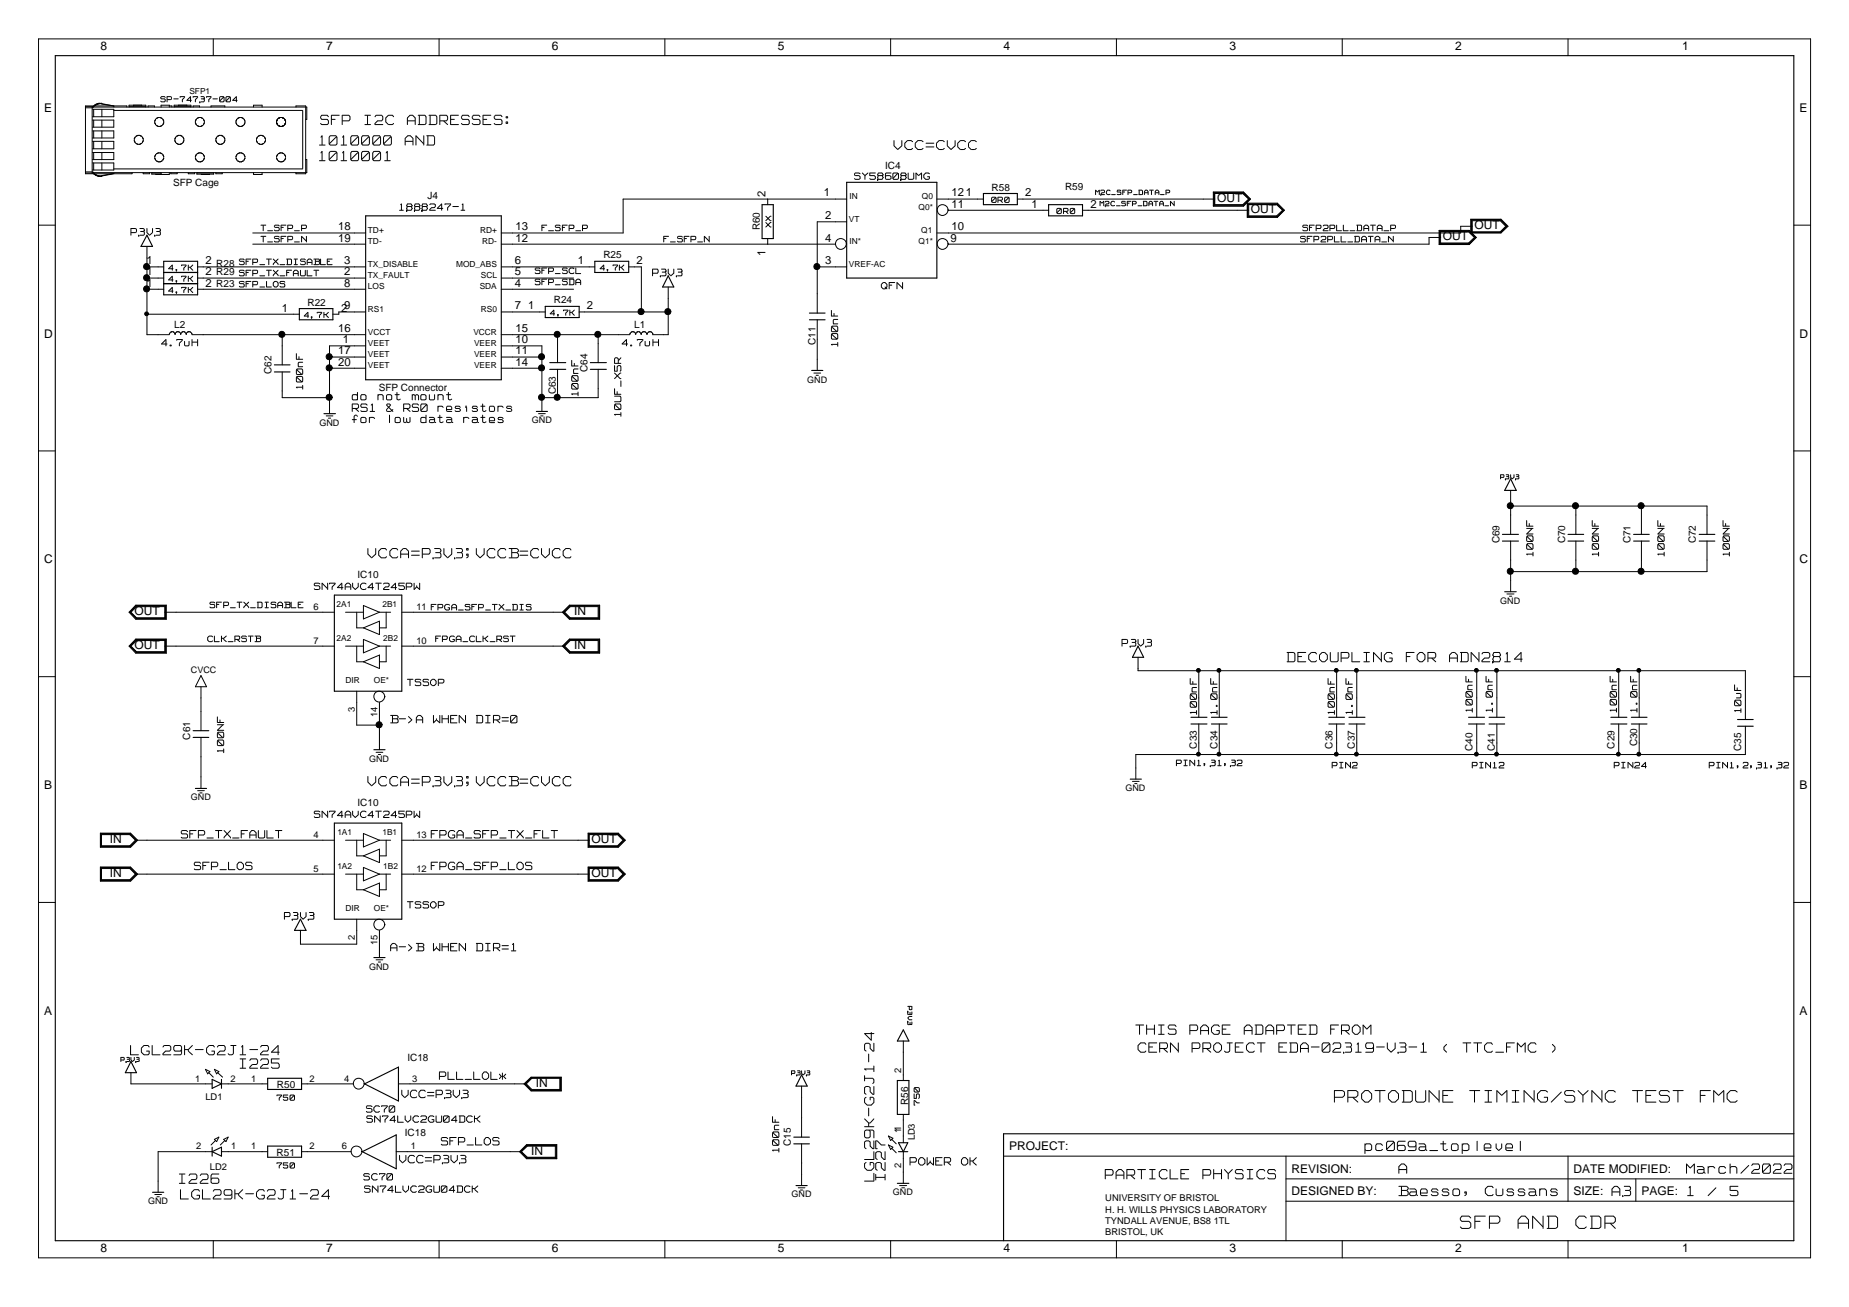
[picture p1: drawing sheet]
<svg xmlns="http://www.w3.org/2000/svg" width="420mm" height="297mm" viewBox="0 0 420 297" stroke-linecap="round" stroke-linejoin="round" font-family="sans-serif">
<defs><g id="words">
<text font-size="5.5" fill="#fff" x="331.8" y="279.7">SFP AND CDR</text>
<g font-size="5.2" fill="#fff">
<text x="303.2" y="250.9">PROTODUNE</text>
<text x="333.7" y="250.9">TIMING/SYNC</text>
<text x="370.3" y="250.9">TEST FMC</text>
</g>
<g font-size="4.2" fill="#fff">
<text x="72.8" y="28.7">SFP</text>
<text x="82.7" y="28.7">I2C</text>
<text x="92.5" y="28.7">ADDRESSES:</text>
<text x="72.6" y="33.4">1010000</text>
<text x="92.2" y="33.4">AND</text>
<text x="72.6" y="36.9">1010001</text>
<text x="83.6" y="127.2">VCCA=P3V3;VCCB=CVCC</text>
<text x="292.5" y="150.8">DECOUPLING</text>
<text x="319.5" y="150.8">FOR ADN2814</text>
<text x="83.6" y="179">VCCA=P3V3;VCCB=CVCC</text>
<text x="258.1" y="235.5">THIS PAGE ADAPTED</text>
<text x="258.6" y="239.6">CERN PROJECT</text>
<text x="290.5" y="239.6">EDA-02319-V3-1</text>
<text x="302.3" y="235.5">FROM</text>
<text x="327.4" y="239.6">( TTC_FMC</text>
<text x="351.9" y="239.6">)</text>
<text x="29.7" y="240.1">LGL29K-G2J1-24</text>
<text x="54.6" y="243.2">I225</text>
<text x="310.2" y="261.9">pc069a_toplevel</text>
<text x="40.8" y="269.4">I226</text>
<text x="251.2" y="268.3">PARTICLE</text>
<text x="273.3" y="268.3">PHYSICS</text>
<text x="317.9" y="267.1">A</text>
<text x="383.2" y="267.1">March/2022</text>
<text x="41" y="272.9">LGL29K-G2J1-24</text>
<text x="317.9" y="272.2">Baesso,</text>
<text x="337.5" y="272.2">Cussans</text>
<text x="366.3" y="272.2">A3</text>
<text x="383.5" y="272.2">1 / 5</text>
</g>
<g font-size="4.1" fill="#fff">
<text x="203.1" y="34.3">VCC=CVCC</text>
<text x="198.5" y="268.4" transform="rotate(-90 198.5 268.4)">LGL29K-G2J1-24</text>
</g>
<text font-size="3.7" fill="#fff" x="200.7" y="268.2" transform="rotate(-90 200.7 268.2)">I227</text>
<g font-size="3.4" fill="#fff">
<text x="80" y="91.2">do not</text>
<text x="80" y="93.8">RS1</text>
<text x="87.8" y="93.8">&amp; RS0</text>
<text x="93.7" y="91.2">mount</text>
<text x="99.5" y="93.8">resistors</text>
<text x="80" y="96.4">for</text>
<text x="87.8" y="96.4">low</text>
<text x="95.6" y="96.4">data</text>
<text x="105.4" y="96.4">rates</text>
<text x="88.8" y="164.6">B-&gt;A</text>
<text x="98.5" y="164.6">WHEN</text>
<text x="108.2" y="164.6">DIR=0</text>
<text x="41.2" y="190.8">SFP_TX_FAULT</text>
<text x="98" y="190.8">FPGA_SFP_TX_FLT</text>
<text x="44.1" y="198">SFP_LOS</text>
<text x="98" y="198">FPGA_SFP_LOS</text>
<text x="88.8" y="216.4">A-&gt;B</text>
<text x="98.5" y="216.4">WHEN</text>
<text x="108.2" y="216.4">DIR=1</text>
<text x="99.9" y="245.7">PLL_LOL*</text>
<text x="91.3" y="249.8">VCC=P3V3</text>
<text x="100.3" y="260.6">SFP_LOS</text>
<text x="90.8" y="264.6">VCC=P3V3</text>
<text x="206.8" y="265.1">POWER</text>
<text x="218.5" y="265.1">OK</text>
</g>
<g font-size="3" fill="#fff">
<text x="29.8" y="53.7">P3V3</text>
<text x="148.3" y="62.9">P3V3</text>
<text x="255" y="147.1">P3V3</text>
<text x="64.6" y="209.2">P3V3</text>
</g>
<g font-size="2.9" fill="#fff">
<text x="194.2" y="41">SY58608UMG</text>
<text x="90.8" y="48">1888247-1</text>
<text x="200.3" y="65.9">QFN</text>
<text x="36.7" y="78.9">4.7uH</text>
<text x="141.3" y="78.9">4.7uH</text>
<text x="71.4" y="134.2">SN74AVC4T245PW</text>
<text x="92.6" y="156.1">TSSOP</text>
<text x="71.4" y="186">SN74AVC4T245PW</text>
<text x="92.6" y="206.6">TSSOP</text>
<text x="83.3" y="253">SC70</text>
<text x="83.3" y="255.3">SN74LVC2GU04DCK</text>
<text x="82.7" y="268.4">SC70</text>
<text x="82.8" y="271.2">SN74LVC2GU04DCK</text>
</g>
<g font-size="2.8" fill="#fff">
<text x="190.4" y="78.7" transform="rotate(-90 190.4 78.7)">100nF</text>
<text x="141.1" y="94.6" transform="rotate(-90 141.1 94.6)">10UF_X5R</text>
<text x="334.5" y="161.8" transform="rotate(-90 334.5 161.8)">100nF</text>
<text x="339.1" y="161.8" transform="rotate(-90 339.1 161.8)">1.0nF</text>
<text x="367.3" y="161.8" transform="rotate(-90 367.3 161.8)">100nF</text>
<text x="372" y="161.8" transform="rotate(-90 372 161.8)">1.0nF</text>
<text x="271.9" y="162.3" transform="rotate(-90 271.9 162.3)">100nF</text>
<text x="276.6" y="162.3" transform="rotate(-90 276.6 162.3)">1.0nF</text>
<text x="303.2" y="162.3" transform="rotate(-90 303.2 162.3)">100nF</text>
<text x="307.3" y="162.3" transform="rotate(-90 307.3 162.3)">1.0nF</text>
<text x="50.8" y="171.1" transform="rotate(-90 50.8 171.1)">100NF</text>
</g>
<g font-size="2.7">
<text x="22.8" y="11.3">8</text>
<text x="74.1" y="11.3">7</text>
<text x="125.4" y="11.3">6</text>
<text x="176.7" y="11.3">5</text>
<text x="228" y="11.3">4</text>
<text x="279.3" y="11.3">3</text>
<text x="330.7" y="11.3">2</text>
<text x="382.2" y="11.3">1</text>
<text x="10" y="25.4">E</text>
<text x="408.9" y="25.4">E</text>
<text x="276.6" y="45.9">OUT</text>
<text x="284.3" y="48.5">OUT</text>
<text x="335.1" y="52.1">OUT</text>
<text x="327.9" y="54.6">OUT</text>
<text x="10" y="76.7">D</text>
<text x="408.9" y="76.7">D</text>
<text x="10" y="128">C</text>
<text x="408.9" y="128">C</text>
<text x="30.6" y="139.8">OUT</text>
<text x="130.5" y="139.8">IN</text>
<text x="30.6" y="147.5">OUT</text>
<text x="130.5" y="147.5">IN</text>
<text x="10" y="179.4">B</text>
<text x="408.9" y="179.4">B</text>
<text x="24.9" y="191.6">IN</text>
<text x="134.4" y="191.6">OUT</text>
<text x="24.9" y="199.3">IN</text>
<text x="134.4" y="199.3">OUT</text>
<text x="10" y="230.6">A</text>
<text x="408.9" y="230.6">A</text>
<text x="121.8" y="247">IN</text>
<text x="120.7" y="262.4">IN</text>
<text x="229.3" y="261.4">PROJECT:</text>
<text x="293.5" y="266.6">REVISION:</text>
<text x="357.6" y="266.6">DATE MODIFIED:</text>
<text x="293.5" y="271.6">DESIGNED BY:</text>
<text x="357.6" y="271.6">SIZE:</text>
<text x="373" y="271.6">PAGE:</text>
<text x="22.8" y="284.5">8</text>
<text x="74.1" y="284.5">7</text>
<text x="125.4" y="284.5">6</text>
<text x="176.7" y="284.5">5</text>
<text x="228" y="284.5">4</text>
<text x="279.3" y="284.5">3</text>
<text x="330.7" y="284.5">2</text>
<text x="382.2" y="284.5">1</text>
</g>
<g font-size="2.6">
<text x="173.9" y="44.7" transform="rotate(-90 173.9 44.7)">2</text>
<text x="187.2" y="44.7">1</text>
<text x="216.2" y="47.2">11</text>
<text x="216.2" y="44.7">121</text>
<text x="233" y="44.7">2</text>
<text x="234.4" y="47.2">1</text>
<text x="247.8" y="47.2">2</text>
<text x="76.8" y="52.4">18</text>
<text x="117.1" y="52.4">13</text>
<text x="187.5" y="49.7">2</text>
<text x="216.2" y="52.4">10</text>
<text x="76.8" y="54.9">19</text>
<text x="117.1" y="54.9">12</text>
<text x="173.9" y="58.2" transform="rotate(-90 173.9 58.2)">1</text>
<text x="187.5" y="54.9">4</text>
<text x="216" y="54.9">9</text>
<text x="33.3" y="60.1">1</text>
<text x="33.3" y="62.6">1</text>
<text x="33.3" y="65.1">1</text>
<text x="46.7" y="60.1">2</text>
<text x="46.7" y="62.6">2</text>
<text x="46.7" y="65.1">2</text>
<text x="78.2" y="60.1">3</text>
<text x="78.2" y="62.6">2</text>
<text x="78.2" y="65.1">8</text>
<text x="117" y="60.1">6</text>
<text x="117" y="65.1">4</text>
<text x="117" y="62.6">5</text>
<text x="131.3" y="60.1">1</text>
<text x="144.6" y="60.1">2</text>
<text x="187.5" y="60.1">3</text>
<text x="64" y="70.8">1</text>
<text x="77.5" y="70.8">29</text>
<text x="117" y="70.3">7</text>
<text x="120" y="70.3">1</text>
<text x="133.4" y="70.3">2</text>
<text x="76.8" y="75.4">16</text>
<text x="117.1" y="75.4">15</text>
<text x="76.8" y="83.1">20</text>
<text x="76.8" y="80.6">17</text>
<text x="77.9" y="78">1</text>
<text x="117.1" y="80.6">11</text>
<text x="117.1" y="78">10</text>
<text x="117.1" y="83.1">14</text>
</g>
<g font-size="2.6" fill="#fff">
<text x="59.3" y="52.6">T_SFP_P</text>
<text x="123.1" y="52.6">F_SFP_P</text>
<text x="296" y="52.6">SFP2PLL_DATA_P</text>
<text x="59.3" y="55.2">T_SFP_N</text>
<text x="150.8" y="55.2">F_SFP_N</text>
<text x="295.5" y="55.2">SFP2PLL_DATA_N</text>
<text x="121.6" y="64.9">SFP_SDA</text>
<text x="121.6" y="62.3">SFP_SCL</text>
<text x="47.7" y="138.3">SFP_TX_DISABLE</text>
<text x="98" y="138.8">FPGA_SFP_TX_DIS</text>
<text x="47.2" y="146">CLK_RSTB</text>
<text x="99" y="146">FPGA_CLK_RST</text>
<text x="267.3" y="174.2">PIN1,31,32</text>
<text x="302.7" y="174.7">PIN2</text>
<text x="334.6" y="174.7">PIN12</text>
<text x="366.8" y="174.7">PIN24</text>
<text x="388.4" y="174.7">PIN1,2,31,32</text>
</g>
<g font-size="2.5" fill="#fff">
<text x="68.5" y="88.4" transform="rotate(-90 68.5 88.4)">100nF</text>
<text x="131.1" y="89.9" transform="rotate(-90 131.1 89.9)">100nF</text>
<text x="348.1" y="126.4" transform="rotate(-90 348.1 126.4)">100NF</text>
<text x="363" y="126.4" transform="rotate(-90 363 126.4)">100NF</text>
<text x="377.9" y="126.4" transform="rotate(-90 377.9 126.4)">100NF</text>
<text x="392.7" y="126.4" transform="rotate(-90 392.7 126.4)">100NF</text>
<text x="395.3" y="161.9" transform="rotate(-90 395.3 161.9)">10uF</text>
<text x="176.7" y="261.8" transform="rotate(-90 176.7 261.8)">100nF</text>
</g>
<g font-size="2.4" fill="#fff">
<text x="36.5" y="23.4">SP-74737-004</text>
<text x="225.3" y="46.3">0R0</text>
<text x="240.1" y="48.8">0R0</text>
<text x="38.3" y="64.2">4.7K</text>
<text x="38.3" y="61.7">4.7K</text>
<text x="136.3" y="61.7">4.7K</text>
<text x="38.3" y="66.8">4.7K</text>
<text x="125" y="71.9">4.7K</text>
<text x="69.1" y="72.4">4.7K</text>
<text x="62.9" y="250.3">750</text>
<text x="62.9" y="265.7">750</text>
</g>
<g font-size="2.3">
<text x="201.1" y="38.3">IC4</text>
<text x="39.3" y="42.4">SFP Cage</text>
<text x="97.1" y="45.2">J4</text>
<text x="225.3" y="43.3">R58</text>
<text x="242" y="43.1">R59</text>
<text x="172.7" y="52.4" transform="rotate(-90 172.7 52.4)">R60</text>
<text x="137.1" y="58.6">R25</text>
<text x="49.1" y="60.6">R28 SFP_TX_DISABLE</text>
<text x="49.1" y="62.6">R29 SFP_TX_FAULT</text>
<text x="49.1" y="65.1">R23 SFP_LOS</text>
<text x="69.9" y="69.5">R22</text>
<text x="125.8" y="69">R24</text>
<text x="39.6" y="74.6">L2</text>
<text x="144.1" y="74.6">L1</text>
<text x="185.3" y="78.4" transform="rotate(-90 185.3 78.4)">C11</text>
<text x="61.7" y="85" transform="rotate(-90 61.7 85)">C62</text>
<text x="86.1" y="88.8">SFP Connector</text>
<text x="126.3" y="89.6" transform="rotate(-90 126.3 89.6)">C63</text>
<text x="133.5" y="84.5" transform="rotate(-90 133.5 84.5)">C64</text>
<text x="340.7" y="123.5" transform="rotate(-90 340.7 123.5)">C69</text>
<text x="355.6" y="123.5" transform="rotate(-90 355.6 123.5)">C70</text>
<text x="370.5" y="123.5" transform="rotate(-90 370.5 123.5)">C71</text>
<text x="385.4" y="123.5" transform="rotate(-90 385.4 123.5)">C72</text>
<text x="81.2" y="131.4">IC10</text>
<text x="43.2" y="168.1" transform="rotate(-90 43.2 168.1)">C61</text>
<text x="272" y="170.1" transform="rotate(-90 272 170.1)">C33</text>
<text x="276.6" y="170.1" transform="rotate(-90 276.6 170.1)">C34</text>
<text x="302.8" y="170.1" transform="rotate(-90 302.8 170.1)">C36</text>
<text x="307.9" y="170.1" transform="rotate(-90 307.9 170.1)">C37</text>
<text x="334.6" y="170.7" transform="rotate(-90 334.6 170.7)">C40</text>
<text x="339.7" y="170.7" transform="rotate(-90 339.7 170.7)">C41</text>
<text x="366.9" y="170.1" transform="rotate(-90 366.9 170.1)">C29</text>
<text x="372.1" y="169.6" transform="rotate(-90 372.1 169.6)">C30</text>
<text x="395.7" y="170.7" transform="rotate(-90 395.7 170.7)">C35</text>
<text x="81.2" y="183.2">IC10</text>
<text x="92.6" y="241.2">IC18</text>
<text x="62.9" y="247.3">R50</text>
<text x="206.4" y="251.2" transform="rotate(-90 206.4 251.2)">R56</text>
<text x="62.9" y="262.7">R51</text>
<text x="92" y="258.1">IC18</text>
<text x="179.7" y="260.5" transform="rotate(-90 179.7 260.5)">C15</text>
</g>
<text font-size="2.3" fill="#fff" x="208.7" y="251.2" transform="rotate(-90 208.7 251.2)">750</text>
<g font-size="2.1">
<text x="71.2" y="138.6">6</text>
<text x="94.6" y="138.6">11</text>
<text x="71.2" y="146.3">7</text>
<text x="94.6" y="146.3">10</text>
<text x="80.6" y="161.8" transform="rotate(-90 80.6 161.8)">3</text>
<text x="85.8" y="163" transform="rotate(-90 85.8 163)">14</text>
<text x="71.2" y="190.4">4</text>
<text x="94.6" y="190.4">13</text>
<text x="71.2" y="198.2">5</text>
<text x="94.6" y="198.2">12</text>
<text x="80.6" y="213.6" transform="rotate(-90 80.6 213.6)">2</text>
<text x="85.8" y="214.8" transform="rotate(-90 85.8 214.8)">15</text>
<text x="44.3" y="245.8">1</text>
<text x="52.4" y="245.8">2</text>
<text x="57.1" y="245.8">1</text>
<text x="70.3" y="245.8">2</text>
<text x="78.2" y="245.8">4</text>
<text x="93.7" y="245.8">3</text>
<text x="204.8" y="243.8" transform="rotate(-90 204.8 243.8)">2</text>
<text x="46.7" y="250">LD1</text>
<text x="204.8" y="257.5" transform="rotate(-90 204.8 257.5)">11</text>
<text x="44.6" y="261.2">2</text>
<text x="52.5" y="261.2">1</text>
<text x="57.1" y="261.2">1</text>
<text x="70.3" y="261.2">2</text>
<text x="77.7" y="261.2">6</text>
<text x="93.3" y="261.2">1</text>
<text x="207.9" y="259.2" transform="rotate(-90 207.9 259.2)">LD3</text>
<text x="47.7" y="265.9">LD2</text>
<text x="204.8" y="265.5" transform="rotate(-90 204.8 265.5)">2</text>
<text x="251.2" y="273">UNIVERSITY OF BRISTOL</text>
<text x="251.2" y="275.6">H. H. WILLS PHYSICS LABORATORY</text>
<text x="251.2" y="278.2">TYNDALL AVENUE, BS8 1TL</text>
<text x="251.2" y="280.7">BRISTOL, UK</text>
</g>
<g font-size="2" fill="#fff">
<text x="249" y="44.4">M2C_SFP_DATA_P</text>
<text x="250" y="46.9">M2C_SFP_DATA_N</text>
<text x="174.9" y="51.6" transform="rotate(-90 174.9 51.6)">XX</text>
</g>
<g font-size="2">
<text x="183.4" y="87">GND</text>
<text x="72.6" y="96.7">GND</text>
<text x="120.9" y="96.2">GND</text>
<text x="340.9" y="137.3">GND</text>
<text x="43.4" y="152.9">CVCC</text>
<text x="83.9" y="173.2">GND</text>
<text x="255.7" y="179.9">GND</text>
<text x="43.4" y="181.9">GND</text>
<text x="83.9" y="220.3">GND</text>
<text x="33.6" y="273.7">GND</text>
<text x="179.9" y="272.2">GND</text>
<text x="202.9" y="271.6">GND</text>
</g>
<g font-size="1.9">
<text x="43" y="21.4">SFP1</text>
<text x="193.1" y="45.2">IN</text>
<text x="208.7" y="47.8">Q0*</text>
<text x="209.5" y="45.2">Q0</text>
<text x="83.6" y="53">TD+</text>
<text x="109.1" y="53">RD+</text>
<text x="192.9" y="50.4">VT</text>
<text x="209.3" y="53">Q1</text>
<text x="83.6" y="55.5">TD-</text>
<text x="109.6" y="55.5">RD-</text>
<text x="193.1" y="55.5">IN*</text>
<text x="208.7" y="55.5">Q1*</text>
<text x="83.6" y="60.7">TX_DISABLE</text>
<text x="83.6" y="65.7">LOS</text>
<text x="83.6" y="63.2">TX_FAULT</text>
<text x="103.7" y="60.7">MOD_ABS</text>
<text x="109" y="65.7">SDA</text>
<text x="109.3" y="63.2">SCL</text>
<text x="192.9" y="60.7">VREF-AC</text>
<text x="83.6" y="70.9">RS1</text>
<text x="109.3" y="70.9">RS0</text>
<text x="83.6" y="76.1">VCCT</text>
<text x="107.6" y="76.1">VCCR</text>
<text x="83.6" y="83.7">VEET</text>
<text x="83.6" y="78.6">VEET</text>
<text x="83.6" y="81.1">VEET</text>
<text x="107.7" y="78.6">VEER</text>
<text x="107.7" y="83.7">VEER</text>
<text x="107.7" y="81.1">VEER</text>
<text x="76.5" y="137.9">2A1</text>
<text x="86.9" y="137.9">2B1</text>
<text x="76.5" y="145.6">2A2</text>
<text x="87.1" y="145.6">2B2</text>
<text x="78.5" y="155.3">DIR</text>
<text x="85" y="155.3">OE*</text>
<text x="76.7" y="189.7">1A1</text>
<text x="86.9" y="189.7">1B1</text>
<text x="76.7" y="197.4">1A2</text>
<text x="87.1" y="197.4">1B2</text>
<text x="78.5" y="207.1">DIR</text>
<text x="85" y="207.1">OE*</text>
</g>
<g font-size="1.9" fill="#fff">
<text x="341" y="109">P3V3</text>
<text x="27.5" y="241.4">P3V3</text>
<text x="179.9" y="244.5">P3V3</text>
</g>
<text font-size="1.7" fill="#fff" x="206.5" y="228.7" transform="rotate(90 206.5 228.7)">P3V3</text>
</g></defs>
<g fill="none" stroke="#000" stroke-width=".25">
<path d="M12.6 12.6h395v269.4h-395zM33.4 53.5l1.3 2.5h-2.7zM37.2 59.4h7.7v7.6h-7.7zM83.1 49.1h30.8v37.2h-30.8zM135.2 59.4h7.7v2.5h-7.7zM173.2 46.5h2.5v7.7h-2.5zM192.4 41.4h20.5v21.8h-20.5zM223.5 44h7.7v2.5h-7.7zM238.3 46.5h7.7v2.6h-7.7zM37.2 64.5h7.7M37.2 61.9h7.7M68 70.1h7.6v2.6h-7.6z"/>
<path d="M123.9 69.6h7.7v2.6h-7.7zM151.8 62.7l1.3 2.5h-2.5zM183.9 72.7h3.6M183.9 71.2h3.6M62.3 84.5h3.6M62.3 82.9h3.6M73.6 94h2.6M121.9 93.5h2.5M124.9 83.9h3.7M124.9 82.4h3.7M134.1 83.9h3.7M134.1 82.4h3.7"/>
<path d="M184.4 84.2h2.6M343.3 108.8l1.2 2.7h-2.6zM76 135.2h15.3v21.9h-15.3zM341.4 123h3.7M341.4 121.4h3.7M341.9 134.5h2.6M356.3 123h3.6M356.3 121.4h3.6M371.2 123h3.6M371.2 121.4h3.6M386.1 123h3.6M386.1 121.4h3.6"/>
<path d="M258.6 146.8l1.3 2.6h-2.6zM43.9 167.6h3.5M43.9 166.1h3.5M44.4 179.2h2.5M85 170.4h2.5M256.8 177.1h2.6M270.6 164.5h3.7M270.6 163h3.7M275.3 164.5h3.5M275.3 163h3.5M302 164.5h3.5M302 163h3.5"/>
<path d="M306.5 164.5h3.7M306.5 163h3.7M333.7 164.5h3.6M333.7 163h3.6M338.4 164.5h3.5M338.4 163h3.5M366 164.5h3.7M366 163h3.7M370.7 164.5h3.6M370.7 163h3.6M394.8 165h3.6M394.8 163.5h3.6"/>
<path d="M76 187.1h15.3v21.8h-15.3zM68.3 208.9l1.2 2.5h-2.6zM85 217.6h2.5M205.3 234.1l1.2 2.5h-2.6zM29.8 241.2l1.2 2.6h-2.5zM48.2 245.3l2.1 1-2.1 1zM50.3 245.3v2M60.8 245.1h7.7v2.5h-7.7zM82.8 246.3l7.7-3.8v7.7zM180.4 260h3.5M180.4 258.4h3.5M182.2 244.3l1.2 2.5h-2.5z"/>
<path d="M203.9 245.6h2.6v7.7h-2.6zM204.2 259.7h2.1l-1 2zM407.6 257.7h-179.6v24.3M34.7 271h2.5M48.2 261.7l2.1-1v2.1zM48.2 260.7v2.1M60.8 260.5h7.7v2.5h-7.7zM82.3 261.7l7.7-3.8v7.7zM180.9 269.4h2.5M203.9 268.9h2.6M204.2 261.7h2.1"/>
</g>
<g fill="none" stroke="#000" stroke-width=".23">
<path d="M8.8 8.8h402.6v277.1h-402.6zM48.5 8.8v3.8M99.8 8.8v3.8M151.1 8.8v3.8M202.4 8.8v3.8M253.7 8.8v3.8M305 8.8v3.8M356.3 8.8v3.8M19.4 39.3l1.9 .1M19.4 24.5h1.6M19.4 39.1h1.6M20.9 24.2v15.1"/>
<path d="M21 24.3h48.7v2.8h-.2M21 39.1l.3 .1M21 34.7h4.9v1.6h-4.9M21 24.8h4.9v1.7h-4.9M21 27.3h4.9v1.6h-4.9M21 29.8h4.9v1.6h-4.9M21 32.1h4.9v1.7h-4.9M21 37h4.9v1.6h-4.9M21.3 24.2h-1.9M21.3 24.2l-.1 .1M21.3 39.5l.6 .4 .8 .2M21.3 24.8v1.7"/>
<path d="M21.3 27.3v1.6M21.3 29.8v1.6M21.3 32.1v1.7M21.3 34.7v1.6M21.3 37v1.6M21.4 39.4l.7 .5 .6 .1M21.4 24.1h-2v15.4h2M21.5 24.1h4.1M21.5 39.5h4.1M22.8 23.5l-.9 .2-.6 .4M22.8 23.6l-.7 .1-.7 .5M22.9 23.6l3 .5"/>
<path d="M22.9 23.5h.2M23.1 24.8v1.7M23.1 27.3v1.6M23.1 29.8v1.6M23.1 32.1v1.7M23.1 34.7v1.6M23.1 37v1.6M23.1 23.7l2.8 .4M25.9 24.1h.1M25.9 39.5l-3.1 .5M25.9 24.1h2.9v.2M25.9 39.5l-2.8 .4"/>
<path d="M25.9 25.1h42.8M25.9 38.4h42.8M29.3 24.3v-.4h3.8v.4M29.3 24.2h3.8M30 39.2v.3h-4.1M30.3 23.9h.1M30.5 31.9l.3 .6M30.8 31.1l-.3 .6M30.9 32.5l.5 .3M31.5 30.8l-.6 .2M31.6 30.8l.6 .2M32.2 23.9h.1"/>
<path d="M32.2 32.5l-.7 .3M32.3 31.1l.2 .6M32.5 31.9l-.2 .6M32.5 39.2v.3h1.5v-.3M33.6 24.3v-.2h1.5v.2M34.5 39.3h2.1M34.5 39.2v.4h2.1M35.2 27.8l.2 .6M35.2 35.8l.2 .6M35.4 27l-.2 .6M35.4 35.1l-.2 .6M35.5 28.5l.6 .2"/>
<path d="M35.5 36.5l.6 .3M36.2 26.7l-.7 .3M36.2 34.7l-.7 .3M36.3 26.7l.6 .3M36.3 34.7l.6 .3M36.5 22.1v.1M36.5 22.3l.2 .2M36.5 23l.2 .1M36.6 24.3v-.4h1.9v.4M36.6 39.2v.5M36.7 22h-.1M36.8 23.1h.5"/>
<path d="M36.8 22h.5M36.8 22.5h.5M36.9 28.5l-.7 .2M36.9 36.5l-.7 .3M36.9 27l.3 .6M36.9 35.1l.3 .6M37.2 27.8l-.3 .6M37.2 35.8l-.3 .6M37.4 22l.1 .1M37.4 22.5l.1 .1M37.5 22.7v.2M37.5 23l-.1 .1"/>
<path d="M38 22h.7M38 22v1.1M38 22.6h.7M38.5 39.2v.5l-3.1-.1M38.5 24.1h.6v.2M38.8 39.2v.3h1.5v-.3M38.8 22l.2 .1M39 22.5l-.2 .1M39 22.2v.2M39.5 22.5h1M39.6 24.3v-.4h3.8v.4M39.6 24.2h3.8"/>
<path d="M39.7 31.9l.3 .6M40 31.1l-.3 .6M40.1 32.5l.6 .3M40.6 23.9h.1M40.8 30.8l-.7 .2M40.8 30.8l.6 .2M40.9 22v.1M41 22h.9M41.4 32.5l-.6 .3M41.4 22.7v.4M41.5 31.1l.3 .6M41.8 31.9l-.3 .6"/>
<path d="M41.9 22.2l-.5 .4M41.9 22v.1M42.5 23.9h.1M42.5 22.8h1M42.8 39.2v.3h1.4v-.3M43.3 22l-.8 .8M43.3 22v1.1M43.9 22v.1M43.9 24.3v-.2h1.4v.2M44 22h.8M44.4 27.8l.3 .6M44.4 35.8l.3 .6"/>
<path d="M44.4 22.7v.4M44.7 27l-.3 .6M44.7 35.1l-.3 .6M44.7 28.5l.6 .2M44.7 36.5l.6 .3M44.7 39.3h3.8M44.7 39.2v.4h3.8v-.4M44.8 22.2l-.4 .4M44.9 22v.1M45.4 23.1h.1M45.4 26.7l-.7 .3M45.4 34.7l-.7 .3"/>
<path d="M45.5 26.7l.6 .3M45.5 34.7l.6 .3M45.7 23.1h.5M45.7 22h.5M45.8 39.6h1.8M45.8 22.5h.4M46.1 28.5l-.7 .2M46.1 36.5l-.7 .3M46.2 27l.2 .6M46.2 35.1l.2 .6M46.3 22l.1 .1M46.3 22.6h.1"/>
<path d="M46.4 22.2h.1M46.4 27.8l-.2 .6M46.4 35.8l-.2 .6M46.4 22.7v.2M46.4 23l-.1 .1M46.4 22.3l-.1 .2M46.9 22v.1M47 22h.9M47.4 22.7v.4M47.9 22.2l-.5 .4M48 24.3v-.2h3.1v.2M48 22v.1"/>
<path d="M48.4 22.5h1M49.1 31.9l.2 .6M49.1 39.2v.3h1.4v-.3M49.3 31.1l-.2 .6M49.4 32.5l.6 .3M49.9 23l.2 .1M49.9 22.2v.7M50.1 30.8l-.7 .2M50.1 22l-.2 .1M50.2 30.8l.5 .2M50.2 23.1h.5M50.2 22h.5"/>
<path d="M50.7 22.2l-.7 .7M50.7 32.5l-.6 .3M50.7 22l.2 .1M50.7 22.1h.1M50.8 31.1l.3 .6M50.9 22.2v.7M50.9 23l-.2 .1M51.1 31.9l-.3 .6M51.3 23l.2 .1M51.3 22.2v.7M51.5 22l-.2 .1M51.6 23.1h.5"/>
<path d="M51.6 22h.5M52.1 22.2l-.7 .7M52.2 22.1h.1M52.2 22l.2 .1M52.4 22.2v.7M52.4 23l-.2 .1M53 22.8h.9M53.6 27.8l.3 .6M53.6 35.8l.3 .6M53.7 22v1.1M53.7 22l-.8 .8M53.9 27l-.3 .6"/>
<path d="M53.9 35.1l-.3 .6M54 28.5l.6 .2M54 36.5l.6 .3M54.6 26.7l-.6 .3M54.6 34.7l-.6 .3M54.7 26.7l.6 .3M54.7 34.7l.6 .3M55.3 28.5l-.7 .2M55.3 36.5l-.7 .3M55.4 27l.3 .6M55.4 35.1l.3 .6M55.7 27.8l-.3 .6"/>
<path d="M55.7 35.8l-.3 .6M57.6 24.3v-.4h2v.4M57.6 39.2v.5h2v-.5M58.3 31.9l.2 .6M58.5 31.1l-.2 .6M58.6 32.5l.6 .3M59.3 30.8l-.7 .2M59.4 30.8l.6 .2M60 32.5l-.7 .3M60.1 31.1l.2 .6M60.3 31.9l-.2 .6M62.9 35.8l.2 .6"/>
<path d="M62.9 27.8l.2 .6M63.1 27l-.2 .6M63.1 35.1l-.2 .6M63.2 28.5l.6 .2M63.2 36.5l.6 .3M63.9 26.7l-.7 .3M63.9 34.7l-.7 .3M64 26.7l.5 .3M64 34.7l.5 .3M64.5 28.5l-.6 .2M64.5 36.5l-.6 .3M64.6 27l.3 .6"/>
<path d="M64.6 35.1l.3 .6M64.9 35.8l-.3 .6M64.9 27.8l-.3 .6M67.3 24.3v-.2h2.2v15.4h-2.2v-.3M68.8 25.1v13.3M69.5 36.3h.2v2.9h-48.7M72.6 36.5h1.3M72.6 33h1.3M72.8 26.5v.2M72.8 26.8l.3 .3M72.8 28.1l.3 .2M73.1 26.2l-.2 .2"/>
<path d="M73.2 27.1h1.1M73.2 34.4l-.3 .3M73.2 30.9l-.3 .3M73.2 26.2h1.1M73.2 30.9v2M73.2 34.5v1.9M73.2 28.3h1.1M74.4 26.2l.2 .3M74.4 27.1l.2 .4M74.6 28.1l-.2 .2M74.6 27.6v.4M74.8 36.3l.2 .2"/>
<path d="M74.8 32.7l.2 .3M74.8 31.3v1.3M74.8 34.8v1.4M75 34.4l-.2 .3M75 30.9l-.2 .3M75.1 30.9h1.1M75.1 36.5h1.1M75.1 34.4h1.1M75.1 33h1.1M75.3 26.2h1.8M75.3 26.3v2M75.4 27.1h.7"/>
<path d="M76.2 34.8l-1.3 1.4M76.2 31.3l-1.3 1.3M76.3 34.7h.2M76.3 34.4l.3 .3M76.3 31.2h.2M76.3 30.9l.3 .3M76.6 36.3l-.3 .2M76.6 32.7l-.3 .3M76.6 31.3v1.3M76.6 34.8v1.4M77.5 36.5h1.3M77.5 33h1.3"/>
<path d="M77.8 26.2h1.4M77.8 26.3v2M77.8 27.5h1.4M78.1 34.4l-.3 .3M78.1 30.9l-.3 .3M78.1 30.9v2M78.1 34.5v1.9M79.3 26.2l.2 .3M79.5 27.1l-.2 .4M79.5 26.6v.4M79.7 36.3l.3 .2M79.7 32.7l.3 .3"/>
<path d="M79.7 31.3v1.3M79.7 34.8v1.4M80 34.4l-.3 .3M80 30.9l-.3 .3M80 30.9h1.1M80 36.5h1.1M80 34.4h1.1M80 33h1.1M81.1 34.8l-1.3 1.4M81.1 31.3l-1.3 1.3M81.2 34.7h.2M81.2 34.4l.3 .3"/>
<path d="M81.2 31.2h.2M81.2 30.9l.3 .3M81.5 32.7l-.3 .3M81.5 36.3l-.3 .2M81.5 31.3v1.3M81.5 34.8v1.4M82.2 32.7l.2 .3M82.2 36.3l.2 .2M82.2 31.3v1.3M82.2 34.8v1.4M82.4 34.4l-.2 .3M82.4 30.9l-.2 .3"/>
<path d="M82.5 30.9h1.1M82.5 36.5h1.1M82.5 34.4h1.1M82.5 33h1.1M82.9 26.2h1.3M82.9 28.3h1.3M83.5 26.3v1.9M83.6 31.3l-1.4 1.3M83.6 34.8l-1.4 1.4M83.7 34.7h.2M83.7 34.4l.2 .3M83.7 31.2h.2"/>
<path d="M83.7 30.9l.2 .3M83.9 31.3v1.3M83.9 34.8v1.4M83.9 36.3l-.2 .2M83.9 32.7l-.2 .3M84.7 36.3l.3 .2M84.7 32.7l.3 .3M84.7 31.3v1.3M84.7 34.8v1.4M85 34.4l-.3 .3M85 30.9l-.3 .3M85 30.9h1.1"/>
<path d="M85 36.5h1.1M85 34.4h1.1M85 33h1.1M85.2 28.1v.2M85.3 28.3h1.7M85.5 26.2l-.3 .3M85.5 26.2h1.1M85.8 27.5l-.6 .6M85.9 27.5h.7M86.1 34.8l-1.3 1.4M86.1 31.3l-1.3 1.3M86.2 34.7h.2"/>
<path d="M86.2 34.4l.3 .3M86.2 31.2h.2M86.2 30.9l.3 .3M86.5 36.3l-.3 .2M86.5 32.7l-.3 .3M86.5 31.3v1.3M86.5 34.8v1.4M86.7 26.2l.3 .3M87 26.6v.4M87 27.1l-.3 .4M87.2 31.3v1.3M87.2 32.7l.2 .3"/>
<path d="M87.4 30.9l-.2 .3M87.4 36.5h1.3M87.5 30.9h1.1M87.5 33h1.1M87.7 26.9v.7M87.7 27.7l.6 .6M88 34.5v1.9M88 34.4l-.3 .3M88.3 26.2l-.6 .6M88.3 26.2h.8M88.3 28.3h.8M88.6 31.3l-1.4 1.3"/>
<path d="M88.7 31.2h.1M88.7 30.9l.2 .3M88.9 32.7l-.2 .3M88.9 31.3v1.3M89.2 26.2l.2 .3M89.4 28.1l-.2 .2M92.1 31.5v1.5M92.2 32.1h1.6M92.6 26.9v1.4M92.7 30.9l-.6 .5M92.7 27.5h1.6M92.7 30.9h.5"/>
<path d="M93.2 26.2l-.6 .6M93.3 26.2h.4M93.3 30.9l.5 .5M93.8 26.2l.6 .6M93.8 31.5v1.5M94.4 26.9v1.4M94.5 30.9l1.7 1.7M94.5 30.9v2.1M95 26.2h1.5M95 28.3h1.5M95.3 26.3v1.9M96.3 30.9v2.1"/>
<path d="M96.6 26.2l.2 .3M96.8 26.6v1.4M96.8 28.1l-.2 .2M97 30.9h1.4M97 33h1.4M97.2 30.9v2M97.5 26.2h1.4M97.5 28.3h1.4M97.7 26.3v1.9M98.5 30.9l.3 .3M98.8 32.7l-.3 .3M98.8 31.3v1.3"/>
<path d="M99 26.2l.3 .3M99.3 28.1l-.3 .2M99.3 26.6v1.4M99.9 26.2h1.5M99.9 26.3v2M100 27.5h1.4M100.9 27.6l.8 .7M101.5 26.2l.2 .3M101.7 26.6v.4M101.7 27.1l-.2 .4M102.4 26.3v2M102.4 26.2h1.8"/>
<path d="M102.5 27.1h.7M102.5 28.3h1.7M104.9 26.5v.2M104.9 26.8l.2 .3M104.9 28.1l.2 .2M105.1 26.2l-.2 .2M105.2 27.1h1.1M105.2 26.2h1.1M105.2 28.3h1.1M106.4 26.2l.2 .3M106.4 27.1l.2 .4M106.6 27.6v.4"/>
<path d="M106.6 28.1l-.2 .2M107.3 26.5v.2M107.3 26.8l.3 .3M107.3 28.1l.3 .2M107.6 26.2l-.2 .2M107.6 27.1h1.1M107.6 26.2h1.1M107.6 28.3h1.1M108.8 26.2l.3 .3M108.8 27.1l.3 .4M109.1 27.6v.4M109.1 28.1l-.3 .2"/>
<path d="M109.8 26.2h1.7M109.8 26.3v2M109.8 27.1h.8M109.8 28.3h1.7M112.3 26.5v.2M112.3 26.8l.3 .3M112.3 28.1l.3 .2M112.6 26.2l-.2 .2M112.6 27.1h1.1M112.6 26.2h1.1M112.6 28.3h1.1M113.8 26.2l.3 .3"/>
<path d="M113.8 27.1l.3 .4M114.1 27.6v.4M114.1 28.1l-.3 .2M115 26.5h.3M115 26.6v.2M115 27.8v.3M115 27.7h.3M115.1 26.8h.2M115.1 28.1h.2M115.3 26.5v.3M115.3 27.7v.4M194.2 39.5v.2"/>
<path d="M194.2 39.7l.1 .2M194.3 39.3v.1M194.4 39.3h.7M194.4 39.9h.7M195.2 39.3l.2 .2M195.2 39.9l.2 .3M196 39.3l.5 .5M196.5 40v.8M197.2 39.3l-.7 .6M197.6 39.3v.6M197.7 39.3h1.2M197.7 39.9h.9"/>
<path d="M198.7 39.9l.2 .3M199.6 39.3l-.2 .4 .2 .2-.2 .4 .2 .5M199.7 39.3h.7M199.7 39.9h.7M200.4 39.3l.3 .4-.3 .2 .3 .4-.3 .5M201.2 39.6v.9M201.4 39.9l-.1 .2M201.4 39.3l-.2 .2M201.5 39.3h1M201.5 39.9h.6M202.2 39.9l.3 .3M202.9 39.6v.9"/>
<path d="M203.1 39.3l-.2 .2M203.1 39.3h.7M203.1 33.1l.8 .8M203.1 32v1.1M203.8 39.6l-.8 .9M203.9 39.5h.2M203.9 39.3l.3 .2M204.2 39.6v.9M204.8 39.3l-.1 .4 .1 .2-.1 .4 .1 .5M204.9 39.3h.7M204.9 39.9h.7M204.9 32v1.1"/>
<path d="M204.9 33.1l-.9 .9M205.6 32.6v.7M205.6 33.4l.6 .6M205.7 39.3l.2 .4-.2 .2 .2 .4-.2 .5M206.2 32l-.6 .5M206.3 32h.7M206.3 34h.7M206.4 39.3v1.2M207 32l.4 .2M207.4 33.7l-.4 .3M207.6 39.3v1.2M208 32.6v.7"/>
<path d="M208 33.4l.6 .6M208.1 39.3l.6 .5M208.1 39.4v1.4M208.6 32l-.6 .5M208.7 32h.6M208.7 34h.6M209.4 32l.4 .2M209.4 39.4v1.4M209.4 39.3l-.7 .6M209.8 33.7l-.4 .3M209.9 39.8v.5M210.3 39.3l-.4 .4"/>
<path d="M210.4 39.3h.5M210.4 32.5h1.8M210.4 33.4h1.8M210.9 39.3l.3 .2M212.8 33.4l.6 .6M212.8 32.6v.7M213.4 32l-.6 .5M213.5 32h.7M213.5 34h.7M214.2 32l.4 .2M214.6 33.7l-.4 .3M215.3 33.1l.7 .8"/>
<path d="M215.3 32v1.1M217 32v1.1M217 33.1l-.9 .9M217.6 33.4l.6 .6M217.6 32.6v.7M218.2 32l-.6 .5M218.3 32h.7M218.3 34h.7M219.1 32l.3 .2M219.4 33.7l-.3 .3M220.1 32.6v.7M220.1 33.4l.6 .6"/>
<path d="M220.7 32l-.6 .5M220.8 32h.6M220.8 34h.6M221.5 32l.4 .2M221.9 33.7l-.4 .3M8.8 51.2h3.8M22.8 40.1h.3M29.8 52v1.5M29.8 51.9h1M29.8 52.9h1M30.9 51.9l.1 .3M31 52.6l-.1 .3"/>
<path d="M31 52.3v.2M31.5 53.5h.1M31.8 51.9h.7M31.8 53.5h.7M32 52.6h.5M32.6 51.9l.2 .3M32.7 52.7l.1 .2M32.8 52.3h.1M32.8 53v.2M32.8 53.3l-.2 .2M32.8 52.4l-.2 .2M33.4 56v20.1h5.1"/>
<path d="M33.4 51.9v.9M33.4 52.9l.5 .5M34.7 51.9v.9M34.7 52.9l-.7 .6M35.2 53.5h.1M35.4 51.9h.8M35.4 53.5h.8M35.6 52.6h.6M36.3 51.9l.1 .3M36.4 52.7v.2M36.4 52.3h.1M36.4 53.3l-.1 .2"/>
<path d="M36.4 53v.2M36.4 52.4l-.1 .2M54.4 59v.1M54.4 59.2l.2 .2M54.4 60l.2 .1M54.6 58.9l-.1 .1M54.6 59.4h.6M54.6 58.9h.6M55.3 58.9l.2 .1M55.3 59.4l.2 .2M55.5 59.7v.2M55.5 60l-.2 .1"/>
<path d="M55.9 58.9h1.1M55.9 59v1.1M56 59.4h.4M57.4 58.9h.9M57.4 53h25.7M57.4 55.5h25.7M57.4 59v1.1M57.5 59.6h.8M58.4 58.9l.1 .1M58.5 59.1v.2M58.5 59.4l-.1 .2M59.3 51.2h1.1"/>
<path d="M59.3 53.7h1.1M59.8 51.3v1.1M59.8 53.8v1.2M60.6 58.9h1.1M60.8 52.4h1.1M60.8 55h1.1M61.1 59v1.1M62.1 58.9l1 1M62.3 54.1l.2 .1M62.3 51.3v.1M62.3 53.9v.1M62.3 51.5l.2 .2"/>
<path d="M62.3 52.3l.2 .1M62.3 54.8l.2 .2M62.5 51.2l-.1 .1M62.5 53.7l-.1 .1M62.6 51.7h.6M62.6 51.2h.6M62.6 52.4h.6M62.6 54.2h.6M62.6 53.7h.6M62.6 55h.6M63.2 60v.1M63.2 58.9l-1.1 1.1"/>
<path d="M63.3 51.2l.1 .1M63.3 51.7l.1 .2M63.3 53.7l.1 .2M63.3 54.2l.1 .3M63.4 52v.2M63.4 54.6v.1M63.4 52.3l-.1 .1M63.4 54.8l-.1 .2M63.9 51.2h1.1M63.9 53.7h1.1M63.9 51.3v1.1M63.9 53.8v1.2"/>
<path d="M64 51.7h.4M64 54.2h.4M65.1 58.9h.9M65.3 59v1.1M65.4 51.3v1.1M65.4 53.8v1.2M65.4 51.2h.8M65.4 53.7h.8M65.5 54.5h.7M65.5 51.9h.7M66.1 58.9l.1 .1M66.2 60l-.1 .1"/>
<path d="M66.2 59.1v.8M66.3 51.2l.2 .1M66.3 53.7l.2 .2M66.5 51.7l-.2 .2M66.5 51.4v.2M66.5 54v.1M66.5 54.2l-.2 .3M66.8 58.9h.8M66.9 52.4h1.1M66.9 55h1.1M67.2 59v1.1M68.3 60l.1 .1"/>
<path d="M68.3 59v.1M68.3 59.2l.1 .2M68.4 58.9v.1M68.5 59.4h.6M68.5 58.9h.6M68.5 51.2h.9M68.5 51.3v1.1M68.5 53.8v1.2M68.5 53.7l1 1M68.6 51.9h.8M69.2 58.9l.2 .1M69.2 59.4l.2 .2"/>
<path d="M69.4 59.7v.2M69.4 60l-.2 .1M69.5 51.2l.1 .1M69.6 51.7l-.1 .2M69.6 51.4v.2M69.6 53.7v1.3M69.8 59.3v.8M69.9 59.6h.9M70.1 58.9l-.3 .3M70.2 58.9h.3M70.6 58.9l.3 .3M70.9 59.3v.8"/>
<path d="M71.3 58.9h1M71.7 59v1.1M71.7 59.4h.6M72.4 58.9l.2 .1M72.4 59.4l.2 .2M72.6 59.1h.1M72.6 59.7v.2M72.6 59.2l-.1 .1M72.6 60l-.2 .1M72.8 58.9v1.2M74.4 58.9h1.1M74.4 59v1.1"/>
<path d="M74.5 59.4h.4M90.8 47.8h.8M91.2 46.3l-.1 .2M91.2 46.4v1.3M92.4 47.8h.1M92.6 46.3l-.2 .5 .2 .1-.2 .5 .2 .4M92.7 46.3h.6M92.7 46.9h.6M92.7 47.8h.6M93.4 46.3l.3 .5-.3 .1 .3 .5-.3 .4M94.2 47.8h.1M94.4 46.3l-.2 .5 .2 .1-.2 .5 .2 .4"/>
<path d="M94.4 46.3h.7M94.4 46.9h.7M94.4 47.8h.7M95.2 46.3l.3 .5-.3 .1 .3 .5-.3 .4M95.9 47.8h.1M96 46.3l-.1 .5 .1 .1-.1 .5 .1 .4M96.1 46.3h.7M96.1 46.9h.7M96.1 47.8h.7M96.9 46.3l.2 .5-.2 .1 .2 .5-.2 .4M97.7 47.7v.1M97.7 47.8h1.2"/>
<path d="M97.8 46.3l-.1 .2M97.9 46.3h.7M98.1 47.2l-.4 .4M98.2 47.2h.4M98.7 46.3l.2 .2M98.9 46.6v.3M98.9 46.9l-.2 .3M99.4 47.4h1.2M100.4 46.4v1.4M100.4 46.3l-1.1 1.1M101.1 46.3v.2M101.2 46.3h1.1"/>
<path d="M101.7 47.3v.5M102.3 46.6l-.6 .6M102.4 46.3v.2M102.9 46.9h1.3M104.8 47.8h.8M105.2 46.3l-.2 .2M105.2 46.4v1.3M113.9 55.5h76M123.1 51.2h1.1M123.1 51.3v1.1M123.2 51.7h.4M124.7 52.4h1.1"/>
<path d="M126.2 51.3v.1M126.2 51.5l.2 .2M126.2 52.3l.2 .1M126.4 51.2l-.1 .1M126.4 51.7h.6M126.4 51.2h.6M126.4 52.4h.6M127.1 51.2l.2 .1M127.1 51.7l.2 .2M127.3 52v.2M127.3 52.3l-.2 .1M127.8 51.2h1.1"/>
<path d="M127.8 51.3v1.1M127.9 51.7h.4M129.3 51.2h.9M129.3 51.3v1.1M129.4 51.9h.8M130.3 51.2l.1 .1M130.4 51.7l-.1 .2M130.4 51.4v.2M130.8 52.4h1.1M132.4 51.2h.8M132.4 51.3v1.1M132.5 51.9h.7"/>
<path d="M133.3 51.2l.2 .1M133.5 51.7l-.2 .2M133.5 51.4v.2M150.8 53.7h1.1M150.8 53.8v1.2M150.9 54.2h.4M152.3 55h1.1M154 53.9v.1M154 54.1l.1 .1M154 54.8l.1 .2M154.1 53.7l-.1 .1M154.2 54.2h.6"/>
<path d="M154.2 53.7h.6M154.2 55h.6M154.9 53.7l.2 .2M154.9 54.2l.2 .3M155.1 54.6v.1M155.1 54.8l-.2 .2M155.5 53.7h1.1M155.5 53.8v1.2M155.6 54.2h.4M157 53.7h.9M157 53.8v1.2M157.1 54.5h.8"/>
<path d="M157.9 53.7l.2 .2M158.1 54.2l-.2 .3M158.1 54v.1M158.5 55h1.1M160.1 53.7l1 1M160.1 53.8v1.2M161.2 53.7v1.3M174 49.1l1 1.1M174 50.6l1 1M174.4 45.2v1.3M174.4 54.2v1.3M175 50.7l-1 .9"/>
<path d="M175 49.2l-1 1M175 49.1h.2M175 50.6h.2M175.1 50.2h.1M175.1 51.6h.1M192.3 55.4a1.23 1.23 0 0 1-1.7 1.2 1.23 1.23 0 0 1-.4-2.1 1.23 1.23 0 0 1 2 .5l.2 .5M192.4 45.2h-50.8v7.8h-27.7M192.4 50.4h-6.7v20.8M194.2 40.6l.1 .2M194.4 40.8h.7M195.4 40.3v.2M195.4 40.6l-.2 .2"/>
<path d="M197.6 40.6l.2 .2M197.9 40.8h.7M198.9 40.6l-.2 .2M198.9 40.3v.2M199.4 40.8h.1M199.7 40.8h.7M201.2 40.6l.2 .2M201.5 40.8h.6M202.5 40.3v.2M202.5 40.6l-.3 .2M202.9 40.6l.2 .2M203.1 40.8h.7"/>
<path d="M204.2 40.6l-.3 .2M204.7 40.8h.1M204.9 40.8h.7M206.4 40.6l.1 .2M206.6 40.8h.7M207.6 40.6l-.2 .2M209.9 40.3l.4 .5M210.4 40.8h.5M210.8 40.2h.3M211.2 40.6l-.3 .2M211.2 40.2v.3M212.9 45.2h10.6"/>
<path d="M215.4 47.7a1.23 1.23 0 0 1-1.7 1.1 1.23 1.23 0 0 1-.3-2 1.23 1.23 0 0 1 2 .5l.1 .5h22.8M225.3 45.8l.2 .2M225.3 45.1v.7M225.5 44.8l-.2 .2M225.6 46h.5M225.6 44.8h.5M226.1 45.1l-.7 .7M226.2 45h.1M226.2 44.8l.1 .2M226.3 45.8l-.1 .2M226.3 45.1v.7M226.8 44.8h.7"/>
<path d="M226.8 44.9v1.1M226.9 45.5h.6M227.4 45.6l.4 .4M227.6 44.8l.2 .2M227.8 45.3l-.2 .2M227.8 45.1v.1M228.3 45.8l.2 .2M228.3 45.1v.7M228.5 44.8l-.2 .2M228.5 46h.6M228.5 44.8h.6M229.1 45.1l-.7 .7"/>
<path d="M229.1 45h.1M229.1 44.8l.2 .2M229.3 45.8l-.2 .2M229.3 45.1v.7M231.2 45.2h44.8M240.1 48.4l.2 .1M240.1 47.6v.7M240.3 47.4l-.2 .1M240.4 48.5h.5M240.4 47.4h.5M240.9 47.6l-.7 .7M241 47.5h.1"/>
<path d="M241 47.4l.2 .1M241.2 48.4l-.2 .1M241.2 47.6v.7M241.7 47.4h.7M241.7 47.4v1.1M241.8 48h.6M242.3 48.1l.4 .4M242.5 47.4l.2 .1M242.7 47.9l-.2 .1M242.7 47.6v.2M243.2 48.4l.2 .1M243.2 47.6v.7"/>
<path d="M243.4 47.4l-.2 .1M243.5 48.5h.5M243.5 47.4h.5M244 47.6l-.7 .7M244 47.5h.1M244 47.4l.2 .1M244.2 48.4l-.2 .1M244.2 47.6v.7M246 47.8h37.8M249 43.2l.3 .4M249 43.3v.9M249.8 43.2l-.4 .4"/>
<path d="M249.8 43.3v.9M250 45.8l.3 .3M250 45.8v1M250.1 44.2h.1M250.2 44.2h.8M250.2 43.2l-.1 .2M250.3 43.2h.4M250.4 43.8l-.3 .3M250.5 43.8h.2M250.8 45.8l-.4 .4M250.8 43.2l.2 .2M250.8 45.8v1"/>
<path d="M251 43.5v.1M251 43.6l-.2 .2M251.2 46.8h.1M251.2 46.8h.8M251.2 45.8v.1M251.3 45.8h.4M251.4 46.3l-.2 .4M251.4 43.6v.3M251.4 44l.3 .2M251.5 46.3h.2M251.7 43.2l-.3 .4M251.7 43.2h.3"/>
<path d="M251.7 44.2h.3M251.8 45.8l.2 .1M252 46v.1M252 46.2l-.2 .1M252.1 43.2l.2 .2M252.3 44.1l-.2 .1M252.4 46.2v.2M252.4 46.5l.3 .3M252.6 44.2h.8M252.7 45.8l-.3 .3M252.8 45.8h.2M252.8 46.8h.2"/>
<path d="M253.1 45.8l.2 .1M253.3 46.7l-.2 .1M253.7 46.8h.8M253.9 43.4v.1M253.9 43.6h.1M253.9 44.1v.1M253.9 43.2v.1M254 43.2h.5M254 44.2h.5M254 43.6h.5M254.5 43.2l.2 .2M254.5 43.6l.2 .2"/>
<path d="M254.7 43.9v.2M254.7 44.1l-.2 .1M254.9 45.9v.1M254.9 46.1l.1 .1M254.9 46.7l.1 .1M255 45.8h.1M255 45.8h.5M255 46.8h.5M255 46.2h.5M255.1 43.2h.9M255.1 43.3v.9M255.2 43.6h.4"/>
<path d="M255.6 46.2l.1 .1M255.6 45.8l.1 .1M255.7 46.4v.2M255.7 46.7l-.1 .1M256.2 45.8h.8M256.2 45.8v1M256.2 46.2h.4M256.3 43.2h.6M256.3 43.3v.9M256.4 43.8h.5M257 43.2l.2 .2M257.2 43.6l-.2 .2"/>
<path d="M257.2 43.5v.1M257.3 45.8h.6M257.3 45.8v1M257.4 46.3h.5M257.6 44.2h.8M258 45.8l.2 .1M258.2 46.2l-.2 .1M258.2 46v.1M258.6 46.8h.9M258.8 43.2h.6M258.8 44.2h.6M258.9 43.3v.8"/>
<path d="M259.5 43.2l.1 .2M259.6 43.5v.6M259.6 44.1l-.1 .1M259.8 45.8h.6M259.8 46.8h.6M259.9 45.8v.9M260 43.6v.6M260.1 43.8h.7M260.3 43.2l-.3 .4M260.4 43.2h.2M260.5 45.8l.1 .1M260.6 46v.6"/>
<path d="M260.6 46.7l-.1 .1M260.6 43.2l.3 .4M260.9 43.6v.6M261.1 46.2v.6M261.1 46.3h.7M261.2 43.2h.9M261.3 45.8l-.2 .3M261.4 45.8h.2M261.7 43.3v.9M261.7 45.8l.2 .3M261.9 46.2v.6M262.2 45.8h.9"/>
<path d="M262.5 43.6v.6M262.6 43.8h.7M262.7 45.8v1M262.8 43.2l-.3 .4M262.8 43.2h.2M263.1 43.2l.2 .4M263.3 43.6v.6M263.5 46.2v.6M263.6 46.3h.7M263.7 44.2h.8M263.8 45.8l-.3 .3M263.9 45.8h.1"/>
<path d="M264.1 45.8l.3 .3M264.4 46.2v.6M264.7 46.8h.8M265 43.2h.5M265 43.3v.9M265 43.8h.5M265.6 43.2l.2 .2M265.8 43.6l-.2 .2M265.8 43.5v.1M266 45.8l.7 .8M266 45.8v1M266.8 45.8v1"/>
<path d="M275.7 43.6h6.9l1.6 1.6-1.6 1.7h-6.9zM275.8 43.7h6.8l1.4 1.5-1.4 1.6h-6.8zM276 43.9h6.5l1.3 1.3-1.3 1.4h-6.5zM276 44h6.4l1.4 1.2-1.4 1.3h-6.4zM283.4 46.2h6.9l1.6 1.6-1.6 1.6h-6.9zM283.5 46.3h6.8l1.4 1.5-1.4 1.5h-6.8zM283.6 46.4h6.6l1.3 1.4-1.3 1.4h-6.6zM283.8 46.5h6.3l1.4 1.3-1.4 1.3h-6.3zM295.5 53.9v.1M295.5 54.1l.2 .1M295.5 54.8l.2 .2M295.7 53.7l-.1 .1"/>
<path d="M295.8 54.2h.6M295.8 53.7h.6M295.8 55h.6M296 51.3v.1M296 51.5l.2 .2M296 52.3l.2 .1M296.2 51.2l-.1 .1M296.3 51.7h.6M296.3 51.2h.6M296.3 52.4h.6M296.5 53.7l.1 .2M296.5 54.2l.1 .3"/>
<path d="M296.6 54.6v.1M296.6 54.8l-.1 .2M297 51.2l.1 .1M297 51.7l.1 .2M297 53.7h1.1M297 53.8v1.2M297.1 54.2h.5M297.1 52.3l-.1 .1M297.1 52v.2M297.6 51.2h1.1M297.6 51.3v1.1M297.6 51.7h.5"/>
<path d="M298.6 53.7h.8M298.6 53.8v1.2M298.7 54.5h.7M299.1 51.2h.8M299.1 51.3v1.1M299.2 51.9h.7M299.5 53.7l.2 .2M299.7 54.2l-.2 .3M299.7 54v.1M300 51.2l.2 .1M300.2 51.4v.2M300.2 54.9v.1"/>
<path d="M300.2 51.7l-.2 .2M300.3 55h1M300.3 53.7l-.1 .2M300.4 53.7h.6M300.5 54.5l-.3 .3M300.6 54.5h.4M300.7 52.4h.1M300.8 52.4h1M300.9 51.2l-.2 .1M300.9 51.2h.6M301 51.9l-.3 .4M301.1 53.7l.2 .2"/>
<path d="M301.1 51.9h.4M301.3 54v.1M301.3 54.2l-.2 .3M301.6 51.2l.2 .1M301.7 53.7h.8M301.7 53.8v1.2M301.8 51.4v.2M301.8 54.5h.7M301.8 51.7l-.2 .2M302.2 51.2h.9M302.2 51.3v1.1M302.3 51.9h.8"/>
<path d="M302.6 53.7l.2 .2M302.8 54.2l-.2 .3M302.8 54v.1M303.1 51.2l.2 .1M303.2 53.7v1.3M303.3 55h1M303.3 51.7l-.2 .2M303.3 51.4v.2M303.7 51.2v1.2M303.8 52.4h1M304.7 53.7v1.3M304.8 55h1"/>
<path d="M305.3 51.2v1.2M305.3 52.4h1.1M306.3 55h1.1M306.8 52.4h1.1M307.8 53.7h.8M307.8 55h.8M308 53.8v1.1M308.3 51.2h.9M308.3 52.4h.9M308.5 51.3v1.1M308.7 53.7l.2 .2M308.9 54.8l-.2 .2"/>
<path d="M308.9 54v.7M309.2 51.2l.2 .1M309.4 52.3l-.2 .1M309.4 51.4v.8M309.4 54.1v.9M309.5 54.5h.9M309.7 53.7l-.3 .4M309.8 53.7h.3M309.9 51.6v.8M310 51.9h.9M310.2 53.7l.3 .4M310.3 51.2l-.4 .3"/>
<path d="M310.3 51.2h.3M310.5 54.1v.9M310.7 51.2l.3 .3M310.9 53.7h1.1M311 51.6v.8M311.4 51.2h1.1M311.4 53.8v1.2M311.9 51.3v1.1M312.5 54.1v.9M312.5 54.5h1M312.8 53.7l-.3 .4M312.9 53.7h.2"/>
<path d="M313 51.6v.8M313 51.9h1M313.2 53.7l.4 .4M313.3 51.2l-.3 .3M313.4 51.2h.2M313.6 54.1v.9M313.7 51.2l.4 .3M314 55h1.1M314.1 51.6v.8M314.5 52.4h1.1M315.5 53.7l1 1M315.5 53.8v1.2"/>
<path d="M316 51.2h.9M316 51.3v1.1M316.1 51.9h.8M316.6 53.7v1.3M316.9 51.2l.2 .1M317.1 51.7l-.2 .2M317.1 51.4v.2M327 52.4h6.9l1.6 1.6-1.6 1.6h-6.9zM327.1 52.4h6.8l1.4 1.6-1.4 1.5h-6.8zM327.2 52.6h6.6l1.3 1.4-1.3 1.3h-6.6zM327.4 54h-2.7v1.5h-109.2a1.25 1.25 0 0 0-1.3-1.4 1.25 1.25 0 0 0-1.2 1.4 1.25 1.25 0 0 0 1.5 1.1 1.31 1.31 0 0 0 .9-1.2M327.4 52.7h6.3l1.4 1.3-1.4 1.2h-6.3z"/>
<path d="M334.2 49.8h6.9l1.6 1.6-1.6 1.6h-6.9zM334.3 49.9h6.7l1.5 1.5-1.5 1.5h-6.7zM334.4 50h6.6l1.3 1.4-1.3 1.4h-6.6zM334.6 50.2h6.3l1.3 1.2-1.3 1.3h-6.3zM334.6 51.4h-2.7v1.6h-119M407.6 51.2h3.8M33.4 65.7h3.8M33.4 63.2h3.8M33.4 71.4h34.6M33.4 60.7h3.8M36.8 78.2h1.2M37.7 77.2v1.4"/>
<path d="M37.7 77.2l-1 1M38.4 61.1h.9M38.4 63.6h.9M38.4 66.2h.9M38.6 75.6l-.1 .4M38.6 78.4h.2M38.6 78.5v.1M38.7 78.6h.1M38.9 78.4v.2M39.1 75.4l-.4 .2M39.1 60.3v1.1M39.1 62.9v1.1"/>
<path d="M39.1 65.4v1.1M39.1 60.2l-.8 .9M39.1 62.8l-.8 .8M39.1 65.3l-.8 .9M39.2 75.4l.4 .2M39.7 75.6l.1 .4M39.9 75.6l-.2 .4M40 61.2h.1M40 61.3v.1M40 63.9v.1M40 66.4v.1M40 63.8h.1"/>
<path d="M40 66.3h.1M40.1 61.4h.1M40.1 64h.1M40.1 66.5h.1M40.2 61.2v.2M40.2 63.8v.2M40.2 66.3v.2M40.2 77.2v.1M40.3 77.2h1.1M40.4 75.4l-.4 .2M40.5 75.4l.3 .2M40.8 78.1v.5"/>
<path d="M40.9 75.6l.2 .4M41.2 75.6l-.2 .4M41.3 60.2v.2M41.3 62.8v.1M41.3 65.3v.2M41.4 60.2h.8M41.4 62.8h.8M41.4 65.3h.8M41.4 77.4l-.6 .6M41.4 77.2v.1M41.7 75.4l-.4 .2M41.8 75.4l.3 .2"/>
<path d="M41.8 61v.4M41.8 63.5v.5M41.8 66.1v.4M41.9 78.4l.2 .2M41.9 77.6v.8M42.2 75.6l.2 .4M42.2 60.5l-.4 .4M42.2 63l-.4 .4M42.2 65.6l-.4 .4M42.2 78.6h.5M42.3 60.2v.2M42.3 62.8v.1"/>
<path d="M42.3 65.3v.2M42.5 75.6l-.2 .4M42.8 60.2v1.2M42.8 62.8v1.2M42.8 65.3v1.2M42.9 60.7h.3M42.9 63.3h.3M42.9 65.8h.3M42.9 78.5l-.1 .1M43 75.4l-.5 .2M43 77.6v.8M43 75.4l.4 .2"/>
<path d="M43.3 60.8v.1M43.3 63.4h.1M43.3 65.9v.1M43.4 61l.4 .4M43.4 63.5l.4 .5M43.4 66.1l.4 .4M43.5 75.6l.1 .4M43.6 77.2v1.4M43.6 76.1h39.5M43.7 77.8h1.1M43.8 60.2l-.5 .5M43.8 62.8l-.5 .5"/>
<path d="M43.8 65.3l-.5 .5M44.9 77.2v1.4M44.9 65.7h38.2M44.9 63.2h38.2M44.9 60.7h38.2M54.4 61.8l.2 .1M54.4 61.6v.1M54.4 64.1v.1M54.4 62.5l.2 .2M54.4 64.3l.2 .2M54.4 65.1l.2 .1M54.6 61.4l-.1 .1"/>
<path d="M54.6 64h-.1M54.6 60.1h.6M54.6 62.7h.6M54.6 61.4h.6M54.6 61.9h.6M54.6 64h.6M54.6 64.5h.6M54.6 65.2h.6M55.3 61.4l.2 .2M55.3 61.9l.2 .3M55.3 64l.2 .1M55.3 64.5l.2 .2"/>
<path d="M55.5 62.3v.1M55.5 64.8v.2M55.5 62.5l-.2 .2M55.5 65.1l-.2 .1M55.9 61.4h1.1M55.9 64h1.1M55.9 61.5v1.2M55.9 64v1.2M56 61.9h.4M56 64.5h.4M57.4 61.4h.9M57.4 64h.9"/>
<path d="M57.4 61.5v1.2M57.4 64v1.2M57.5 62.2h.8M57.5 64.7h.8M58.4 64l.1 .1M58.4 61.4l.1 .2M58.5 61.7v.1M58.5 64.2v.2M58.5 61.9l-.1 .3M58.5 64.5l-.1 .2M59 60.1h1.1M59 62.7h1.1"/>
<path d="M59 65.2h1.1M60.6 61.4h1.1M60.6 64v1.2M60.7 65.2h1M61.1 61.5v1.2M62.1 60.1h.1M62.1 62.6v.1M62.1 64.4v.4M62.1 64.9l.3 .3M62.1 61.4l1 1M62.4 64l-.3 .3M62.5 64h.3"/>
<path d="M62.5 65.2h.3M62.9 64l.3 .3M63.2 62.5v.2M63.2 64.4v.4M63.2 64.9l-.3 .3M63.2 61.4l-1.1 1.1M63.6 65.1l.2 .1M63.6 60.1h1.1M63.6 62.7h1.1M63.6 64.1v.1M63.6 64.3l.2 .2M63.8 64h-.1"/>
<path d="M63.9 64h.6M63.9 64.5h.6M63.9 65.2h.6M64.1 76.1v6.8M64.5 64l.2 .1M64.5 64.5l.2 .2M64.7 64.8v.2M64.7 65.1l-.2 .1M65.1 60.1h.9M65.1 61.4h1.1M65.1 61.5v1.2M65.2 61.9h.5"/>
<path d="M66.7 61.8v.9M66.8 62.2h.9M66.8 60.1h.8M67 61.4l-.3 .4M67.1 61.4h.2M67.4 61.4l.4 .4M67.8 61.8v.9M68.3 61.4v1M68.3 62.5l.1 .2M68.5 60.1h.6M68.5 62.7h.6M69.2 71.8h.9"/>
<path d="M69.4 61.4v1M69.4 62.5l-.2 .2M69.8 61.4v1.3M69.9 62.7h1M70 71.1v1.1M70 71l-.9 .8M70.7 72h.1M70.7 72.1v.1M70.8 72.2h.1M70.9 72v.2M71.3 60.1h1M71.3 61.4h1.1"/>
<path d="M71.8 61.5v1.2M72.1 71v.2M72.2 71h.8M72.6 71.7v.5M72.9 60.1h1M73 71.2l-.4 .5M73.1 71v.2M73.6 71v1.2M73.7 71.5h.3M74.1 71.6v.1M74.2 71.7l.4 .5M74.5 60.1h1"/>
<path d="M74.6 71l-.5 .5M83.1 78.6h-8.2v15.4M83.1 70.9h-6.1v.5h-1.4M113.9 78.6h9.2v14.9M113.9 65.7h16.4M113.9 63.2h16.4M113.9 76.1h29.2M113.9 60.7h21.3M113.9 70.9h10M121.6 61.1v.1M121.6 63.6v.1M121.6 61.2l.2 .2"/>
<path d="M121.6 62l.2 .2M121.6 63.8l.2 .2M121.6 64.5l.2 .2M121.8 60.9l-.1 .1M121.8 63.4l-.1 .1M121.9 61.4h.6M121.9 60.9h.6M121.9 62.2h.6M121.9 63.4h.6M121.9 64h.6M121.9 64.7h.6M122.5 60.9l.2 .2"/>
<path d="M122.5 61.4l.2 .3M122.5 63.4l.2 .2M122.5 64l.2 .2M122.7 62l-.2 .2M122.7 61.8v.1M122.7 64.3v.2M122.7 64.5l-.2 .2M123.1 60.9h1.1M123.1 63.4h1.1M123.1 61v1.2M123.1 63.5v1.2M123.2 61.4h.4"/>
<path d="M123.2 64h.4M124.7 60.9h.8M124.7 63.4h.8M124.7 61v1.2M124.7 63.5v1.2M124.7 64.2h.8M124.7 61.7h.8M125.1 71.3h.9M125.6 60.9l.2 .2M125.6 63.4l.2 .2M125.8 61.4l-.2 .3M125.8 61.2v.1"/>
<path d="M125.8 63.7v.2M125.8 64l-.2 .2M125.8 70.6v1.1M125.8 70.5l-.8 .8M126.2 62.2h1.1M126.2 64.7h1.1M126.7 71.5h.1M126.7 71.6v.1M126.7 76.1v6.3M126.8 71.7h.1M126.9 71.5v.2M127.8 61.1v.1"/>
<path d="M127.8 63.6v.1M127.8 61.2l.2 .2M127.8 62l.2 .2M127.8 63.8l.2 .2M127.8 64.5l.2 .2M128 60.9l-.1 .1M128 63.4l-.1 .1M128 61.4h.6M128 60.9h.6M128 62.2h.6M128 70.5v.1M128 63.4h.6"/>
<path d="M128 64h.6M128 64.7h.6M128.1 70.5h.9M128.6 71.2v.5M128.7 60.9l.2 .2M128.7 61.4l.2 .3M128.7 63.4l.2 .2M128.7 64l.2 .2M128.9 61.8v.1M128.9 64.3v.2M128.9 62l-.2 .2M128.9 64.5l-.2 .2"/>
<path d="M129 70.7l-.4 .5M129.1 70.5v.1M129.3 61.3v.5M129.3 61.8l.4 .4M129.3 63.4h.9M129.3 64.7h.9M129.5 63.5v1.1M129.5 70.5v1.2M129.6 71h.3M129.7 60.9l-.4 .3M129.7 60.9h.5M129.7 62.2h.5"/>
<path d="M130 71.1v.1M130.1 71.2l.4 .5M130.3 60.9l.1 .2M130.3 63.4l.1 .2M130.4 62l-.1 .2M130.4 64.5l-.1 .2M130.4 63.7v.8M130.5 70.5l-.5 .5M130.8 60.9v1.3M130.8 63.9v.8M130.9 62.2h1M130.9 64.2h1"/>
<path d="M131.2 63.4l-.4 .4M131.3 63.4h.2M131.6 63.4l.3 .4M131.6 70.9h20.2M131.9 63.9v.8M135.9 76.1v6.3M136.4 61.1h1M137.2 60.2l-.9 .9M137.2 60.3v1.1M138 61.2h.1M138 61.3v.1M138 61.4h.1"/>
<path d="M138.1 61.2v.2M139.3 60.2v.2M139.4 60.2h.8M139.8 61v.4M140.2 60.5l-.4 .4M140.3 60.2v.2M140.7 60.2v1.2M140.8 60.7h.4M141.3 60.8v.1M141.3 61l.5 .4M141.4 78.2h1.2M141.8 60.2l-.5 .5"/>
<path d="M142.4 77.2v1.4M142.4 77.2l-1.1 1M142.9 60.7h2.8v10.2M143.3 75.6l-.2 .4M143.3 78.4h.2M143.3 78.5v.1M143.4 78.6h.1M143.5 78.4v.2M143.8 75.4l-.4 .2M143.9 75.4l.3 .2M144.3 75.6l.2 .4M144.6 75.6l-.2 .4"/>
<path d="M144.8 77.2v.1M144.9 77.2h1.1M145.1 75.4l-.5 .2M145.2 75.4l.3 .2M145.4 78.1v.5M145.6 75.6l.1 .4M145.8 75.6l-.1 .4M146 77.4l-.6 .6M146.1 77.2v.1M146.3 75.4l-.4 .2M146.4 75.4l.4 .2M146.6 78.4l.2 .2"/>
<path d="M146.6 77.6v.8M146.8 75.6l.2 .3M146.8 78.6h.6M147 75.9v.1M147.2 75.6l-.2 .3M147.5 78.5l-.1 .1M147.6 77.6v.8M147.7 75.4l-.4 .2M147.8 75.4l.3 .2M148.2 75.6l.2 .4M148.3 61.2v1.5M148.3 61.2h1"/>
<path d="M148.4 77.2v1.4M148.4 62.1h.9M148.5 77.8h1.1M149.4 61.2l.2 .2M149.6 61.8l-.2 .3M149.6 61.5v.3M149.6 77.2v1.4M150.1 62.7h.1M150.3 62.7h.8M150.3 61.2h.8M150.5 61.8h.6M151.2 61.2l.1 .2"/>
<path d="M151.2 61.9l.1 .2M151.3 61.5h.1M151.3 62.2v.2M151.3 62.5l-.1 .2M151.3 61.6l-.1 .2M151.8 65.2v10.9h-3.5M151.8 61.2v.8M151.8 62.1l.5 .5M153.1 61.2v.8M153.1 62.1l-.7 .6M153.7 62.7h.1M154 62.7h.7"/>
<path d="M154 61.2h.7M154.1 61.8h.6M154.8 61.2l.2 .2M154.9 61.9l.1 .2M155 61.5h.1M155 62.2v.2M155 62.5l-.2 .2M155 61.6l-.2 .2M185.7 60.7h6.7M185.7 72.7v11.5M188.9 70.6v1.2M188.9 74.5v.6"/>
<path d="M188.9 76.1v.7M188.9 75.2l.2 .2M188.9 76.9l.2 .2M188.9 78.3l.2 .1M189 71.8h1.4M189 78.3h1.3M189.1 74.2v.2M189.1 75.9v.2M189.1 74.1l-.2 .3M189.1 75.8l-.2 .3M189.2 75.4h.9M189.2 74.5l.9 .8"/>
<path d="M189.2 74.1h.9M189.2 76.1l.9 .9M189.2 75.8h.9M189.2 77.1h.9M189.3 72.8v.6M189.3 73.4l.1 .1M189.3 73.6h1.1M189.5 71.2v.5M189.5 72.6l-.2 .2M189.6 72.6h.8M190.2 74.1l.2 .3M190.2 75.8l.2 .3"/>
<path d="M190.4 75.2l-.2 .2M190.4 74.5v.6M190.4 76.1v.7M190.4 77.8v.9M190.4 76.9l-.2 .2M200.3 65.2l.4 .5M200.3 64.7v.4M200.7 64.2l-.4 .4M200.8 64.2h.2M200.8 65.7h.2M201.1 64.2l.4 .4M201.1 65.2l.4 .5"/>
<path d="M201.5 64.7v.4M201.5 65.2l-.4 .5M202 64.2h1.3M202 64.3v1.4M202.1 64.8h.5M203.8 64.2l1.2 1.2M203.8 64.3v1.4M205.1 64.2v1.5M64.1 84.5v5.9h10.8M67.3 85l.2 .1M67.3 80.4v1.3M67.3 84.2v.7"/>
<path d="M67.3 85.9v.7M67.3 86.6l.2 .2M67.3 88l.2 .2M67.4 81.7h1.4M67.4 88h1.3M67.5 83.9v.2M67.5 85.6v.2M67.5 83.9l-.2 .2M67.5 85.5l-.2 .3M67.6 84.2l.9 .8M67.6 83.9h.9M67.6 85.1h.9"/>
<path d="M67.6 85.9l.9 .8M67.6 85.5h.9M67.6 86.8h.9M67.8 82.6v.5M67.8 83.2l.1 .1M67.8 83.3h1M67.9 81.1v.5M67.9 82.3l-.1 .2M68 82.3h.8M68.6 83.9l.2 .2M68.6 85.5l.2 .3M68.8 85l-.2 .1"/>
<path d="M68.8 84.2v.7M68.8 85.9v.7M68.8 87.6v.8M68.8 86.6l-.2 .2M74.1 94.5h1.5M74.6 95h.5M74.9 83.7h8.2M74.9 81.1h8.2M80 91.8h1.1M80 95.4h1M80 90v.6M80 91.9v1.6"/>
<path d="M80 90.7l.2 .2M80.1 92.8h1M80.2 89.7l-.2 .2M80.3 90.9h.6M80.3 89.7h.6M80.5 94.7v1.3M80.7 94.4l-.2 .2M80.8 94.4h.2M80.8 92.9l.7 .6M81 89.7l.1 .2M81.1 94.4l.1 .2M81.1 90.8l-.1 .1"/>
<path d="M81.2 91.8l.3 .3M81.2 89.2v1.7M81.5 92.6l-.3 .2M81.5 92.2v.3M82 90v.6M82 92.1v.1M82 95.2v.6M82 92.3l.2 .3M82 93.3l.2 .2M82 95.9l.2 .1M82 90.7l.2 .2M82.2 91.8l-.1 .2"/>
<path d="M82.2 94.9l-.2 .2M82.2 89.7l-.2 .2M82.2 93.5h.9M82.2 92.6h.9M82.2 91.8h.9M82.2 94.9h.6M82.2 96h.6M82.2 90.9h.6M82.2 89.7h.6M82.9 94.9l.3 .2M82.9 89.7l.3 .2M83.2 91.8l.2 .3"/>
<path d="M83.2 92.6l.2 .2M83.2 90v.6M83.2 95.2v.6M83.2 95.9l-.3 .1M83.2 90.7l-.3 .2M83.4 92.9v.4M83.4 93.3l-.2 .2M83.9 94.9v1.1M84.1 93.5h1M84.1 94.9l-.1 .1M84.2 94.9h.6M84.6 91.9v1.5"/>
<path d="M84.6 91.8l-.2 .3M84.9 94.9l.2 .2M85.9 89.7v1.2M86.1 89.7l-.1 .2M86.1 89.7h.6M86.8 89.7l.3 .2M87.1 90v.9M87.8 93.3l.2 .2M87.8 90v.6M87.8 93.1v.2M87.8 90.7l.2 .2M87.9 92.2l1.4 1.3"/>
<path d="M88 91.8l-.2 .3M88 89.7l-.2 .2M88.1 93.5h.6M88.1 91.8h.3M88.1 90.9h.6M88.1 89.7h.6M88.5 91.8l.3 .3M88.5 94.4v1.6M88.7 92.2l-.8 .8M88.8 89.7l.2 .2M89 90v.6M89 90.7l-.2 .2"/>
<path d="M89.3 93.1l-.5 .4M89.8 95.9l.1 .1M89.8 95.2v.6M89.8 89.7h.9M89.9 94.9l-.1 .2M90 94.9h.6M90 96h.6M90.2 90.7l.3 .2M90.2 89.2v1.4M90.5 90.9h.2M90.7 94.9l.3 .2M91 95.2v.6"/>
<path d="M91 95.9l-.3 .1M91 90.7l-.2 .1M91.7 91.8h1.1M91.7 95.9l.2 .1M91.7 91.9v1.6M91.7 94.9v.9M91.8 92.8h1M92 96h.2M92.4 95.1v.7M92.4 95.9l-.2 .1M92.5 95.9l.2 .1M92.5 92.9l.7 .6"/>
<path d="M92.7 96h.2M92.9 91.8l.3 .3M93.2 92.6l-.3 .2M93.2 92.2v.3M93.2 94.9v.9M93.2 95.9l-.2 .1M93.7 89.7v1.2M93.7 92.1v.1M93.7 92.3l.1 .3M93.7 93.3l.1 .2M93.8 91.8v.2M93.8 89.7v.2"/>
<path d="M93.9 93.5h.9M93.9 92.6h.9M93.9 91.8h.9M93.9 89.7h.2M94.2 89.8l.2 .1M94.4 90v.9M94.6 89.7l-.2 .2M94.7 89.7h.2M94.9 92.6l.2 .2M94.9 91.8l.2 .3M94.9 89.8l.2 .1M95.1 90v.9"/>
<path d="M95.1 92.9v.4M95.1 93.3l-.2 .2M95.6 90v.6M95.6 92.2v1.1M95.6 95.2v.6M95.6 93.3l.2 .2M95.6 95.9l.2 .1M95.6 90.7l.2 .2M95.8 91.8l-.2 .3M95.8 94.9l-.2 .2M95.8 89.7l-.2 .2M95.9 93.5h.8"/>
<path d="M95.9 91.8h.8M95.9 94.9h.6M95.9 96h.6M95.9 90.9h.6M95.9 89.7h.6M96.6 94.9l.1 .1M96.6 89.7l.2 .2M96.7 96h-.1M96.7 92.2l-1 1.1M96.8 90v.6M96.8 94.4v1.6M96.8 92.1h.2"/>
<path d="M96.8 91.8l.3 .3M96.8 90.7l-.2 .2M97.1 93.3l-.3 .2M97.1 92.2v1.1M97.6 94.9h.8M97.6 89.7v.9M97.6 95.7v.1M97.6 95.9l.1 .1M97.6 90.7l.1 .2M97.7 95.4l-.1 .2M97.8 95.4h.9M97.8 96h.6"/>
<path d="M97.8 90.9h.6M98.5 94.9l.3 .2M98.7 90.8l-.2 .1M98.8 95.9l-.3 .1M98.8 89.7v1M98.8 95.2v.6M98.8 96h.2M99.5 94.9h.9M99.5 89.7v1.2M99.5 92.3v1.2M99.7 92.3l-.1 .2M99.7 89.7l-.1 .2"/>
<path d="M99.8 92.3h.6M99.8 89.7h.6M99.9 95.9l.3 .1M99.9 94.4v1.4M100.3 96h.1M100.4 92.3l.3 .3M100.4 89.7l.3 .2M100.7 95.9l-.2 .1M100.7 90v.9M101.5 93.3l.1 .2M101.5 92.7v.6M101.5 95.7v.1"/>
<path d="M101.5 94.9h.8M101.5 95.9l.1 .1M101.5 89.7h.9M101.5 93.1h1.1M101.6 92.3l-.1 .3M101.6 95.4l-.1 .2M101.7 92.3h.6M101.7 93.5h.9M101.7 95.4h.9M101.7 96h.6M101.9 89.2v1.4M101.9 90.7l.2 .2"/>
<path d="M102.2 90.9h.2M102.4 92.3l.2 .3M102.4 94.9l.2 .2M102.6 92.7v.4M102.6 95.2v.6M102.6 95.9l-.2 .1M102.6 90.7l-.1 .1M102.7 96h.2M103.4 93.3l.2 .2M103.4 92.6l.2 .2M103.6 92.3l-.1 .2M103.7 92.3h.6"/>
<path d="M103.7 92.8h.6M103.7 93.5h.6M104.3 92.3l.3 .3M104.3 92.8l.3 .3M104.5 93.4l-.2 .1M104.6 93.2v.1M105.4 94.9v1.1M105.5 94.9l-.1 .1M105.6 94.9h.6M105.8 92.3h.2M105.8 92.6h.2M106 92.7v.8"/>
<path d="M106.3 94.9l.2 .2M107.3 92.6l.2 .2M107.3 93.3l.2 .2M107.3 94.9h.9M107.3 95.7v.1M107.3 95.9l.2 .1M107.5 92.3l-.1 .2M107.5 95.4l-.2 .2M107.6 92.3h.6M107.6 92.8h.6M107.6 93.5h.6M107.6 95.4h.8"/>
<path d="M107.6 96h.6M108.2 92.3l.3 .3M108.2 92.8l.3 .3M108.2 94.9l.3 .2M108.4 93.4l-.2 .1M108.5 93.2v.1M108.5 95.2v.6M108.5 95.9l-.3 .1M108.6 96h.1M109.3 92.3h.9M109.3 94.9h.9M109.7 93.3l.2 .2"/>
<path d="M109.7 95.9l.2 .1M109.7 91.8v1.5M109.7 94.4v1.4M110 93.5h.2M110 96h.2M110.4 93.3l-.1 .1M110.4 95.9l-.1 .1M111.2 95.9l.2 .1M111.2 93.3l.2 .2M111.2 92.7v.6M111.2 95.2v.6M111.3 95.6h1"/>
<path d="M111.4 92.3l-.2 .3M111.4 94.9l-.2 .2M111.5 92.3h.5M111.5 93.5h.5M111.5 94.9h.5M111.5 96h.9M112.1 92.3l.3 .3M112.1 94.9l.3 .2M112.4 92.7v.6M112.4 95.2v.4M112.4 93.3l-.3 .2M113.1 95.1l.2 .3"/>
<path d="M113.1 95.9l.2 .1M113.1 92.3v1.2M113.3 92.3l-.1 .2M113.3 94.9l-.1 .1M113.4 92.3h.6M113.4 94.9h.6M113.4 95.4h.6M113.4 96h.6M113.9 83.7h9.2M113.9 81.1h9.2M114.1 94.9l.2 .2M114.1 92.3l.2 .3"/>
<path d="M114.1 95.4l.2 .2M114.2 96h-.1M114.3 95.7v.2M115.1 92.6l.2 .2M115.1 93.3l.2 .2M115.3 92.3l-.1 .2M115.3 92.3h.6M115.3 92.8h.6M115.3 93.5h.6M116 92.3l.3 .3M116 92.8l.3 .3M116.2 93.4l-.2 .1"/>
<path d="M116.3 93.2v.1M122.4 94h1.5M122.9 94.5h.5M126.7 83.9v6.5M129.9 81.9v1.3M129.9 85.7v.7M129.9 87.5v.7M129.9 86.5l.2 .1M129.9 88.3l.2 .1M129.9 89.5l.2 .2M130 83.2h1.4M130 89.5h1.3"/>
<path d="M130.1 85.5v.1M130.1 87.2v.2M130.1 85.4l-.2 .2M130.1 87.2l-.2 .2M130.2 85.7l.9 .9M130.2 85.4h.9M130.2 86.6h.9M130.2 87.5l.9 .8M130.2 87.2h.9M130.2 88.4h.9M130.3 84.1v.5M130.3 84.7l.1 .1"/>
<path d="M130.3 84.9h1.1M130.5 83.9l-.2 .1M130.5 82.6v.5M130.6 83.9h.8M131.2 85.4l.2 .2M131.2 87.2l.2 .2M131.4 86.5l-.2 .1M131.4 85.7v.7M131.4 87.5v.7M131.4 89.1v.8M131.4 88.3l-.2 .1M135.9 83.9v6.5h-12.8"/>
<path d="M139.6 84.4h.6M139.6 81.7v.9M139.6 83.1v1.2M139.6 88.3v1.3M139.6 92.2v.6M139.6 92.9l.2 .2M139.6 94.2l.2 .2M139.6 84.8l1.3 1.3M139.6 90h1.2M139.6 91.3h1.2M139.7 82.6h1.4M139.7 89.6h1.4"/>
<path d="M139.7 94.2h1.3M139.8 81.3l-.2 .3M139.8 91.9v.2M139.8 91.8l-.2 .3M139.9 81.3h.3M139.9 91.8h.9M139.9 92.2l.9 .8M139.9 93.1h.9M140.2 81.3l.3 .3M140.2 83.4v.9M140.2 89v.5M140.5 83.1l-.3 .2"/>
<path d="M140.5 81.7v.8M140.6 83.1h.2M140.8 84.9l-1.2 1.2M140.9 83.1l.2 .2M140.9 84.8h.2M140.9 90l.2 .3M140.9 91.8l.2 .3M141 86.1h.1M141.1 84.2l-.2 .2M141.1 83.4v.7M141.1 86.6v1.2M141.1 90.4v.7"/>
<path d="M141.1 92.2v.6M141.1 93.8v.8M141.1 91.1l-.2 .2M141.1 92.9l-.2 .2M141.1 81.3l-.5 .6M184.9 84.8h1.6M185.5 85.3h.5M8.8 102.5h3.8M341 107.9h.6M341 108v.8M341.1 108.5h.5M341.7 107.9v.2"/>
<path d="M341.7 108.3v.2M341.7 108.2h.1M342.1 108.8h.1M342.3 108.8h.4M342.3 107.9h.4M342.3 108.3h.4M342.8 107.9v.2M342.8 108.4v.1M342.8 108.6v.1M342.8 108.7v.1M342.8 108.2v.1M343.3 108.5l.2 .2"/>
<path d="M343.3 107.9v.5M343.3 111.5v9.9M343.3 115h44.6v6.4M344 107.9v.5M344 108.5l-.4 .3M344.4 108.8h.1M344.5 108.8h.5M344.5 107.9h.5M344.6 108.3h.4M345.1 107.9v.2M345.1 108.4v.1M345.1 108.6v.1"/>
<path d="M345.1 108.7v.1M345.1 108.2v.1M346.9 118.3v1.3M347 119.6h1.4M347.5 119v.5M358.1 115v6.4M361.8 118.3v1.3M361.9 119.6h1.4M362.4 119v.5M373 115v6.4M376.7 118.3v1.3M376.8 119.6h1.4"/>
<path d="M377.3 119v.5M391.5 118.3v1.3M391.6 119.6h1.4M392.1 119v.5M407.6 102.5h3.8M29.6 139.1l1.4-1.4h6.5v2.8h-6.5zM30.9 137.5h6.9v3.2h-6.9l-1.6-1.6zM30.9 137.6h6.7v3h-6.7l-1.4-1.5zM31 137.9h6.5v2.5h-6.5l-1.2-1.3zM37.5 139.1h38.5M47.7 138l.2 .1M47.7 137v.1"/>
<path d="M47.7 137.2l.2 .2M47.9 136.9h-.1M48 137.4h.5M48 136.9h.5M48 138.1h.5M48.6 136.9l.2 .1M48.6 137.4l.2 .2M48.8 137.7v.2M48.8 138l-.2 .1M49.2 136.9v1.2M49.2 136.9h1.1M49.3 137.4h.4"/>
<path d="M50.8 136.9v1.2M50.8 136.9h.9M50.9 137.6h.8M51.8 136.9l.1 .1M51.9 137.4l-.1 .2M51.9 137.1v.2M52.4 138.1h1.1M53.9 136.9h1.1M54.4 136.9v1.2M55.4 138v.1M55.4 136.9l1 1M56.5 138v.1"/>
<path d="M56.5 136.9l-1.1 1.1M56.9 138.1h1.1M58.5 136.9h.8M58.5 138.1h.8M58.6 136.9v1.1M59.4 136.9l.2 .1M59.6 137.1v.8M59.6 138l-.2 .1M60.2 136.9h.8M60.2 138.1h.8M60.6 136.9v1.1M61.6 137v.1"/>
<path d="M61.6 137.2l.2 .2M61.6 138l.2 .1M61.8 136.9h-.1M61.8 137.4h.6M61.8 136.9h.6M61.8 138.1h.6M62.5 136.9l.2 .1M62.5 137.4l.2 .2M62.7 137.7v.2M62.7 138l-.2 .1M63.1 137.3v.8M63.2 137.6h.9"/>
<path d="M63.4 136.9l-.3 .3M63.5 136.9h.3M63.9 136.9l.3 .3M64.2 137.3v.8M64.6 136.9h1.1M64.6 138.1h1.1M65 136.9v1.1M65.1 137.4h.6M65.7 136.9l.2 .1M65.7 137.4l.2 .2M65.9 137.1h.1M65.9 137.7v.2"/>
<path d="M65.9 137.2l-.1 .1M65.9 138l-.2 .1M66.2 136.9v1.2M66.2 138.1h1.1M67.8 136.9h1.1M67.8 136.9v1.2M67.9 137.4h.4M67.9 138.1h1M71.4 132.7v.2M71.4 133l.2 .1M71.4 133.8l.2 .2M71.6 132.5l-.1 .1"/>
<path d="M71.7 134h.6M71.7 132.5h.6M71.7 133.1h.6M72.4 132.5l.3 .2M72.4 133.1l.3 .3M72.7 133.5v.2M72.7 133.8l-.3 .2M73.2 132.6v1.4M73.2 132.5l1.2 1.2M74.5 132.5v1.5M74.9 132.5v.2M75 132.5h1.1"/>
<path d="M75.5 133.5v.5M76.1 132.8l-.6 .6M76.1 132.5v.2M76.7 133.6h1.2M77.7 132.6v1.4M77.7 132.5l-1 1.1M78.4 133v1M78.5 133.4h1.1M78.5 139.1h4.1M78.9 132.5l-.5 .5M78.9 132.5h.3M79.3 132.5l.4 .5"/>
<path d="M79.7 133v1M80.1 133.4l.5 .5M80.1 132.5v.8M81.1 139.1v3.6h1.5M81.4 132.5v.8M81.4 133.4l-.7 .6M81.9 133v.5M81.9 133.6l.4 .4M82.3 132.5l-.4 .5M82.4 134h.4M82.4 132.5h.4M82.6 137.6l3.6 1.5-3.6 1.6z"/>
<path d="M82.9 132.5l.3 .2M83.2 133.8l-.3 .2M83.6 125.9l.8 .8M83.6 124.7v1.1M83.7 133.6h1.2M84.6 132.6v1.4M84.6 132.5l-1 1.1M85.4 132.5h1.2M85.4 124.7v1.1M85.4 125.9l-1 .9M86 132.6v1.4M86.1 125.3v.8"/>
<path d="M86.1 126.2l.5 .6M86.2 139.1h2.6M86.6 124.7l-.5 .6M86.7 124.7h.8M86.7 126.8h.8M87.2 133.9v.1M87.2 134h1.2M87.3 132.5l-.1 .2M87.4 132.5h.7M87.6 124.7l.2 .3M87.6 133.4l-.4 .4M87.7 133.4h.4"/>
<path d="M87.7 139.1v3.6h-1.5M87.8 126.5l-.2 .3M88.2 132.5l.2 .2M88.4 133.1l-.2 .3M88.4 132.8v.2M88.6 125.3v.8M88.6 126.2l.6 .6M88.9 133.6h1.2M89.2 124.7l-.6 .6M89.3 124.7h.7M89.3 126.8h.7M89.9 132.6v1.4"/>
<path d="M89.9 132.5l-1.1 1.1M90.1 124.7l.3 .3M90.4 126.5l-.3 .3M90.6 132.5v.6M90.6 133.8l.2 .2M90.7 132.5h1.2M90.7 133.1h.9M90.9 134h.7M91.1 125.3v1.5M91.1 125.9h1.6M91.3 139.1h37M91.6 133.1l.3 .3"/>
<path d="M91.6 124.7l-.5 .6M91.7 124.7h.5M91.9 133.5v.2M91.9 133.8l-.3 .2M92.2 124.7l.6 .6M92.3 132.5h1M92.3 132.6v1.4M92.4 133.4h.9M92.8 125.3v1.5M93.3 132.5l.3 .2M93.5 126.2h1.8M93.5 125.3h1.8"/>
<path d="M93.6 132.8v.2M93.6 133.1l-.3 .3M94.1 132.5v1.4M94.6 133.5l-.5 .5M94.7 133.1v.2M94.7 133.4l.7 .6M95.4 132.5v1.4M96 124.7h1.4M96 124.7v2.1M96 125.9h1.4M97.5 124.7l.2 .3M97.7 125.6l-.2 .3"/>
<path d="M97.7 125.1v.4M98 137.4h1.1M98 137.4v1.2M98.1 137.9h.4M98.4 126.8h.1M98.8 124.7h1.1M98.8 126.8h1.1M99 125.6h.9M99.5 137.4h.9M99.5 137.4v1.2M99.6 138.1h.8M99.9 124.7l.3 .3"/>
<path d="M100 125.7l.2 .2M100.2 125.1v.1M100.2 126v.4M100.2 126.5l-.3 .3M100.2 125.3l-.3 .3M100.4 137.4l.2 .1M100.6 137.9l-.2 .2M100.6 137.6v.2M100.9 124.7v1.1M100.9 125.9l.7 .8M101 137.8v.4M101 138.3l.4 .3"/>
<path d="M101.4 137.4l-.4 .3M101.5 137.4h.4M101.5 138.6h.4M101.8 138.1h.3M102 137.4l.1 .1M102.1 138.5l-.1 .1M102.1 138.1v.3M102.6 124.7v1.1M102.6 137.8v.8M102.6 125.9l-.9 .9M102.7 138.1h1M103 137.4l-.4 .3"/>
<path d="M103.1 137.4h.2M103.3 126.8h.1M103.4 137.4l.4 .3M103.7 124.7h1.1M103.7 126.8h1.1M103.8 137.8v.8M103.9 125.6h.9M104.2 138.6h1.1M104.9 124.7l.2 .3M104.9 125.7l.2 .2M105.1 125.1v.1M105.1 126v.4"/>
<path d="M105.1 126.5l-.2 .3M105.1 125.3l-.2 .3M105.7 137.7l.2 .2M105.7 137.5v.1M105.7 138.5l.2 .1M105.9 137.4h-.1M106 137.4h.5M106 137.9h.5M106 138.6h.5M106 124.7v.3M106 126v.2M106 124.7h.3"/>
<path d="M106 125.9h.3M106.1 125h.2M106.1 126.2h.2M106.3 126.6l-.3 .2M106.4 124.7v.3M106.4 125.9v.6M106.6 137.4l.2 .1M106.6 137.9l.2 .2M106.8 138.2v.2M106.8 138.5l-.2 .1M107.2 137.4h1.1M107.2 137.4v1.2"/>
<path d="M107.3 137.9h.4M108.2 125.9l.8 .8M108.2 124.7v1.1M108.7 137.4h.9M108.7 137.4v1.2M108.8 138.1h.8M109.7 137.4l.1 .1M109.8 137.9l-.1 .2M109.8 137.6v.2M110 124.7v1.1M110 125.9l-.9 .9M110.4 138.6h1.1"/>
<path d="M110.7 125.3v.8M110.7 126.2l.6 .6M111.3 124.7l-.6 .6M111.4 124.7h.7M111.4 126.8h.7M111.9 137.4h1.1M112.2 124.7l.3 .3M112.4 137.4v1.2M112.5 126.5l-.3 .3M113.1 125.3v.8M113.1 126.2l.6 .6M113.4 138.5v.1"/>
<path d="M113.4 137.4l1 1M113.7 124.7l-.6 .6M113.8 124.7h.8M113.8 126.8h.8M114.5 138.5v.1M114.5 137.4l-1.1 1.1M114.7 124.7l.2 .3M114.9 126.5l-.2 .3M114.9 138.6h1.1M115.7 124.7h1.7M115.7 126.8h1.7M116.3 124.7v2"/>
<path d="M116.4 125.6h1M116.5 137.4h.8M116.5 138.6h.8M116.6 137.4v1.1M117.4 137.4l.2 .1M117.5 124.7l.3 .3M117.5 125.6l.3 .3M117.6 138.5l-.2 .1M117.6 137.6v.8M117.8 125.3l-.2 .2M117.8 125.1v.1M117.8 126v.4"/>
<path d="M117.8 126.5l-.3 .3M118.1 137.4h.8M118.1 126.2h1.8M118.1 138.6h.8M118.1 125.3h1.8M118.5 137.4v1.1M119.6 137.5v.1M119.6 137.7l.2 .2M119.6 138.5l.2 .1M119.8 137.4h-.1M119.8 137.4h.6M119.8 137.9h.6"/>
<path d="M119.8 138.6h.6M120.5 137.4l.2 .1M120.5 137.9l.2 .2M120.6 125.3v.8M120.6 126.2l.6 .6M120.7 138.2v.2M120.7 138.5l-.2 .1M121.2 124.7l-.6 .6M121.3 124.7h.7M121.3 126.8h.7M122.1 124.7l.3 .3M122.4 126.5l-.3 .3"/>
<path d="M123.1 125.9l.7 .8M123.1 124.7v1.1M124.8 124.7v1.1M124.8 125.9l-.9 .9M125.5 126.2l.6 .6M125.5 125.3v.8M126.1 124.7l-.6 .6M126.2 124.7h.7M126.2 126.8h.7M127 124.7l.3 .3M127.3 126.5l-.3 .3M128 126.2l.6 .6"/>
<path d="M128 125.3v.8M128.3 139.1l1.3-1.2h6.3v2.5h-6.3zM128.6 124.7l-.6 .6M128.6 124.7h.8M128.6 126.8h.8M129.4 137.5h6.9v3.2h-6.9l-1.6-1.6zM129.5 124.7l.2 .3M129.5 137.7h6.6v2.8h-6.6l-1.4-1.4zM129.5 137.6h6.7v3h-6.7l-1.5-1.5zM129.7 126.5l-.2 .3M342.4 135h1.6M343 135.5h.5"/>
<path d="M343.3 123v11.5M346.9 122.1v.7M346.9 123.9v.7M346.9 122.9l.2 .2M346.9 124.7l.2 .1M346.9 125.9l.2 .2M346.9 120.1h1.5M347 125.9h1.3M347 121.4h1.4M347.1 121.9v.1M347.1 123.6v.2M347.1 121.8l-.2 .2"/>
<path d="M347.1 123.6l-.2 .2M347.2 121.8h.9M347.2 123.1h.9M347.2 123.6h.9M347.2 124.8h.9M347.2 122.1l.9 .9M347.2 123.9l.9 .8M348.1 120.2l-1.2 1.2M348.2 121.8l.2 .2M348.2 123.6l.2 .2M348.4 122.9l-.2 .2M348.4 122.1v.7"/>
<path d="M348.4 123.9v.7M348.4 125.5v.9M348.4 124.7l-.2 .1M358.1 123v6.9M361.8 122.1v.7M361.8 123.9v.7M361.8 122.9l.2 .2M361.8 124.7l.2 .1M361.8 125.9l.2 .2M361.8 120.1h1.5M361.9 125.9h1.3M361.9 121.4h1.4"/>
<path d="M362 121.9v.1M362 123.6v.2M362 121.8l-.2 .2M362 123.6l-.2 .2M362.1 121.8h.9M362.1 123.1h.9M362.1 123.6h.9M362.1 124.8h.9M362.1 122.1l.9 .9M362.1 123.9l.9 .8M363 120.2l-1.2 1.2M363.1 121.8l.2 .2"/>
<path d="M363.1 123.6l.2 .2M363.3 122.9l-.2 .2M363.3 122.1v.7M363.3 123.9v.7M363.3 125.5v.9M363.3 124.7l-.2 .1M373 123v6.9M376.7 122.1v.7M376.7 123.9v.7M376.7 122.9l.2 .2M376.7 124.7l.2 .1M376.7 125.9l.2 .2"/>
<path d="M376.7 120.1h1.5M376.8 125.9h1.3M376.8 121.4h1.4M376.9 121.9v.1M376.9 123.6v.2M376.9 121.8l-.2 .2M376.9 123.6l-.2 .2M377 121.8h.9M377 123.1h.9M377 123.6h.9M377 124.8h.9M377 122.1l.9 .9"/>
<path d="M377 123.9l.9 .8M377.9 120.2l-1.2 1.2M378 121.8l.2 .2M378 123.6l.2 .2M378.2 122.9l-.2 .2M378.2 122.1v.7M378.2 123.9v.7M378.2 125.5v.9M378.2 124.7l-.2 .1M387.9 123v6.9h-44.6M391.5 122.1v.7M391.5 123.9v.7"/>
<path d="M391.5 122.9l.2 .2M391.5 124.7l.2 .1M391.5 125.9l.2 .2M391.5 120.1h1.5M391.6 125.9h1.3M391.6 121.4h1.4M391.7 121.9v.1M391.7 123.6v.2M391.7 121.8l-.2 .2M391.7 123.6l-.2 .2M391.8 122.1l.9 .9M391.8 121.8h.9"/>
<path d="M391.8 123.1h.9M391.8 123.9l.9 .8M391.8 123.6h.9M391.8 124.8h.9M392.7 120.2l-1.2 1.2M392.8 121.8l.2 .2M392.8 123.6l.2 .2M393 122.9l-.2 .2M393 122.1v.7M393 123.9v.7M393 125.5v.9M393 124.7l-.2 .1"/>
<path d="M8.8 153.8h3.8M29.6 146.8l1.4-1.4h6.5v2.8h-6.5zM29.8 146.8l1.2-1.2h6.5v2.5h-6.5zM30.9 145.2h6.9v3.3h-6.9l-1.6-1.7zM30.9 145.3h6.7v3h-6.7l-1.4-1.5zM37.5 146.8h38.5M45.7 156.1v10M45.7 153.5l1.2 2.6h-2.5zM47.2 145v.4M47.2 145.5l.3 .3M47.5 144.6l-.3 .3M47.6 144.6h.4"/>
<path d="M47.6 145.8h.4M48.1 144.6l.2 .1M48.3 145.7l-.2 .1M48.7 144.6v1.2M48.8 145.8h1M50.3 144.6v1.2M50.4 145.1h.3M50.8 145.2v.1M50.9 145.4l.5 .4M51.4 144.6l-.6 .5M51.8 145.8h1.2M53.4 144.6h.8"/>
<path d="M53.4 144.6v1.2M53.5 145.3h.7M54 145.4l.5 .4M54.3 144.6l.2 .1M54.5 145.1l-.2 .2M54.5 144.8v.2M54.9 144.7v.1M54.9 144.9l.2 .2M54.9 145.7l.2 .1M55.1 144.6h-.1M55.2 145.1h.5M55.2 144.6h.5"/>
<path d="M55.2 145.8h.5M55.8 144.6l.2 .1M55.8 145.1l.2 .2M56 145.4v.2M56 145.7l-.2 .1M56.4 144.6h1.1M56.9 144.6v1.2M57.9 144.6h1.1M57.9 145.8h1.1M58.3 144.6v1.1M58.4 145.1h.6M59 144.6l.2 .1"/>
<path d="M59 145.1l.2 .2M59.2 144.8h.1M59.2 145.4v.2M59.2 144.9l-.1 .1M59.2 145.7l-.2 .1M78.5 146.8h4.1M81.1 146.8v3.6h1.5M81.1 157.1v7.7h5.1M82.6 142.7l3.6-1.5v3zM82.6 150.4l3.6-1.5v3zM82.6 145.3l3.6 1.5-3.6 1.6zM86.2 159.6v10.8"/>
<path d="M86.2 146.8h2.6M87.4 158.3a1.23 1.23 0 0 1-1.7 1.1 1.23 1.23 0 0 1-.4-2 1.23 1.23 0 0 1 2 .5l.2 .5M87.7 146.8v3.6h-1.5M91.3 146.8h37M92.6 154.4h1.2M93.2 154.5v1.3M94.4 154.6v.1M94.4 154.8l.1 .2M94.4 155.7l.1 .1M94.5 154.4l-.1 .1M94.6 154.4h.7M94.6 155.8h.7"/>
<path d="M94.6 155h.7M95.4 154.4l.2 .2M95.4 155l.2 .2M95.6 155.3v.3M95.6 155.7l-.2 .1M96.1 154.6v.1M96.1 154.8l.2 .2M96.1 155.7l.2 .1M96.3 154.4l-.1 .1M96.4 154.4h.7M96.4 155.8h.7M96.4 155h.7"/>
<path d="M97.1 154.4l.3 .2M97.1 155l.3 .2M97.4 155.3v.3M97.4 155.7l-.3 .1M97.8 155.4l.4 .4M97.8 154.9v.4M98.2 154.4l-.4 .4M98.3 154.4h.3M98.3 155.8h.3M98.7 154.4l.4 .4M99 144.6h1.1M99 144.6v1.2"/>
<path d="M99.1 145.1h.4M99.1 154.9v.4M99.1 155.4l-.4 .4M99.6 154.4h.9M99.6 154.5v1.3M99.7 155.2h.8M100.5 144.6h.9M100.5 144.6v1.2M100.6 154.4l.3 .2M100.6 145.3h.8M100.9 155l-.3 .2M100.9 154.6v.3"/>
<path d="M101.5 144.6l.1 .1M101.6 145.1l-.1 .2M101.6 144.8v.2M102.1 145v.4M102.1 145.5l.4 .3M102.5 144.6l-.4 .3M102.6 144.6h.4M102.6 145.8h.4M102.9 145.3h.3M103.1 144.6l.1 .1M103.2 145.7l-.1 .1M103.2 145.3v.3"/>
<path d="M103.7 145v.8M103.8 145.3h.9M104 144.6l-.3 .3M104.1 144.6h.2M104.4 144.6l.4 .3M104.8 145v.8M105.2 145.8h1.1M106.7 145v.4M106.7 145.5l.4 .3M107.1 144.6l-.4 .3M107.1 144.6h.5M107.1 145.8h.5"/>
<path d="M107.6 144.6l.2 .1M107.8 145.7l-.2 .1M108.2 144.6v1.2M108.3 145.8h1M109.8 144.6v1.2M109.8 145.1h.4M110.3 145.2v.1M110.4 145.4l.5 .4M110.9 144.6l-.6 .5M111.4 145.8h1.1M112.9 144.6h.8M112.9 144.6v1.2"/>
<path d="M113 145.3h.7M113.5 145.4l.5 .4M113.8 144.6l.2 .1M114 145.1l-.2 .2M114 144.8v.2M114.4 144.7v.1M114.4 144.9l.2 .2M114.4 145.7l.2 .1M114.6 144.6h-.1M114.7 145.1h.6M114.7 144.6h.6M114.7 145.8h.6"/>
<path d="M115.3 144.6l.2 .1M115.3 145.1l.2 .2M115.5 145.4v.2M115.5 145.7l-.2 .1M115.9 144.6h1.1M116.5 144.6v1.2M127.8 146.8l1.6-1.6h6.9v3.3h-6.9zM128 146.8l1.5-1.5h6.7v3h-6.7zM129.5 145.4h6.6v2.8h-6.6l-1.4-1.4zM129.6 145.6h6.3v2.5h-6.3l-1.3-1.3zM255 145.3h1M255 145.4v1.4"/>
<path d="M255 146.3h1M256.1 145.3l.1 .3M256.2 146l-.1 .3M256.2 145.7v.2M256.8 146.8h.1M257.1 145.3h.7M257.1 146.8h.7M257.3 146h.5M257.9 145.3l.2 .3M258 146.1l.1 .2M258.1 145.7h.1M258.1 146.3v.3"/>
<path d="M258.1 146.7l-.2 .1M258.1 145.7l-.2 .3M258.6 145.3v.9M258.6 149.4v3h138v11.1M258.6 146.3l.5 .5M259.9 145.3v.9M259.9 146.3l-.7 .5M260.4 146.8h.1M260.6 145.3h.8M260.6 146.8h.8M260.8 146h.6M261.5 145.3l.2 .3"/>
<path d="M261.6 146.1l.1 .2M261.7 145.7h.1M261.7 146.3v.3M261.7 146.7l-.2 .1M261.7 145.7l-.2 .3M270.5 154.2v1.3M270.5 158v.7M270.5 159.8v.7M270.5 158.8l.1 .2M270.5 155.5h1.4M270.6 157.8v.1M270.6 159.5v.2"/>
<path d="M270.6 157.7l-.1 .2M270.6 159.5l-.1 .2M270.7 159h.9M270.7 157.7h.9M270.7 159.5h.9M270.7 158l.9 .9M270.7 159.8l.9 .8M270.9 156.5v.5M270.9 157.1l.1 .1M270.9 157.3h1M271.1 154.9v.5M271.1 156.2l-.2 .2"/>
<path d="M271.1 156.2h.8M271.7 157.7l.2 .2M271.7 159.5l.2 .2M271.9 158.8l-.2 .2M271.9 158v.7M271.9 159.8v.7M272.4 152.4v10.6M275.1 154.2v1.3M275.1 158v.7M275.1 158.8l.2 .2M275.2 155.5h1.4M275.3 157.8v.1"/>
<path d="M275.3 157.7l-.2 .2M275.4 159h.9M275.4 157.7h.9M275.4 158l.9 .9M275.5 156.5v.5M275.5 157.1l.1 .1M275.5 157.3h1.1M275.7 154.9v.5M275.7 156.2l-.2 .2M275.8 156.2h.8M276.4 157.7l.2 .2M276.6 158.8l-.2 .2"/>
<path d="M276.6 158v.7M277.1 152.4v10.6M292.5 148.3h1.4M292.5 150.4h1.4M292.7 148.4v1.9M294 148.3l.3 .3M294.3 150.1l-.3 .3M294.3 148.7v1.4M294.9 148.3h1.8M294.9 148.4v2M295 150.4h1.7M295 149.2h.8"/>
<path d="M297.4 149v.7M297.4 149.8l.6 .6M298 148.3l-.6 .6M298.1 148.3h.7M298.1 150.4h.7M298.9 148.3l.3 .3M299.2 150.1l-.3 .3M299.8 149.8l.6 .6M299.8 149v.7M300.4 148.3l-.6 .6M300.5 148.3h.4M300.5 150.4h.4"/>
<path d="M301 148.3l.6 .6M301.6 149v.7M301.6 149.8l-.6 .6M301.8 154.2v1.3M301.8 158v.7M301.8 159.8v.7M301.8 158.8l.2 .2M301.9 155.5h1.3M302 157.8v.1M302 159.5v.2M302 157.7l-.2 .2M302 159.5l-.2 .2"/>
<path d="M302 159h1M302 158l1 .9M302 157.7h1M302 159.8l1 .8M302 159.5h1M302.2 156.5v.5M302.2 157.1l.1 .1M302.2 157.3h1M302.3 150.1l.2 .3M302.3 148.3v1.8M302.4 154.9v.5M302.4 156.2l-.2 .2"/>
<path d="M302.5 156.2h.7M302.6 150.4h1.1M303.1 157.7l.1 .2M303.1 159.5l.1 .2M303.2 158.8l-.1 .2M303.2 158v.7M303.2 159.8v.7M303.7 152.4v10.6M304.1 150.1l-.3 .3M304.1 148.3v1.8M304.7 148.3h1.5M304.7 148.4v2"/>
<path d="M304.8 149.6h1.4M305.8 154.2v1.3M305.8 158v.7M305.8 158.8l.2 .2M305.9 155.5h1.4M306 157.8v.1M306 157.7l-.2 .2M306.1 159h.9M306.1 157.7h.9M306.1 158l.9 .9M306.3 156.5v.5M306.3 157.1l.1 .1"/>
<path d="M306.3 148.3l.2 .3M306.3 157.3h1M306.4 154.9v.5M306.4 156.2l-.1 .2M306.5 149.2l-.2 .4M306.5 148.7v.4M306.5 156.2h.8M307.1 157.7l.2 .2M307.2 148.3v2.1M307.3 158.8l-.2 .2M307.3 158v.7M307.3 150.4h1.7"/>
<path d="M308.3 152.4v10.6M309.9 148.3h1.3M309.9 150.4h1.3M310.5 148.4v1.9M312.1 148.4v2M312.1 148.3l1.7 1.8M313.9 148.3v2.1M314.6 149v.7M314.6 149.8l.6 .6M315.2 148.3l-.6 .6M315.2 148.3h.8M315.2 150.4h.8"/>
<path d="M315.8 149.6h.5M316.1 148.3l.2 .3M316.3 150.1l-.2 .3M316.3 149.6v.5M319.6 148.3h1.7M319.6 148.4v2M319.7 149.2h.7M322 149.8l.6 .6M322 149v.7M322.6 148.3l-.6 .6M322.7 148.3h.4M322.7 150.4h.4"/>
<path d="M323.2 148.3l.6 .6M323.8 149v.7M323.8 149.8l-.6 .6M324.5 148.3h1.4M324.5 148.4v2M324.6 149.6h1.3M325.4 149.6l.9 .8M326 148.3l.3 .3M326.3 149.2l-.3 .4M326.3 148.7v.4M329.4 149v1.4M329.5 149.6h1.6"/>
<path d="M330 148.3l-.6 .6M330.1 148.3h.4M330.6 148.3l.6 .6M331.2 149v1.4M331.8 148.3h1.5M331.8 150.4h1.5M332.1 148.4v1.9M333.1 153.7v1.3M333.1 157.5v.7M333.1 159.3v.7M333.1 158.3l.2 .1M333.2 155h1.4"/>
<path d="M333.3 157.3v.1M333.3 159v.2M333.3 157.2l-.2 .2M333.3 159l-.2 .2M333.4 148.3l.2 .3M333.4 157.5l.9 .9M333.4 157.2h.9M333.4 158.4h.9M333.4 159.3l.9 .8M333.4 159h.9M333.5 156v.5M333.5 156.6l.1 .1"/>
<path d="M333.5 156.8h1.1M333.6 150.1l-.2 .3M333.6 148.7v1.4M333.7 154.4v.5M333.7 155.7l-.2 .2M333.8 155.7h.8M334.3 148.4v2M334.3 148.3l1.7 1.8M334.4 157.2l.2 .2M334.4 159l.2 .2M334.6 158.3l-.2 .1M334.6 157.5v.7"/>
<path d="M334.6 159.3v.7M335.6 152.4v10.6M336.1 148.3v2.1M336.8 150.2v.2M336.8 150.4h1.7M337 148.3l-.2 .3M337.1 148.3h1.1M337.3 149.6l-.5 .5M337.4 149.6h.8M337.7 153.7v1.3M337.7 157.5v.7M337.7 158.3l.2 .1"/>
<path d="M337.8 155h1.3M337.9 157.3v.1M337.9 157.2l-.2 .2M337.9 157.2h1M337.9 158.4h1M337.9 157.5l1 .9M338.1 156v.5M338.1 156.6l.1 .1M338.1 156.8h1M338.3 154.4v.5M338.3 155.7l-.2 .2M338.3 148.3l.2 .3"/>
<path d="M338.4 155.7h.7M338.5 148.7v.4M338.5 149.2l-.2 .4M339 157.2l.1 .2M339 159.8h.1M339 159.9v.2M339.1 158.3l-.1 .1M339.1 157.5v.7M339.1 159.9v.1M339.2 150.4h.1M339.5 148.3l-.3 .6 .3 .3-.3 .6 .3 .6M339.5 148.3h1.1"/>
<path d="M339.5 150.4h1.1M339.5 149.2h1.1M340.1 152.4v10.6M340.7 148.3l.3 .6-.3 .3 .3 .6-.3 .6M341.9 150.4h1.3M342.5 148.3l-.2 .3M342.5 148.4v1.9M344.2 149.8h1.7M345.6 148.4v2M345.6 148.3l-1.5 1.5M365.9 153.7v1.3M365.9 157.5v.7"/>
<path d="M365.9 159.3v.7M365.9 158.3l.1 .1M366 155h1.3M366 157.3v.1M366 159v.2M366 157.2l-.1 .2M366 159l-.1 .2M366.1 157.2h1M366.1 158.4h1M366.1 159h1M366.1 157.5l1 .9M366.1 159.3l1 .8"/>
<path d="M366.3 156v.5M366.3 156.6l.1 .1M366.3 156.8h1M366.5 154.4v.5M366.5 155.7l-.2 .2M366.6 155.7h.7M367.1 157.2l.2 .2M367.1 159l.2 .2M367.3 158.3l-.2 .1M367.3 157.5v.7M367.3 159.3v.7M367.8 152.4v10.6"/>
<path d="M370.5 153.7v1.3M370.5 157.5v.7M370.5 158.3l.2 .1M370.6 155h1.4M370.7 157.3v.1M370.7 157.2l-.2 .2M370.8 157.2h.9M370.8 158.4h.9M370.8 157.5l.9 .9M371 156v.5M371 156.6v.1M371 156.8h1"/>
<path d="M371.1 154.4v.5M371.1 155.7l-.1 .2M371.2 155.7h.8M371.8 159.8h.2M371.8 157.2l.2 .2M371.8 159.9v.2M372 158.3l-.2 .1M372 157.5v.7M372 159.9v.1M372.5 152.4v10.6M394.2 155.7v1.2M394.2 159.5v.6"/>
<path d="M394.2 156.9h1.4M394.3 159.2v.2M394.3 159.1l-.1 .3M394.4 159.5l.9 .8M394.4 159.1h.9M394.6 157.6h.8M394.6 158.6h.7M394.8 156.3v.5M395.4 159.1l.2 .3M395.5 157.7l.1 .1M395.6 157.9v.5M395.6 159.5v.6"/>
<path d="M395.6 158.4l-.2 .2M407.6 153.8h3.8M44.9 179.7h1.5M45.7 167.6v11.6M49.4 162.9v1.3M49.4 166.7v.7M49.4 168.5v.7M49.4 167.5l.2 .2M49.4 169.3l.2 .2M49.4 170.6l.2 .2M49.4 164.7h1.4M49.5 164.2h1.3"/>
<path d="M49.5 166h1.3M49.5 170.6h1.2M49.6 166.5v.2M49.6 168.3v.1M49.6 166.4l-.2 .3M49.6 168.2l-.2 .2M49.6 166.7l1 .9M49.6 166.4h1M49.6 167.7h1M49.6 168.5l1 .9M49.6 168.2h1M49.6 169.5h1"/>
<path d="M50 163.6v.5M50.6 164.8l-1.2 1.2M50.7 166.4l.1 .3M50.7 168.2l.1 .2M50.8 166.7v.7M50.8 168.5v.7M50.8 170.2v.9M50.8 167.5l-.1 .2M50.8 169.3l-.1 .2M83.6 176.5v1.2M83.6 177.7l.8 .8M85.4 176.5v1.2"/>
<path d="M85.4 177.7l-1 .9M85.5 171h1.5M86 171.5h.5M86.1 177.2v.7M86.1 178l.5 .6M86.6 176.5l-.5 .6M86.7 176.5h.8M86.7 178.6h.8M87.6 176.5l.2 .3M87.8 178.3l-.2 .3M88.6 177.2v.7M88.6 178l.6 .6"/>
<path d="M88.8 162.6h1.3M88.8 164.3h1.3M89.2 176.5l-.6 .6M89.2 162.7v1.5M89.3 176.5h.7M89.3 163.4h.8M89.3 178.6h.7M90.1 176.5l.3 .3M90.2 162.6l.3 .2M90.2 163.4l.3 .2M90.4 178.3l-.3 .3M90.5 163.1l-.2 .2"/>
<path d="M90.5 162.9v.1M90.5 163.7v.3M90.5 164.1l-.3 .2M90.7 163.4h1.5M91.1 177.2v1.4M91.1 177.7h1.6M91.6 176.5l-.5 .6M91.7 176.5h.5M92.2 176.5l.6 .6M92.8 177.2v1.4M92.8 162.8l.8 .8M93.5 178h1.8"/>
<path d="M93.5 177.1h1.8M93.5 163.7l-.7 .6M94.6 163.2v1.1M94.7 163.6h1.3M95 162.6l-.4 .5M95.1 162.6h.4M95.5 162.6l.5 .5M96 176.5h1.4M96 176.6v2M96 177.7h1.4M96 163.2v1.1M97.5 176.5l.2 .3"/>
<path d="M97.7 176.9v.4M97.7 177.4l-.2 .3M98.4 178.6h.1M98.5 162.6v1.6M98.8 176.5h1.1M98.8 178.6h1.1M99 177.4h.9M99.1 163.7l-.6 .6M99.2 163.4v.1M99.2 163.6l.7 .7M99.9 176.5l.3 .3M99.9 162.6v1.6"/>
<path d="M100 177.5l.2 .2M100.2 178.3l-.3 .3M100.2 176.9v.1M100.2 177.8v.5M100.2 177.1l-.3 .3M100.4 162.6v1.7M100.5 163.4h1.3M100.9 176.5v1.2M100.9 177.7l.7 .8M101.9 162.6v1.7M102.4 162.7v1.6M102.4 162.6h1.4"/>
<path d="M102.5 163.4h.6M102.5 164.3h1.3M102.6 176.5v1.2M102.6 177.7l-.9 .9M103.3 178.6h.1M103.7 176.5h1.1M103.7 178.6h1.1M103.9 177.4h.9M104.3 162.7v1.6M104.3 162.6l1.4 1.4M104.9 176.5l.2 .3M104.9 177.5l.2 .2"/>
<path d="M105.1 176.9v.1M105.1 177.8v.5M105.1 178.3l-.2 .3M105.1 177.1l-.2 .3M105.8 162.6v1.7M106 176.6v.2M106 177.8v.2M106 176.5h.3M106 177.7h.3M106.1 176.8h.2M106.1 178h.2M106.3 178.4l-.3 .2"/>
<path d="M106.4 176.5v.3M106.4 177.7v.6M108.2 162.6h1.1M108.2 176.5v1.2M108.2 177.7l.8 .8M108.2 164.3h1.1M108.4 162.7v1.5M109.4 162.6l.3 .2M109.7 164.1l-.3 .2M109.7 162.9v1.1M110 176.5v1.2M110 177.7l-.9 .9"/>
<path d="M110.4 162.6h1M110.4 164.3h1M110.7 177.2v.7M110.7 178l.6 .6M110.9 162.7v1.5M111.3 176.5l-.6 .6M111.4 176.5h.7M111.4 178.6h.7M112.1 162.6h1.1M112.1 162.7v1.6M112.2 176.5l.3 .3M112.2 163.6h1"/>
<path d="M112.5 178.3l-.3 .3M112.9 163.7l.7 .6M113.1 177.2v.7M113.1 178l.6 .6M113.3 162.6l.3 .2M113.6 162.9v.4M113.6 163.4l-.3 .2M113.7 176.5l-.6 .6M113.8 176.5h.8M113.8 178.6h.8M114.1 163.1h1.4M114.1 163.9h1.4"/>
<path d="M114.7 176.5l.2 .3M114.9 178.3l-.2 .3M115.7 176.5h1.7M115.7 178.6h1.7M116 164.1l.2 .2M116 162.9v1.1M116.2 162.6l-.2 .2M116.3 176.6v1.9M116.3 162.6h.8M116.3 164.3h.8M116.4 177.4h1M117.1 162.9l-1 1.1"/>
<path d="M117.2 162.8h.2M117.2 162.6l.3 .2M117.5 176.5l.3 .3M117.5 177.4l.3 .3M117.5 162.9v1.1M117.5 164.1l-.3 .2M117.8 176.9v.1M117.8 177.8v.5M117.8 177.1l-.2 .2M117.8 178.3l-.3 .3M118.1 178h1.8M118.1 177.1h1.8"/>
<path d="M120.6 177.2v.7M120.6 178l.6 .6M121.2 176.5l-.6 .6M121.3 176.5h.7M121.3 178.6h.7M122.1 176.5l.3 .3M122.4 178.3l-.3 .3M123.1 176.5v1.2M123.1 177.7l.7 .8M124.8 176.5v1.2M124.8 177.7l-.9 .9M125.5 177.2v.7"/>
<path d="M125.5 178l.6 .6M126.1 176.5l-.6 .6M126.2 176.5h.7M126.2 178.6h.7M127 176.5l.3 .3M127.3 178.3l-.3 .3M128 177.2v.7M128 178l.6 .6M128.6 176.5l-.6 .6M128.6 176.5h.8M128.6 178.6h.8M129.5 176.5l.2 .3"/>
<path d="M129.7 178.3l-.2 .3M257.3 177.6h1.6M257.8 178.1h.6M267.3 172.8h.9M267.3 172.8v1.2M267.4 173.5h.8M268.3 172.8l.1 .1M268.4 173.3l-.1 .2M268.4 173v.2M269 174h.8M269 172.8h.8M269.4 172.8v1.1"/>
<path d="M270.4 172.8l1 1M270.4 172.8v1.2M270.5 160.6l.1 .1M270.5 161.9l.1 .2M270.5 161.9h1.3M270.7 160.7h.9M271.5 172.8v1.2M271.9 161.5v.8M271.9 160.6l-.2 .1M272.1 174h.7M272.4 172.8l-.2 .1M272.4 164.5v7"/>
<path d="M272.4 172.8v1.1M273.6 173.5h.1M273.6 173.6v.1M273.7 173.7h.1M273.7 173.9l-.1 .1M273.8 173.5v.4M275 174h.1M275.1 161.9l.2 .2M275.2 161.9h1.3M275.3 174h.6M275.3 172.8h.6M275.4 173.3h.5"/>
<path d="M276 172.8l.1 .1M276 173.3l.1 .2M276.1 173h.1M276.1 173.6v.2M276.1 173.9l-.1 .1M276.1 173.1l-.1 .2M276.4 160.3h.2M276.4 160.4v.2M276.5 160.6h.1M276.6 160.4v.1M276.6 161.5v.8M276.7 174h.8"/>
<path d="M277.1 172.8l-.2 .1M277.1 164.5v7M277.1 172.8v1.1M278.2 173.5h.1M278.2 173.6v.1M278.3 173.7h.1M278.3 173.9l-.1 .1M278.4 173.5v.4M279.6 174h.1M279.9 174h.5M279.9 172.8h.5M279.9 173.3h.5"/>
<path d="M280.5 172.8l.2 .1M280.6 173.3l.1 .2M280.7 173h.1M280.7 173.6v.2M280.7 173.9l-.2 .1M280.7 173.1l-.2 .2M281.1 173.9v.1M281.2 174h1M281.3 172.8l-.2 .1M281.4 172.8h.6M281.5 173.5l-.4 .4M281.6 173.5h.4"/>
<path d="M282.1 172.8l.1 .1M282.2 173v.2M282.2 173.3l-.1 .2M301.8 160.6l.2 .1M301.8 161.9l.2 .2M301.9 161.9h1.2M302 160.7h1M302.7 173.3h.9M302.7 173.3v1.2M302.8 174h.8M303.2 161.5v.8M303.2 160.6l-.1 .1"/>
<path d="M303.6 173.3l.2 .1M303.7 164.5v7M303.8 173.8l-.2 .2M303.8 173.5v.2M304.4 173.3h.8M304.4 174.5h.8M304.7 173.3v1.1M305.8 173.3l1 1M305.8 173.3v1.2M305.8 161.9l.2 .2M305.9 161.9h1.3M306.9 173.3v1.2"/>
<path d="M307.1 160.3h.2M307.1 160.4v.2M307.2 160.6h.1M307.3 160.4v.1M307.3 161.5v.8M307.3 174.4v.1M307.4 174.5h1M307.5 173.3l-.2 .1M307.5 173.3h.6M307.6 174l-.3 .4M307.7 174h.4M308.2 173.3l.2 .1"/>
<path d="M308.3 164.5v7M308.4 173.5v.2M308.4 173.8l-.2 .2M333.1 160.1l.2 .1M333.1 161.4l.2 .2M333.2 161.4h1.3M333.4 160.2h.9M334.6 161v.8M334.6 173.3v1.2M334.6 160.1l-.2 .1M334.6 173.3h.8M334.6 174h.8"/>
<path d="M335.5 173.3l.2 .1M335.6 164.5v7M335.7 173.8l-.2 .2M335.7 173.5v.2M336.2 173.3h.8M336.2 174.5h.8M336.6 173.3v1.1M337.6 173.3l1 1M337.6 173.3v1.2M337.7 161.4l.2 .2M337.8 161.4h1.2M338.7 173.3v1.2"/>
<path d="M339 160.1h.1M339.1 161v.8M339.3 174.5h.8M339.6 173.3l-.1 .1M339.6 173.3v1.1M340.1 164.5v7M340.6 174.4v.1M340.7 174.5h1M340.8 173.3l-.2 .1M340.9 173.3h.6M341 174l-.4 .4M341.1 174h.4"/>
<path d="M341.6 173.3l.1 .1M341.7 173.5v.2M341.7 173.8l-.1 .2M365.9 160.1l.1 .1M365.9 161.4l.1 .2M366 161.4h1.2M366.1 160.2h1M366.8 173.3h.9M366.8 173.3v1.2M366.9 174h.8M367.3 161v.8M367.3 160.1l-.2 .1"/>
<path d="M367.7 173.3l.2 .1M367.8 164.5v7M367.9 173.8l-.2 .2M367.9 173.5v.2M368.5 173.3h.8M368.5 174.5h.8M368.8 173.3v1.1M369.9 173.3l1.1 1M369.9 173.3v1.2M370.5 161.4l.2 .2M370.6 161.4h1.3M371 173.3v1.2"/>
<path d="M371.5 174.4v.1M371.5 174.5h1.1M371.6 173.3l-.1 .1M371.7 173.3h.6M371.8 174l-.3 .4M371.9 160.1h.1M371.9 174h.4M372 161v.8M372.4 173.3l.2 .1M372.5 164.5v7M372.6 173.5v.2M372.6 173.8l-.2 .2"/>
<path d="M373.1 174.2h1M373.9 173.3v1.2M373.9 173.3l-.9 .9M388.4 173.3h.8M388.4 173.3v1.2M388.5 174h.7M389.3 173.3l.2 .1M389.5 173.8l-.2 .2M389.5 173.5v.2M390.1 173.3h.8M390.1 174.5h.8M390.4 173.3v1.1"/>
<path d="M391.4 173.3l1.1 1M391.4 173.3v1.2M392.5 173.3v1.2M393.1 174.5h.8M393.5 173.3l-.2 .1M393.5 173.3v1.1M394.2 160.2l.1 .2M394.2 161.5l.1 .2M394.2 161.5h1.3M394.4 160.4h.9M394.8 174.1v.1M394.8 174h.1"/>
<path d="M394.8 174.2h.1M394.8 174.4v.1M394.9 174v.4M395.6 161.1v.8M395.6 160.2l-.2 .2M396.1 174.4v.1M396.2 174.5h1M396.3 173.3l-.2 .1M396.4 173.3h.5M396.4 174l-.3 .4M396.5 174h.4M396.6 165v6.5h-138.5v5.6"/>
<path d="M397 173.3l.2 .1M397.2 173.5v.2M397.2 173.8l-.2 .2M397.8 174h.1M397.8 174.1v.1M397.9 174.2h.1M397.9 174.4l-.1 .1M398 174v.4M399.2 174.5h.1M399.4 173.3h.6M399.4 174.5h.6M399.5 173.8h.5"/>
<path d="M400.1 173.3l.2 .1M400.2 173.9l.1 .1M400.3 173.5h.1M400.3 174.1v.2M400.3 174.4l-.2 .1M400.3 173.6l-.2 .2M400.8 174.5h.8M401.2 173.3l-.2 .1M401.2 173.3v1.1M402.4 174h.1M402.4 174.1v.1M402.5 174.2h.1"/>
<path d="M402.5 174.4l-.1 .1M402.5 174v.4M403.8 174.5h.1M404.1 173.3h.6M404.1 174.5h.6M404.1 173.8h.6M404.7 173.3l.2 .1M404.8 173.9l.1 .1M404.9 173.5h.1M404.9 174.1v.2M404.9 174.4l-.2 .1M404.9 173.6l-.2 .2"/>
<path d="M405.3 174.4v.1M405.4 174.5h1M405.5 173.3l-.2 .1M405.6 173.3h.6M405.7 174l-.4 .4M405.8 174h.4M406.3 173.3l.1 .1M406.4 173.5v.2M406.4 173.8l-.1 .2M22.8 197.1h6.9l1.6 1.6-1.6 1.6h-6.9zM22.8 189.3h6.9l1.6 1.7-1.6 1.6h-6.9zM22.9 197.1h6.7l1.5 1.6-1.5 1.4h-6.7z"/>
<path d="M22.9 189.4h6.7l1.5 1.6-1.5 1.4h-6.7zM23 197.2h6.6l1.3 1.5-1.3 1.3h-6.6zM23 189.6h6.6l1.3 1.4-1.3 1.3h-6.6zM23.1 197.4h6.4l1.3 1.3-1.3 1.2h-6.4zM23.1 189.7h6.4l1.3 1.3-1.3 1.2h-6.4zM30.8 198.7h45.2M30.8 191h45.2M41.2 189v.2M41.2 189.3l.2 .2M41.2 190.3l.2 .1M41.4 188.8l-.1 .1M41.4 188.8h.9"/>
<path d="M41.4 189.5h.9M41.4 190.4h.9M42.4 188.8l.2 .2M42.4 189.5l.2 .3M42.6 189.9v.3M42.6 190.3l-.2 .1M43.1 188.8h1.5M43.1 188.8v1.6M43.2 189.5h.6M44.1 196.2v.2M44.1 196.5l.2 .2M44.1 197.5l.2 .1"/>
<path d="M44.3 196l-.1 .1M44.4 196h.8M44.4 197.6h.8M44.4 196.7h.8M45.1 188.8h1.1M45.1 188.8v1.6M45.2 189.8h1M45.3 196l.3 .2M45.3 196.7l.3 .3M45.4 180.2h.5M45.6 197.1v.3M45.6 197.5l-.3 .1"/>
<path d="M46.1 196h1.4M46.1 196v1.6M46.2 196.7h.6M46.3 188.8l.2 .2M46.5 189.5l-.2 .3M46.5 189.1v.3M47 190.4h1.5M48 196h1.1M48 196v1.6M48.1 197h1M49 188.8h1.4M49.2 196l.3 .2"/>
<path d="M49.5 196.7l-.3 .3M49.5 196.3v.3M49.6 188.8v1.6M50 197.6h1.4M50.9 190.4h.1M50.9 188.8l1.4 1.4M51.9 196v1.6M52 197.6h1.4M52.4 190.3v.1M52.4 188.8l-1.5 1.5M52.9 190.4h1.4M53.9 197.2l.4 .4"/>
<path d="M53.9 196.5v.6M54.3 196l-.4 .5M54.4 196h.3M54.4 197.6h.3M54.8 188.8h1.5M54.8 188.8v1.6M54.8 196l.5 .5M54.9 189.5h.6M55.3 196.5v.6M55.3 197.2l-.5 .4M55.8 196.2v.2M55.8 196.5l.2 .2"/>
<path d="M55.8 197.5l.2 .1M56 196l-.1 .1M56.1 196h.8M56.1 197.6h.8M56.1 196.7h.8M56.8 189.3v1.1M56.8 189.8h1.3M57 196l.3 .2M57 196.7l.3 .3M57.2 188.8l-.4 .5M57.3 188.8h.3M57.3 197.1v.3"/>
<path d="M57.3 197.5l-.3 .1M57.7 188.8l.5 .5M58.2 189.3v1.1M58.7 190.3l.2 .1M58.7 188.8v1.4M59 190.4h.8M60.1 188.8v1.4M60.1 190.3l-.2 .1M60.7 188.8v1.6M60.7 190.4h1.4M62.6 188.8h1.4M63.3 188.8v1.6"/>
<path d="M71.4 184.5v.2M71.4 184.8l.2 .1M71.4 185.6l.2 .2M71.6 184.4h-.1M71.7 185.8h.6M71.7 184.4h.6M71.7 184.9h.6M72.4 184.4l.3 .1M72.4 184.9l.3 .3M72.7 185.3v.2M72.7 185.6l-.3 .2M73.2 184.4l1.2 1.1"/>
<path d="M73.2 184.4v1.4M74.5 184.4v1.4M74.9 184.4v.1M75 184.4h1.1M75.5 185.3v.5M76.1 184.6l-.6 .6M76.1 184.4v.1M76.7 185.4h1.2M77.7 184.4v1.4M77.7 184.4l-1 1M78.4 184.9v.9M78.5 185.2h1.1"/>
<path d="M78.5 198.7h4.1M78.5 191h4.1M78.9 184.4l-.5 .4M78.9 184.4h.3M79.3 184.4l.4 .4M79.7 184.9v.9M80.1 185.2l.5 .5M80.1 184.4v.7M81.1 198.7v3.5h1.5M81.1 191v3.5h1.5M81.4 184.4v.7M81.4 185.2l-.7 .6"/>
<path d="M81.9 184.9v.4M81.9 185.4l.4 .4M82.3 184.4l-.4 .4M82.4 185.8h.4M82.4 184.4h.4M82.6 194.5l3.6-1.5v3zM82.6 189.4l3.6 1.6-3.6 1.5zM82.6 197.1l3.6 1.6-3.6 1.5zM82.9 184.4l.3 .1M83.2 185.6l-.3 .2M83.7 185.4h1.2M84.6 184.4v1.4"/>
<path d="M84.6 184.4l-1 1M85.4 184.4h1.2M86 184.4v1.4M86.2 198.7h2.6M86.2 191h2.6M87.2 185.7v.1M87.2 185.8h1.2M87.3 184.4l-.1 .1M87.4 184.4h.7M87.6 185.2l-.4 .4M87.7 185.2h.4M87.7 198.7v3.5h-1.5"/>
<path d="M87.7 191v3.5h-1.5M88.2 184.4l.2 .1M88.4 184.9l-.2 .3M88.4 184.6v.3M88.9 185.4h1.2M89.9 184.4v1.4M89.9 184.4l-1.1 1M90.6 185.6l.2 .2M90.6 184.4v.5M90.7 184.4h1.2M90.7 184.9h.9M90.9 185.8h.7"/>
<path d="M91.3 198.7h42.6M91.3 191h42.6M91.6 184.9l.3 .3M91.9 185.6l-.3 .2M91.9 185.3v.2M92.3 184.4h1M92.3 184.4v1.4M92.4 185.2h.9M93.3 184.4l.3 .1M93.6 184.9l-.3 .3M93.6 184.6v.3M94.1 184.4v1.3"/>
<path d="M94.6 185.3l-.5 .5M94.7 184.9v.2M94.7 185.2l.7 .6M95.4 184.4v1.3M98 188.8h1.4M98 196h1.4M98 188.8v1.6M98 196v1.6M98.1 189.5h.6M98.1 196.7h.6M99.9 188.8h1.1M99.9 196h1.1"/>
<path d="M99.9 188.8v1.6M99.9 196v1.6M100 197h1M100 189.8h1M101.1 196l.3 .2M101.1 188.8l.3 .2M101.4 196.7l-.3 .3M101.4 189.1v.3M101.4 196.3v.3M101.4 189.5l-.3 .3M101.9 189.3v.6M101.9 196.5v.6"/>
<path d="M101.9 197.2l.4 .4M101.9 190l.4 .4M102.3 196l-.4 .5M102.3 188.8l-.4 .5M102.4 188.8h.6M102.4 196h.6M102.4 197.6h.6M102.4 190.4h.6M102.8 197h.4M102.8 189.8h.4M103.1 196l.2 .2M103.1 188.8l.2 .2"/>
<path d="M103.3 197.5l-.2 .1M103.3 189.8v.4M103.3 197v.4M103.3 190.3l-.2 .1M103.8 189.3v1.1M103.8 196.5v1.1M103.9 197h1.3M103.9 189.8h1.3M104.3 196l-.5 .5M104.3 188.8l-.5 .5M104.3 188.8h.4M104.3 196h.4"/>
<path d="M104.8 196l.5 .5M104.8 188.8l.5 .5M105.3 189.3v1.1M105.3 196.5v1.1M105.8 197.6h1.4M105.8 190.4h1.4M107.7 189v.2M107.7 196.2v.2M107.7 196.5l.2 .2M107.7 197.5l.2 .1M107.7 189.3l.2 .2M107.7 190.3l.2 .1"/>
<path d="M107.9 196l-.1 .1M107.9 188.8l-.1 .1M108 188.8h.8M108 189.5h.8M108 196h.8M108 197.6h.8M108 196.7h.8M108 190.4h.8M108.9 196l.3 .2M108.9 196.7l.3 .3M108.9 188.8l.3 .2M108.9 189.5l.3 .3"/>
<path d="M109.2 189.9v.3M109.2 197.1v.3M109.2 197.5l-.3 .1M109.2 190.3l-.3 .1M109.7 188.8h1.4M109.7 196h1.4M109.7 188.8v1.6M109.7 196v1.6M109.8 189.5h.6M109.8 196.7h.6M111.6 188.8h1.1M111.6 196h1.1"/>
<path d="M111.6 188.8v1.6M111.6 196v1.6M111.7 197h1M111.7 189.8h1M112.8 196l.3 .2M112.8 188.8l.3 .2M113.1 196.7l-.3 .3M113.1 189.1v.3M113.1 196.3v.3M113.1 189.5l-.3 .3M113.6 197.6h1.4M113.6 190.4h1.4"/>
<path d="M115.5 188.8h1.5M115.5 196v1.6M115.6 197.6h1.4M116.2 188.8v1.6M117.5 197.2l.4 .4M117.5 190.4h.1M117.5 196.5v.6M117.5 188.8l1.3 1.4M117.9 196l-.4 .5M118 196h.3M118 197.6h.3M118.4 196l.5 .5"/>
<path d="M118.9 190.3v.1M118.9 196.5v.6M118.9 197.2l-.5 .4M118.9 188.8l-1.4 1.5M119.4 196.2v.2M119.4 196.5l.2 .2M119.4 197.5l.2 .1M119.4 190.4h1.5M119.6 196l-.1 .1M119.7 196h.8M119.7 197.6h.8M119.7 196.7h.8"/>
<path d="M120.6 196l.3 .2M120.6 196.7l.3 .3M120.9 197.1v.3M120.9 197.5l-.3 .1M121.4 188.8h1.4M121.4 188.8v1.6M121.4 189.5h.6M123.3 188.8v1.6M123.4 190.4h1.3M125.3 188.8h1.4M125.9 188.8v1.6M133.6 189.3h6.9l1.6 1.7-1.6 1.6h-6.9z"/>
<path d="M133.6 197.1h6.9l1.6 1.6-1.6 1.6h-6.9zM133.7 197.1h6.7l1.5 1.6-1.5 1.4h-6.7zM133.7 189.4h6.7l1.5 1.6-1.5 1.4h-6.7zM133.8 189.6h6.6l1.4 1.4-1.4 1.3h-6.6zM133.8 197.2h6.6l1.4 1.5-1.4 1.3h-6.6zM133.9 197.4h6.4l1.3 1.3-1.3 1.2h-6.4zM133.9 189.7h6.4l1.3 1.3-1.3 1.2h-6.4zM8.8 205.1h3.8M64.6 207.4h1.1M64.6 207.5v1.4M64.7 208.3h1M65.7 207.4l.2 .2"/>
<path d="M65.9 207.7v.3M65.9 208.1l-.2 .2M66.4 208.9h.1M66.7 208.9h.7M66.7 207.4h.7M66.8 208.1h.6M67.5 207.4l.2 .2M67.6 208.1l.1 .2M67.7 207.7h.1M67.7 208.4v.3M67.7 208.7l-.2 .2M67.7 207.8l-.2 .3"/>
<path d="M68.3 207.4v.8M68.3 208.3l.5 .5M69.5 207.4v.8M69.5 208.3l-.6 .6M70.1 208.9h.1M70.3 208.9h.8M70.3 207.4h.8M70.5 208.1h.6M71.2 207.4l.1 .2M71.2 208.1l.1 .2M71.3 207.7h.1M71.3 208.4v.3"/>
<path d="M71.3 208.7l-.1 .2M71.3 207.8l-.1 .3M81.1 208.9v5.7h-12.8v-3.2M82.6 202.2l3.6-1.5v3zM85.5 218.1h1.5M86 218.6h.5M86.2 211.4v6.2M87.4 210.1a1.23 1.23 0 0 1-1.7 1.1 1.23 1.23 0 0 1-.4-2 1.23 1.23 0 0 1 2 .5l.2 .5M88.8 215v1.1M88.8 215.4h1.3M89.2 214.4l-.4 .5M89.3 214.4h.3"/>
<path d="M89.7 214.4l.5 .5M90.2 215v1.1M90.7 215.2h1.5M92.6 204.9h1.2M92.8 214.7l.8 .7M93.2 205v1.4M93.5 215.5l-.7 .6M94.4 205.1v.2M94.4 205.4l.1 .1M94.4 206.2l.1 .2M94.5 204.9l-.1 .1M94.6 204.9h.7"/>
<path d="M94.6 206.4h.7M94.6 205.5h.7M94.6 214.4h1.4M94.6 216.1h1.4M95 214.5v1.5M95.1 215.2h.9M95.4 204.9l.2 .2M95.4 205.5l.2 .3M95.6 205.9v.2M95.6 206.2l-.2 .2M96 214.4l.3 .3M96 215.2l.3 .2"/>
<path d="M96.1 205.1v.2M96.1 205.4l.2 .1M96.1 206.2l.2 .2M96.3 204.9l-.1 .1M96.3 214.9l-.2 .2M96.3 214.7v.1M96.3 215.5v.3M96.3 215.9l-.3 .2M96.4 204.9h.7M96.4 206.4h.7M96.4 205.5h.7M97.1 204.9l.3 .2"/>
<path d="M97.1 205.5l.3 .3M97.4 205.9v.2M97.4 206.2l-.3 .2M97.8 205.4v.5M97.8 205.9l.4 .5M98.2 204.9l-.4 .5M98.3 204.9h.3M98.3 206.4h.3M98.5 214.4v1.6M98.7 204.9l.4 .5M99.1 205.4v.5M99.1 205.9l-.4 .5"/>
<path d="M99.1 215.5l-.6 .6M99.2 215.2v.1M99.2 215.4l.7 .7M99.6 204.9h.9M99.6 205v1.4M99.7 205.8h.8M99.9 214.4v1.6M100.4 214.4v1.7M100.5 215.2h1.3M100.6 204.9l.3 .2M100.9 205.2v.2M100.9 205.5l-.3 .3"/>
<path d="M101.9 214.4v1.7M102.4 214.5v1.6M102.4 214.4h1.4M102.5 215.2h.6M102.5 216.1h1.3M104.3 214.4l1.4 1.4M104.3 214.5v1.6M105.8 214.4v1.7M108.2 214.4h1.1M108.2 216.1h1.1M108.4 214.5v1.5M109.4 214.4l.3 .3"/>
<path d="M109.7 215.9l-.3 .2M109.7 214.7v1.1M110.4 214.4h1M110.4 216.1h1M110.9 214.5v1.5M112.1 214.4h1.1M112.1 214.5v1.6M112.2 215.4h1M112.9 215.5l.7 .6M113.3 214.4l.3 .3M113.6 215.2l-.3 .2M113.6 214.7v.4"/>
<path d="M114.1 214.9h1.4M114.1 215.7h1.4M116.2 216.1h1M116.7 214.4l-.2 .3M116.7 214.5v1.5M407.6 205.1h3.8M29.7 237.6v2.1M29.8 239.7h1.6M32.1 238.3v.7M32.1 239.1l.6 .6M32.7 237.6l-.6 .6M32.8 239.7h.8"/>
<path d="M32.8 237.6h.8M33.3 238.9h.5M33.6 237.6l.3 .3M33.9 239.5l-.3 .2M33.9 238.9v.5M34.6 237.6v2.1M34.7 239.7h1.7M37 239.6v.1M37.1 239.7h1.7M37.3 237.6l-.3 .3M37.4 237.6h1.1M37.6 238.9l-.6 .6"/>
<path d="M37.7 238.9h.8M38.6 237.6l.2 .3M38.8 238v.5M38.8 238.5l-.2 .4M39.5 239.7h1.4M39.5 238.5l.2 .4M39.5 238v.5M39.7 237.6l-.2 .3M39.8 238.9h1.1M39.8 237.6h1.1M41 237.6l.3 .3M41.2 238.6l-.2 .3"/>
<path d="M41.3 239.5l-.3 .2M41.3 238v1.4M41.9 237.6v2.1M42 238.5h.7M42.8 238.6v.3M42.9 239l.8 .7M43.7 237.6l-.9 .9M44.4 238.5h1.8M46.9 238.3v.7M46.9 239.1l.6 .6M47.5 237.6l-.6 .6M47.6 239.7h.8"/>
<path d="M47.6 237.6h.8M48.1 238.9h.5M48.5 237.6l.2 .3M48.7 239.5l-.2 .2M48.7 238.9v.5M49.4 239.6v.1M49.5 239.7h1.7M49.6 237.6l-.2 .3M49.7 237.6h1.1M50 238.9l-.6 .6M50.1 238.9h.7M50.9 237.6l.3 .3"/>
<path d="M51.2 238v.5M51.2 238.5l-.3 .4M51.8 239.5l.3 .2M52.2 239.7h.4M52.4 237.6h1.2M53 239.5l-.3 .2M53 237.7v1.7M54.6 239.7h1.2M55.2 237.6l-.3 .3M55.2 237.7v1.9M56.8 238.5h1.7M59.2 239.6v.1"/>
<path d="M59.3 239.7h1.7M59.5 237.6l-.3 .3M59.6 237.6h1.1M59.8 238.9l-.6 .6M59.9 238.9h.8M60.7 237.6l.3 .3M61 238v.5M61 238.5l-.3 .4M61.8 239.1h1.6M63.2 237.7v2M63.2 237.6l-1.5 1.5M196.5 238.6l.3 .3"/>
<path d="M196.5 234.9l1.5 1.5M196.5 237.4v1.1M196.5 234.9h2.1M196.8 237.1l-.3 .3M196.9 237.1h.4M197.4 237.1l.3 .3M197.4 239.6v1.7M197.7 237.4v.8M197.7 238.3l.6 .6M198 234.6v1.7M198.4 238.9h.2M198.6 237.1v1.7"/>
<path d="M205.3 236.6v9M206.3 232.1h.1M206.3 229.8h.1M206.3 232.8l.1 .1M206.3 230v.4M206.3 232.3v.4M206.3 231.3l.3 .5M206.3 230.5l.1 .1M206.3 228.7h.8M206.5 232.9h.1M206.5 230.6h.1M206.6 232.9h.1"/>
<path d="M206.6 231l-.2 .3M206.6 230.6h.1M206.6 228.8v.5M206.6 229.4l.2 .1M206.7 231.8h.5M206.7 231h.5M206.8 230.1v.3M206.8 232.4v.3M206.8 232.8l.2 .1M206.8 230.5l.2 .1M206.9 229.5h.1M207.2 232.8l-.2 .1"/>
<path d="M207.2 228.7v.6M207.2 230v.4M207.2 232.3v.4M207.2 230.5l-.2 .1M207.2 229.4l-.2 .1M258.1 233h1.8M258.6 237.7v.8M258.6 238.5l.6 .6M258.9 233v2.1M259.2 237l-.6 .6M259.3 237h.7M259.3 239.1h.7"/>
<path d="M260.1 237l.3 .4M260.4 238.9l-.3 .2M260.6 233v2.1M260.6 233.9h1.6M261.1 237.1v2M261.1 237h1.7M261.1 239.1h1.7M261.1 237.9h.8M262.3 233v2.1M263.3 233h1.2M263.3 235.1h1.2M263.5 237.1v2"/>
<path d="M263.5 237h1.5M263.6 238.3h1.4M263.9 233v2M264.4 238.4l.9 .7M265 237l.3 .4M265.3 237.9l-.3 .4M265.3 237.4v.5M265.5 233.5l.2 .4M265.5 233.3v.2M265.5 234.8l.2 .3M265.7 233l-.2 .2M265.8 233h1.1"/>
<path d="M265.8 235.1h1.1M265.8 233.9h1.1M266 237.1v2M266 237l1.7 1.8M267 233l.2 .3M267 233.9l.2 .3M267.2 234.3v.4M267.2 234.8l-.2 .3M267.7 237v2.1M270.4 233h1.4M270.4 233v2.1M270.5 234.2h1.3"/>
<path d="M270.9 237.1v2M270.9 237h1.4M271 238.3h1.3M271.9 233l.3 .3M272.2 233.9l-.3 .3M272.2 233.4v.4M272.4 237l.3 .4M272.7 237.9l-.3 .4M272.7 237.4v.5M272.8 233.6v1.5M272.9 234.2h1.6M273.3 237h1.5"/>
<path d="M273.3 237.1v2M273.4 238.3h1.4M273.4 233l-.6 .5M273.5 233h.4M274 233l.6 .5M274.3 238.4l.8 .7M274.6 233.6v1.5M274.9 237l.2 .4M275.1 237.4v.5M275.1 237.9l-.2 .4M275.3 233.6v.8M275.3 234.5l.6 .6"/>
<path d="M275.8 237.7v.8M275.8 238.5l.6 .6M275.9 233l-.6 .5M276 233h.7M276 235.1h.7M276.4 237l-.6 .6M276.5 237h.4M276.5 239.1h.4M276.5 234.2h.5M276.8 233l.3 .3M277 237l.6 .6M277.1 234.8l-.3 .3"/>
<path d="M277.1 234.2v.5M277.6 237.7v.8M277.6 238.5l-.6 .6M277.7 233h1.8M277.7 233v2.1M277.8 235.1h1.7M277.8 233.9h.8M278.2 238.9l.3 .2M278.6 239.1h.4M278.8 237h1.2M279.4 238.9l-.3 .2M279.4 237.1v1.7"/>
<path d="M280.7 237.1v2M280.7 237h1.8M280.8 239.1h1.7M280.8 237.9h.8M282.7 233.6v1.5M282.8 234.2h1.6M283.2 237.7v.8M283.2 238.5l.6 .6M283.3 233l-.6 .5M283.4 233h.4M283.8 237l-.6 .6M283.9 237h.8"/>
<path d="M283.9 239.1h.8M283.9 233l.6 .5M284.5 233.6v1.5M284.8 237l.2 .4M285 238.9l-.2 .2M285.2 233h1.4M285.2 235.1h1.4M285.4 233v2M285.7 237h1.8M286.5 237.1v2M286.7 233l.3 .3M287 234.8l-.3 .3"/>
<path d="M287 233.4v1.3M287.6 233.6v1.5M287.7 234.2h1.6M288.2 233l-.6 .5M288.3 233h.4M288.8 233l.6 .5M289.4 233.6v1.5M290.1 233h1.4M290.1 233v2.1M290.2 234.2h1.3M290.6 237h1.8M290.6 237.1v2"/>
<path d="M290.7 239.1h1.7M290.7 237.9h.8M291.6 233l.3 .3M291.9 233.9l-.3 .3M291.9 233.4v.4M292.6 233h1.7M293.1 237h1.4M293.1 239.1h1.4M293.3 237.1v1.9M293.4 233v2.1M294.6 237l.2 .4M294.8 238.9l-.2 .2"/>
<path d="M294.8 237.4v1.4M295 233h1.8M295 233v2.1M295.1 235.1h1.7M295.1 233.9h.8M295.5 237.7v1.4M295.6 238.3h1.6M296.1 237l-.6 .6M296.2 237h.4M296.7 237l.6 .6M297.3 237.7v1.4M297.5 233h1.4"/>
<path d="M297.5 235.1h1.4M297.7 233v2M298 237.9h1.8M299 233l.2 .3M299.2 234.8l-.2 .3M299.2 233.4v1.3M300.4 238.9l.3 .2M300.4 237.4v1.4M300.7 237l-.3 .4M300.8 237h1.1M300.8 239.1h1.1M301.9 237.4l-1.4 1.4"/>
<path d="M302 237.4h.1M302 237l.2 .4M302.2 237.4v1.4M302.2 238.9l-.2 .2M302.4 233v2.1M302.4 233h1.8M302.5 233.9h.7M302.9 239v.1M303 239.1h1.7M303.1 237l-.2 .4M303.2 237h1.1M303.5 238.3l-.6 .6"/>
<path d="M303.6 238.3h.7M304.4 237l.3 .4M304.7 237.4v.5M304.7 237.9l-.3 .4M304.8 233h1.5M304.8 233v2.1M304.9 234.2h1.4M305.3 239.1h.1M305.7 237h1.1M305.7 239.1h1.1M305.8 234.3l.8 .8M305.9 237.9h.9"/>
<path d="M306.4 233l.2 .3M306.6 233.9l-.2 .3M306.6 233.4v.4M306.9 237l.2 .4M307 238l.1 .3M307.1 237.4v.1M307.1 238.4v.4M307.1 238.9l-.2 .2M307.1 237.6l-.2 .3M307.3 233.6v.8M307.3 234.5l.6 .6M307.9 233l-.6 .5"/>
<path d="M308 233h.4M308 235.1h.4M308.1 239.1h1.2M308.5 233l.6 .5M308.6 237l-.2 .4M308.6 237.1v1.9M309.1 233.6v.8M309.1 234.5l-.6 .6M309.7 233l.8 .8M309.7 233v2.1M310.3 237.9l.3 .4M310.3 237.4v.5"/>
<path d="M310.3 239.1h1.5M310.6 237l-.3 .4M310.7 237h1.1M310.7 238.3h1.1M311.5 233v2.1M311.5 233l-.9 .9M311.9 237l.2 .4M312 238l-.1 .3M312.1 238.9l-.2 .2M312.1 237.4v1.4M312.8 237.9h1.8M315.2 238.3l.8 .7"/>
<path d="M315.2 237v1.2M317 237v1.2M317 238.3l-.9 .8M317.7 239.1h.1M318 237h1.1M318 239.1h1.1M318.3 237.9h.8M319.2 237l.3 .4M319.3 238l.2 .3M319.5 237.4v.1M319.5 238.4v.4M319.5 238.9l-.3 .2"/>
<path d="M319.5 237.6l-.3 .3M320.2 237.9h1.7M322.9 239.1h1.2M323.5 237l-.3 .4M323.5 237.1v1.9M328.1 238v.5M328.1 238.5l.6 .6M328.7 237.4l-.6 .5M332.4 237h1.8M333.3 237.1v2M334.9 237h1.8M335.7 237.1v2"/>
<path d="M337.3 237.7v.8M337.3 238.5l.6 .6M337.9 237l-.6 .6M338 237h.8M338 239.1h.8M338.9 237l.2 .4M339.1 238.9l-.2 .2M339.9 239.1h1.8M342.3 237h1.8M342.3 237.1v2M342.4 237.9h.8M344.8 237l.8 .9"/>
<path d="M344.8 237.1v2M346.6 237.1v2M346.6 237l-1 .9M347.3 237.7v.8M347.3 238.5l.5 .6M347.8 237l-.5 .6M347.9 237h.8M347.9 239.1h.8M348.8 237l.2 .4M349 238.9l-.2 .2M352.8 237.4l.5 .5M353.3 238.6l-.5 .5"/>
<path d="M353.3 237.9v.6M27.5 240.3h.6M27.5 240.4v.8M27.6 240.9h.5M28.1 240.3l.1 .2M28.2 240.7l-.1 .2M28.2 240.6v.1M28.7 241.2h.1M28.8 241.2h.4M28.8 240.3h.4M28.9 240.7h.3M29.3 240.3l.1 .2"/>
<path d="M29.4 240.8v.1M29.4 241v.1M29.4 241.2h-.1M29.4 240.6l-.1 .1M29.8 240.9l.2 .3M29.8 240.3v.5M29.8 243.8v2.5h18.4M30.5 240.3v.5M30.5 240.9l-.4 .3M30.9 241.2h.1M31 241.2h.4M31 240.3h.4"/>
<path d="M31.1 240.7h.3M31.5 240.3l.1 .2M31.6 240.8v.1M31.6 241v.1M31.6 241.2h-.1M31.6 240.6l-.1 .1M46.7 243l1 .5-.5 .5zM47.4 243.8l1.1 1M48.7 243l1 .5-.5 .5zM48.7 258.9l1-.5-.5 1.1zM49 259.2l-1 1M49.5 243.8l1.1 1"/>
<path d="M50.3 246.3h10.5M50.8 258.9l1-.5-.5 1.1zM51.1 259.2l-1 1M54.6 242.8h1.2M54.6 240.7h1.2M55.2 240.7v2M56.8 242.6v.2M56.8 242.8h1.7M57 240.7l-.2 .3M57.1 240.7h1.1M57.4 241.9l-.6 .6M57.4 241.9h.8"/>
<path d="M58.3 240.7l.2 .3M58.5 241.1v.4M58.5 241.6l-.2 .3M59.2 242.6v.2M59.3 242.8h1.7M59.5 240.7l-.3 .3M59.6 240.7h1.1M59.8 241.9l-.6 .6M59.9 241.9h.8M60.7 240.7l.3 .3M61 241.1v.4M61 241.6l-.3 .3"/>
<path d="M61.7 242.5l.2 .3M61.7 240.7v.9M61.8 241.6h1.3M61.8 240.7h1.6M62 242.8h1.1M62.9 248.9v.1M63 248.9h.9M63.2 241.6l.2 .3M63.4 242.5l-.2 .3M63.4 242v.4M63.4 249.6v.5M63.9 249.1l-.5 .4"/>
<path d="M64 248.9v.1M64.4 248.9v.5M64.4 249.9l.1 .2M64.5 249.4h.6M64.5 248.9h.9M64.6 250.1h.5M65.2 249.4l.2 .1M65.4 249.6v.2M65.4 249.9l-.2 .2M65.9 249.1v.7M65.9 249.9l.2 .2M66.1 248.9l-.2 .1"/>
<path d="M66.2 250.1h.5M66.2 248.9h.5M66.7 249.1l-.7 .7M66.8 249h.1M66.8 248.9l.1 .1M66.9 249.1v.7M66.9 249.9l-.1 .2M68.5 246.3h11.8M82.8 246.2a1.23 1.23 0 0 1-1.8 1.2 1.23 1.23 0 0 1-.3-2 1.23 1.23 0 0 1 2 .5l.1 .4M83.3 251.5v.2M83.3 251.7l.1 .2M83.3 252.6l.1 .2"/>
<path d="M83.3 253.8v.1M83.3 254l.2 .2M83.3 254.9l.2 .1M83.4 251.3l-.1 .1M83.5 253.6l-.1 .1M83.5 252.8h.7M83.5 251.3h.7M83.5 251.9h.7M83.6 254.2h.7M83.6 253.6h.7M83.6 255h.7M84.3 251.3l.2 .2"/>
<path d="M84.3 251.9l.2 .3M84.4 253.6l.2 .2M84.4 254.2l.2 .3M84.5 252.3v.2M84.5 252.6l-.2 .2M84.6 254.5v.3M84.6 254.9l-.2 .1M85 251.8v.5M85 252.3l.4 .5M85.1 253.6l1.2 1.2M85.1 253.7v1.3M85.4 251.3l-.4 .4"/>
<path d="M85.5 252.8h.4M85.5 251.3h.4M86 251.3l.2 .2M86.2 252.6l-.2 .2M86.4 253.6v1.4M86.7 251.3v.2M86.8 251.3h1.1M86.9 253.6v.2M87 253.6h1.1M87.3 252.3v.5M87.5 254.5v.5M87.9 251.6l-.6 .6"/>
<path d="M88 251.3v.2M88.1 253.9l-.6 .6M88.2 253.6v.2M88.4 251.6v.9M88.4 252.6l.2 .2M88.6 251.3l-.2 .2M88.7 252.8h.7M88.7 251.3h.7M88.7 254.6h1.2M89.4 251.6l-.9 .9M89.4 251.5h.2M89.4 251.3l.3 .2"/>
<path d="M89.6 253.7v1.3M89.6 253.6l-1 1M89.7 252.6l-.3 .2M89.7 251.6v.9M90.4 253.6v1.4M90.5 255h1.1M90.5 246.3h29.1M91.3 248.8l.6 .6M91.3 247.8v.9M92.1 254.5l.5 .5M92.1 253.6v.8M92.7 247.8v.9"/>
<path d="M92.7 248.8l-.7 .7M93.3 249l.4 .5M93.3 248.4v.6M93.3 253.6v.8M93.3 254.5l-.6 .5M93.7 247.8l-.4 .5M93.8 247.8h.6M93.8 249.5h.6M93.8 254.1v.4M93.8 254.6l.5 .4M94.3 253.6l-.5 .4M94.4 253.6h.4"/>
<path d="M94.4 255h.4M94.4 247.8l.3 .2M94.7 249.3l-.3 .2M94.9 253.6l.2 .2M95.1 254.9l-.2 .1M95.2 248.4v.6M95.2 249l.4 .5M95.6 255h.1M95.6 247.8l-.4 .5M95.7 255h1.2M95.7 247.8h.6M95.7 249.5h.6"/>
<path d="M95.8 253.6l-.2 .2M95.9 253.6h.7M96 254.5l-.4 .4M96.1 254.5h.5M96.4 247.8l.2 .2M96.6 253.6l.3 .2M96.6 249.3l-.2 .2M96.9 253.9v.2M96.9 254.2l-.3 .3M97.1 249h1.5M97.1 248.3h1.5M97.3 254.1v.4"/>
<path d="M97.3 254.6l.4 .4M97.7 253.6l-.4 .4M97.8 253.6h.4M97.8 255h.4M98.2 254.5h.3M98.3 253.6l.3 .2M98.6 254.9l-.3 .1M98.6 254.5v.3M99.1 254.9l.2 .1M99.1 247.9v1.6M99.1 253.6v1.2M99.1 247.8h1.1"/>
<path d="M99.2 248.8h1M99.3 255h.7M99.9 243.6h1.1M99.9 243.7v1.6M99.9 244.6h1.1M100.3 258.8v.1M100.3 259l.1 .3M100.3 247.8l.2 .2M100.4 254.9l-.3 .1M100.4 253.6v1.2M100.4 258.5v.2M100.5 259.3h.9"/>
<path d="M100.5 258.5h.9M100.5 248.5l-.2 .3M100.5 248.1v.3M100.8 254.9l.2 .1M100.8 253.9v.9M101 253.6l-.2 .2M101 249.5h.1M101 253.6h.7M101 255h.7M101 243.6l.3 .3M101.3 247.8h.8M101.3 249.5h.8"/>
<path d="M101.3 244.4l-.3 .2M101.3 244v.3M101.5 258.5l.2 .3M101.5 259.3l.2 .2M101.5 248.5h.6M101.7 259.6v.4M101.7 253.9l-.8 .9M101.8 253.8h.2M101.8 253.6l.3 .2M101.8 243.6v1.7M101.9 245.3h1.3M102.1 254.9l-.3 .1"/>
<path d="M102.1 253.9v.9M102.2 258.5h1.5M102.2 247.8l.3 .2M102.2 258.6v1.6M102.3 259.3h.6M102.3 248.6l.2 .2M102.5 248.1v.1M102.5 248.9v.3M102.5 249.3l-.3 .2M102.5 248.3l-.3 .2M102.6 254.6h1.2M103 248.8l.6 .6"/>
<path d="M103 247.8v.9M103.6 253.7v1.3M103.6 253.6l-1 1M103.8 243.6v1.7M103.8 245.3h1.4M104.2 258.5h1.1M104.2 258.6v1.6M104.3 259.5h1M104.3 253.6h1M104.3 255h1M104.4 247.8v.9M104.4 248.8l-.7 .7"/>
<path d="M104.5 253.7v1.3M104.9 249.5h.1M105.2 247.8h.8M105.2 249.5h.8M105.4 253.6l.2 .2M105.4 258.5l.2 .3M105.4 248.5h.6M105.6 254.9l-.2 .1M105.6 259.3l-.2 .2M105.6 253.9v.9M105.6 258.9v.3M105.7 245.3h1.4"/>
<path d="M106 254.1v.4M106 254.6l.5 .4M106.1 247.8l.3 .2M106.2 248.6l.2 .2M106.4 248.1v.1M106.4 248.9v.3M106.4 249.3l-.3 .2M106.4 248.3l-.3 .2M106.5 253.6l-.5 .4M106.5 253.6h.5M106.5 255h.5M107.1 253.6l.2 .2"/>
<path d="M107.3 254.9l-.2 .1M107.6 243.6v1.7M107.7 245.3h1.4M107.8 253.6v1.4M107.9 254.2h.4M108.1 258.5v1.7M108.4 254.3v.2M108.5 254.5l.6 .5M109.1 253.6l-.7 .6M109.6 244.9l.4 .4M109.6 244.2v.6M110 259.8l.4 .4"/>
<path d="M110 259.1v.6M110 243.6l-.4 .5M110.1 243.6h.3M110.1 245.3h.3M110.4 258.5l-.4 .5M110.5 258.5h.4M110.5 243.6l.5 .5M110.9 258.5l.6 .5M111 244.2v.6M111 244.9l-.5 .4M111.5 259.1v.6M111.5 259.8l-.6 .4"/>
<path d="M111.5 243.6v1.7M111.6 245.3h1.4M112 258.8v.1M112 259l.1 .3M112.1 258.5l-.1 .2M112.2 259.3h.9M112.2 258.5h.9M113.1 258.5l.3 .3M113.1 259.3l.3 .2M113.4 259.6v.4M113.5 244.1l.4 .5M113.8 244.7l-.3 .4"/>
<path d="M114 244.6h.3M114.2 243.9v1.4M114.5 244.7l.4 .4M114.9 244.1l-.5 .5M119.1 246.3l1.6-1.5h6.8v3.1h-6.8zM119.2 246.3l1.6-1.4h6.7v3h-6.7zM119.4 246.3l1.4-1.3h6.6v2.8h-6.6zM120.9 245.1h6.3v2.5h-6.3l-1.3-1.3zM175.5 253.8v1.2M175.5 257.6v.7M175.5 259.4v.6M175.5 258.4l.2 .1"/>
<path d="M175.6 255h1.4M175.7 257.3v.2M175.7 259.1v.2M175.7 257.3l-.2 .2M175.7 259l-.2 .3M175.8 258.5h.9M175.8 257.6l.9 .8M175.8 257.3h.9M175.8 259.4l.9 .8M175.8 259h.9M176 256v.5M176 256.6l.1 .1"/>
<path d="M176 256.7h1M176.1 254.5v.5M176.1 255.7l-.1 .2M176.2 255.7h.8M176.8 257.3l.2 .2M176.8 259l.2 .3M177 258.4l-.2 .1M177 257.6v.7M177 259.4v.6M179.9 243.4h.6M179.9 243.5v.8M180 244h.5"/>
<path d="M180.5 243.4l.1 .1M180.6 243.8l-.1 .2M180.6 243.6v.1M181.1 244.3h.1M181.2 244.3h.4M181.2 243.4h.4M181.3 243.8h.3M181.7 243.4l.1 .1M181.8 243.9v.1M181.8 244v.1M181.8 244.2l-.1 .1M181.8 243.6l-.1 .2"/>
<path d="M182.2 244l.2 .2M182.2 243.4v.5M182.2 246.8v11.6M182.2 260v9.4M182.9 243.4v.5M182.9 244l-.4 .3M183.3 244.3h.1M183.4 244.3h.4M183.4 243.4h.4M183.5 243.8h.3M183.9 243.4l.1 .1M184 243.9v.1"/>
<path d="M184 244v.1M184 244.2l-.1 .1M184 243.6l-.1 .2M196.5 242.9l.3 .3M196.5 248.4l.3 .3M196.5 258.4l.3 .2M196.5 244.5v1.2M196.5 247.3v1.1M196.5 249.7v.8M196.5 257.2v1.1M196.5 259.6v1.1M196.5 250.6l.6 .6"/>
<path d="M196.5 256.1h2.1M196.5 254.3l.9 .9M196.5 245.1h1.7M196.5 242.9h2M196.8 246.9l-.3 .3M196.8 249.4l-.3 .2M196.8 256.8l-.3 .3M196.8 259.3l-.3 .2M196.9 246.9h.4M196.9 258.6h.4M196.9 259.3h.4M196.9 256.8h1.3"/>
<path d="M197.1 251.2h.8M197.4 246.9l.3 .3M197.4 251.8v1.8M197.4 255.3v.7M197.4 259.3l.3 .2M197.5 255.2h.2M197.5 256.9l.2 .2M197.7 249.4h.5M197.7 247.3v.7M197.7 249.5v.5M197.7 257.2v1.1M197.7 259.6v.8"/>
<path d="M197.7 258.4l-.3 .2M197.7 248.1l.6 .6M198.3 245.1l.3 .3M198.3 249.4l.3 .2M198.3 256.8l.3 .3M198.4 248.7h.2M198.6 242.3v1.2M198.6 245.5v.4M198.6 246.9v1.7M198.6 249.7v.8M198.6 257.2v1.4M198.6 259.3v1.7"/>
<path d="M198.6 246l-.3 .2M198.6 250.6l-.6 .6M198.6 254.3l-.8 .8M199 259.3h.3M199 259.4v1.6M199.4 259.4l.9 .8M201.9 258.2l1 .5-.5 .5zM202.6 258.9l1.1 1.1M205.3 253.3v6.4M207.7 247.4v.5M207.7 248.6v.9M207.7 250.2v.9"/>
<path d="M207.7 248l.2 .2M207.7 249.6h.5M207.7 250.1h.2M207.7 251.2h.2M207.9 247.3h.1M207.9 247.2l-.2 .1M208 247.2h.7M208 248.2h.7M208 250.2l.4 .4M208 247.4l.7 .7M208.2 248.9v.6M208.4 248.6l-.2 .2"/>
<path d="M208.5 248.6h.2M208.5 250.6h.4M208.7 247.2l.2 .1M208.7 248.6l.2 .2M208.9 248l-.2 .2M208.9 247.4v.5M208.9 248.9v.5M208.9 249.5l-.2 .1M303.2 247.9v2.6M303.2 247.9h1.8M303.3 249.4h1.7M305.1 247.9l.4 .3"/>
<path d="M305.5 249l-.4 .4M305.5 248.3v.6M306.3 247.9v2.6M306.3 247.9h1.8M306.4 249.4h1.7M307.5 249.5l1.1 1M308.1 247.9l.5 .3M308.6 249l-.5 .4M308.6 248.3v.6M309.4 248.7v.9M309.4 249.7l.8 .8M310.2 260v2.2"/>
<path d="M310.2 247.9l-.8 .7M310.3 247.9h.5M310.3 250.5h.5M310.4 260l-.1 .2M310.5 260h.8M310.9 247.9l.8 .7M311.4 260l.3 .3M311.7 248.7v.9M311.7 249.7l-.8 .8M312.5 247.9h2.2M312.9 260l-.3 .3M313 260h.7"/>
<path d="M313.6 247.9v2.6M313.8 260l.3 .3M315.1 259.8v1.3M315.3 259.4l-.2 .3M315.4 259.4h1.1M315.5 249.7l.8 .8M315.5 248.7v.9M316.3 247.9l-.8 .7M316.3 247.9h.6M316.3 250.5h.6M316.5 259.8l-1.3 1.3M316.6 259.7h.2"/>
<path d="M316.6 259.4l.3 .3M316.9 259.8v1.3M317 247.9l.8 .7M317.5 259.8v1.3M317.8 259.4l-.3 .3M317.8 248.7v.9M317.8 249.7l-.8 .8M317.9 259.4h1.4M318.6 247.9h1.8M318.6 250.5h1.8M319 247.9v2.5M320 259.8v.4"/>
<path d="M320.2 259.4l-.2 .3M320.3 259.4h1.1M320.5 247.9l.4 .3M320.9 250.1l-.4 .4M320.9 248.3v1.8M321.5 259.4l.3 .3M321.7 250.1l.3 .4M321.7 247.9v2.2M321.8 259.8v1.3M322.1 250.5h1.4M322.4 260h1.1M323.6 260l.4 .3"/>
<path d="M324 250.1l-.5 .4M324 247.9v2.2M324.7 247.9l2.2 2.2M324.7 247.9v2.6M327 247.9v2.6M327.4 260h1.1M327.9 247.9h2.2M327.9 247.9v2.6M327.9 250.5h2.2M327.9 259.4v1.7M327.9 249h1.1M330.1 260l-.3 .3"/>
<path d="M330.1 260h.8M331 260l.3 .3M332.3 260v2.2M332.5 260l-.1 .2M332.6 260h.8M333.5 260l.3 .3M334 247.9h2.2M335.1 247.9v2.6M335.7 259.4v2.1M337.4 247.9h1.6M337.4 250.5h1.6M337.5 260l-.2 .3"/>
<path d="M337.6 260h.8M338.2 247.9v2.5M338.4 260l.4 .3M340 260v.8M340.1 247.9v2.6M340.1 247.9l1.1 1M341.2 260v.8M342.4 260l-.2 .3M342.4 247.9v2.6M342.4 247.9l-1.2 1.1M342.5 260h.8M343.4 260l.3 .3"/>
<path d="M343.6 247.9h1.5M343.6 250.5h1.5M344.4 247.9v2.5M345.5 259.4v2.1M346.3 247.9l2.2 2.2M346.3 247.9v2.6M348.6 247.9v2.6M349.4 249.7l.7 .8M349.4 248.7v.9M350.1 247.9l-.7 .7M350.2 247.9h.9M350.2 250.5h.9"/>
<path d="M350.9 249.4h.7M351.2 247.9l.5 .3M351.7 250.1l-.5 .4M351.7 249.4v.7M354.8 248.2l-2.3 2.3M355.6 248.2v.3M355.6 248.6l.3 .4M355.6 250.1l.3 .4M355.9 247.9l-.3 .2M356 247.9h1.3M356 250.5h1.3M356 249h1.3"/>
<path d="M357.4 247.9l.4 .3M357.4 249l.4 .4M357.8 249.5v.6M357.8 250.1l-.4 .4M358.6 247.9l1 1M359.7 249v1.5M360.9 247.9l-1.2 1.1M361.7 247.9v2.6M361.7 247.9l2.2 2.2M364 247.9v2.6M364.8 248.7v.9M364.8 249.7l.7 .8"/>
<path d="M365.5 247.9l-.7 .7M365.6 247.9h1M365.6 250.5h1M366.6 247.9l.5 .3M367.1 250.1l-.5 .4M371 247.9h2.2M372.1 247.9v2.6M374 247.9h2.3M374 247.9v2.6M374.1 250.5h2.2M374.1 249h1M377.1 248.2v.3"/>
<path d="M377.1 248.6l.3 .4M377.1 250.1l.3 .4M377.4 247.9l-.3 .2M377.5 247.9h1.3M377.5 250.5h1.3M377.5 249h1.3M378.9 247.9l.4 .3M378.9 249l.4 .4M379.3 249.5v.6M379.3 250.1l-.4 .4M380.2 247.9h2.3M381.3 247.9v2.6"/>
<path d="M386.4 247.9h2.3M386.4 247.9v2.6M386.5 249h1M389.4 247.9l1 1M389.4 247.9v2.6M391.7 247.9v2.6M391.7 247.9l-1.2 1.1M392.5 248.7v.9M392.5 249.7l.7 .8M393.2 247.9l-.7 .7M393.3 247.9h.9M393.3 250.5h.9"/>
<path d="M394.3 247.9l.5 .3M394.8 250.1l-.5 .4M35.2 271.5h1.5M35.7 272h.5M40.8 268.9h1.2M40.8 266.8h1.2M41 270.4v2.1M41.1 272.5h1.7M41.4 266.9v2M43 268.8v.1M43 268.9h1.7M43.2 266.8l-.2 .4"/>
<path d="M43.3 266.8h1.1M43.6 271.1v.7M43.6 271.9l.5 .6M43.6 268.1l-.6 .6M43.6 268.1h.8M44.1 270.4l-.5 .6M44.2 272.5h.8M44.2 270.4h.8M44.5 266.8l.2 .4M44.7 267.2v.5M44.7 271.6h.5M44.7 267.7l-.2 .4"/>
<path d="M45.1 270.4l.2 .3M45.3 271.6v.6M45.3 272.2l-.2 .3M45.5 268.8v.1M45.6 268.9h1.7M45.8 266.8l-.3 .4M45.8 266.8h1.1M46 270.4v2.1M46.1 272.5h1.7M46.1 268.1l-.6 .6M46.2 268.1h.7M47 266.8l.3 .4"/>
<path d="M47.3 267.2v.5M47.3 267.7l-.3 .4M48 267.2v1.4M48 268.7l.2 .2M48.2 261.7h-12.3v9.3M48.2 267.7l-.2 .3M48.2 266.8l-.2 .4M48.3 267.7h1.1M48.3 268.9h1.1M48.3 266.8h1.4M48.5 272.3v.2M48.5 272.5h1.7"/>
<path d="M48.7 270.4l-.2 .3M48.8 270.4h1.1M49.1 271.6l-.6 .6M49.1 271.6h.8M49.5 267.7l.2 .4M49.7 268.2v.4M49.7 268.7l-.2 .2M50 270.4l.2 .3M50.2 270.8v.4M50.2 271.3l-.2 .3M50.3 261.7h10.5M50.9 270.8v.4"/>
<path d="M50.9 272.5h1.5M50.9 271.3l.3 .3M51.2 270.4l-.3 .3M51.3 271.6h1.1M51.3 270.4h1.1M52.4 270.4l.3 .3M52.6 271.4l-.2 .2M52.7 272.2l-.3 .3M52.7 270.8v1.4M53.4 270.4v2.1M53.5 271.3h.6M54.2 271.4v.2"/>
<path d="M54.3 271.7l.9 .8M55.2 270.4l-1 .9M55.8 271.3h1.8M58.3 271.1v.7M58.3 271.9l.6 .6M58.9 270.4l-.6 .6M59 272.5h.7M59 270.4h.7M59.5 271.6h.5M59.8 270.4l.3 .3M60.1 272.2l-.3 .3M60.1 271.6v.6"/>
<path d="M60.7 272.3v.2M60.8 272.5h1.7M61 270.4l-.3 .3M61.1 270.4h1.1M61.3 271.6l-.6 .6M61.4 271.6h.8M62.3 270.4l.2 .3M62.5 270.8v.4M62.5 271.3l-.2 .3M62.9 264.3v.1M63 264.3h.9M63.2 272.2l.2 .3"/>
<path d="M63.4 265v.5M63.5 272.5h.5M63.8 270.4h1.2M63.9 264.5l-.5 .5M64 264.3v.1M64.4 272.2l-.4 .3M64.4 265.3l.1 .2M64.4 264.3v.5M64.4 270.5v1.7M64.5 264.3h.9M64.5 264.8h.6M64.6 265.5h.5"/>
<path d="M65.2 264.8l.2 .2M65.4 265.3l-.2 .2M65.4 265v.2M65.9 272.5h1.3M65.9 265.3l.2 .2M65.9 264.5v.7M66.1 264.3l-.2 .1M66.2 265.5h.5M66.2 264.3h.5M66.5 270.4l-.3 .3M66.5 270.5v1.9M66.7 264.5l-.7 .7"/>
<path d="M66.8 264.4h.1M66.8 264.3l.1 .1M66.9 265.3l-.1 .2M66.9 264.5v.7M68.1 271.3h1.8M68.5 261.7h11.3M70.6 272.3v.2M70.6 272.5h1.7M70.8 270.4l-.2 .3M70.9 270.4h1.1M71.2 271.6l-.6 .6M71.2 271.6h.8"/>
<path d="M72.1 270.4l.2 .3M72.3 270.8v.4M72.3 271.3l-.2 .3M73.2 271.9h1.7M74.6 270.5v2M74.6 270.4l-1.5 1.5M82.2 261.7a1.23 1.23 0 0 1-1.7 1.1 1.23 1.23 0 0 1-.3-2 1.23 1.23 0 0 1 2 .5l.1 .4M82.7 266.9v.2M82.7 267.2l.1 .1M82.7 268l.1 .2M82.8 269.7v.2M82.8 270l.2 .1"/>
<path d="M82.8 270.8l.2 .2M82.8 266.7v.1M82.9 268.2h.7M82.9 266.7h.7M82.9 267.3h.7M83 269.5l-.1 .1M83.1 270.1h.7M83.1 269.5h.7M83.1 271h.7M83.7 266.7l.2 .2M83.7 267.3l.2 .3M83.9 269.5l.2 .2"/>
<path d="M83.9 270.1l.2 .3M83.9 267.7v.2M83.9 268l-.2 .2M84.1 270.5v.2M84.1 270.8l-.2 .2M84.4 267.2v.5M84.4 267.7l.5 .5M84.6 269.6v1.4M84.6 269.5l1.2 1.2M84.9 266.7l-.5 .5M85 268.2h.4M85 266.7h.4"/>
<path d="M85.5 266.7l.2 .2M85.7 268l-.2 .2M85.9 269.5v1.5M86.2 266.7v.2M86.3 266.7h1.1M86.4 269.5v.2M86.5 269.5h1.1M86.8 267.7v.5M87 270.5v.5M87.4 267l-.6 .6M87.5 266.7v.2M87.6 269.8l-.6 .6"/>
<path d="M87.7 269.5v.2M87.9 268l.2 .2M87.9 267v.9M88.1 266.7l-.2 .2M88.2 268.2h.6M88.2 266.7h.6M88.2 270.5h1.2M88.8 267l-.8 .9M88.9 266.9h.2M88.9 266.7l.3 .2M89.1 269.6v1.4M89.1 269.5l-1 1"/>
<path d="M89.2 268l-.3 .2M89.2 267v.9M89.9 269.5v1.5M89.9 271h1.2M90 261.7h28.5M90.8 263.6l.6 .6M90.8 262.6v.9M91.6 270.4l.5 .5M91.6 269.5v.8M92.2 262.6v.9M92.2 263.6l-.7 .7M92.7 263.2v.6"/>
<path d="M92.7 263.9l.5 .4M92.8 269.5v.8M92.8 270.4l-.6 .6M93.2 262.6l-.5 .5M93.3 264.3h.5M93.3 262.6h.5M93.3 270v.5M93.3 270.5l.5 .5M93.8 269.5l-.5 .5M93.8 269.5h.5M93.8 271h.5M93.9 262.6l.3 .2"/>
<path d="M94.2 264.1l-.3 .2M94.4 269.5l.2 .2M94.6 270.8l-.2 .2M94.7 263.2v.6M94.7 263.9l.4 .4M95.1 262.6l-.4 .5M95.1 270.9v.1M95.2 264.3h.6M95.2 262.6h.6M95.2 271h1.2M95.3 269.5l-.2 .2M95.4 269.5h.6"/>
<path d="M95.5 270.4l-.4 .4M95.6 270.4h.4M95.9 262.6l.2 .2M96.1 264.1l-.2 .2M96.1 269.5l.3 .2M96.4 269.8v.2M96.4 270.1l-.3 .3M96.6 263.9h1.5M96.6 263.1h1.5M96.8 270v.5M96.8 270.5l.4 .5M97.2 269.5l-.4 .5"/>
<path d="M97.3 269.5h.4M97.3 271h.4M97.7 270.4h.3M97.8 269.5l.3 .2M98.1 270.8l-.3 .2M98.1 270.4v.3M98.6 262.7v1.6M98.6 269.5v1.2M98.6 262.6h1.1M98.6 270.8l.2 .2M98.7 263.6h1M98.8 271h.7"/>
<path d="M99.8 262.6l.2 .2M99.9 270.8l-.3 .2M99.9 269.5v1.2M100 263.3l-.2 .3M100 262.9v.4M100.3 270.8l.1 .2M100.3 269.8v.9M100.3 260l.1 .2M100.4 269.5l-.1 .2M100.5 264.3h.1M100.5 269.5h.7M100.5 271h.7"/>
<path d="M100.5 260.2h.9M100.8 264.3h.8M100.8 262.6h.8M101 263.3h.6M101.2 269.8l-.8 .9M101.3 269.7h.2M101.3 269.5l.2 .2M101.5 270.8l-.2 .2M101.5 269.8v.9M101.7 262.6l.3 .2M101.7 260l-.2 .2M101.8 263.4l.2 .2"/>
<path d="M102 262.9v.1M102 263.7v.3M102 264.1l-.3 .2M102 263.1l-.3 .2M102.1 270.5h1.2M102.5 262.6v.9M102.5 263.6l.6 .6M103.1 269.6v1.4M103.1 269.5l-1 1M103.8 269.5h1M103.8 271h1M103.9 262.6v.9"/>
<path d="M103.9 263.6l-.7 .7M104 269.6v1.3M104.4 264.3h.1M104.7 264.3h.8M104.7 262.6h.8M104.9 263.3h.6M104.9 269.5l.2 .2M105.1 269.8v.9M105.1 270.8l-.2 .2M105.5 270v.5M105.5 270.5l.5 .5M105.6 262.6l.3 .2"/>
<path d="M105.7 263.4l.2 .2M105.9 262.9v.1M105.9 263.7v.3M105.9 264.1l-.3 .2M105.9 263.1l-.3 .2M106 269.5l-.5 .5M106 269.5h.5M106 271h.5M106.1 260.2h1.5M106.5 269.5l.3 .2M106.8 270.8l-.3 .2M107.3 269.5v1.5"/>
<path d="M107.4 270.1h.4M107.9 270.2v.2M108 270.5l.6 .5M108.2 260.2h1.3M108.6 269.5l-.7 .6M110.5 260.2h.4M112 260l.1 .2M112.2 260.2h.9M113.4 260l-.3 .2M118.4 261.7l1.4-1.3h6.6v2.7h-6.6zM118.5 261.7l1.3-1.2h6.4v2.5h-6.4zM119.7 260.1h6.8v3.2h-6.8l-1.6-1.6z"/>
<path d="M119.7 260.3h6.7v3h-6.7l-1.5-1.6zM175.5 260.1l.2 .2M175.5 261.4l.2 .2M175.6 261.4h1.3M175.8 260.3h.9M177 261v.8M177 260.1l-.2 .2M181.4 270h1.5M181.9 270.5h.5M196.5 260.8l.3 .3M196.5 263.5h2.1M196.5 264.5v.8"/>
<path d="M196.5 265.4l.6 .6M196.5 268.4h2.1M196.8 264.2l-.3 .2M197.1 266h.8M197.7 264.3v.5M197.7 264.2h.5M197.7 260.5l.6 .6M198.3 264.2l.3 .2M198.4 261.1h.2M198.6 261.7v1.7M198.6 264.5v.8M198.6 266.6v1.7"/>
<path d="M198.6 265.4l-.6 .6M199 261.1h.3M199 263.3l.3 .2M199 265.7l.3 .3M199 262.1v1.1M199 264.5v1.1M199 266.9v1.3M199.1 267.6h1.9M199.3 261.7l-.3 .3M199.3 264.2l-.3 .2M199.4 264.2h.4M199.4 261.7h.4"/>
<path d="M199.9 261.7l.4 .3M199.9 264.2l.4 .2M200.3 262.1v.7M200.3 264.5v.8M200.3 262.9l.6 .6M200.3 265.4l.6 .6M200.4 260.2h.7M200.9 263.5h.2M200.9 266h.2M201.1 261.7v1.7M201.1 264.2v1.7M201.1 266.9v1.3"/>
<path d="M201.9 260.2l1 .5-.5 .5zM202.6 261l1.1 1M204.4 269.4h1.6M204.9 270h.6M205.3 261.7v7.2M206.8 263.2v1.6M206.8 263.1h1.1M206.9 264.1h1M208 263.1l.2 .2M208.2 263.4v.4M208.2 263.9l-.2 .2M208.7 264.4l.5 .4"/>
<path d="M208.7 263.7v.6M209.2 263.1l-.5 .5M209.2 264.8h.4M209.2 263.1h.4M209.7 263.1l.5 .5M210.2 263.7v.6M210.2 264.4l-.5 .4M210.7 263.1v1.6M211.3 264.2l-.6 .6M211.4 263.9v.1M211.4 264.1l.7 .7M212.1 263.1v1.6"/>
<path d="M212.6 263.1h1.5M212.6 263.2v1.6M212.7 264.8h1.4M212.7 263.9h.6M214.6 263.1h1.1M214.6 263.2v1.6M214.7 264.1h1M215.3 264.2l.7 .6M215.8 263.1l.2 .2M216 263.9l-.2 .2M216 263.4v.4M218.5 264.4l.4 .4"/>
<path d="M218.5 263.7v.6M218.9 263.1l-.4 .5M219 264.8h.3M219 263.1h.3M219.4 263.1l.5 .5M219.9 263.7v.6M219.9 264.4l-.5 .4M220.4 263.1v1.7M220.5 263.9h.5M221.1 263.9v.2M221.2 264.2l.7 .6M221.9 263.1l-.8 .8"/>
<path d="M228 262.8h179.6M251.2 265.8h1.4M251.2 265.9v2M251.2 267.1h1.4M252.7 265.8l.2 .3M252.9 266.7l-.2 .4M252.9 266.2v.4M253.6 266.5v1.4M253.7 267.1h1.6M254.2 265.8l-.6 .6M254.3 265.8h.4M254.8 265.8l.6 .6"/>
<path d="M255.4 266.5v1.4M256.1 265.8h1.4M256.1 265.9v2M256.2 267.1h1.3M257 267.2l.8 .7M257.6 265.8l.2 .3M257.8 266.7l-.2 .4M257.8 266.2v.4M258.5 265.8h1.8M259.4 265.9v2M261.2 265.8h1.3M261.2 267.9h1.3"/>
<path d="M261.8 265.9v1.9M263.4 266.5v.7M263.4 267.3l.6 .6M264 265.8l-.6 .6M264.1 265.8h.8M264.1 267.9h.8M265 265.8l.2 .3M265.2 267.7l-.2 .2M265.9 265.8v2.1M266 267.9h1.7M268.3 265.8h1.8M268.3 265.9v2"/>
<path d="M268.4 266.7h.8M268.4 267.9h1.7M273.3 265.8h1.5M273.3 265.9v2M273.4 267.1h1.4M274.9 265.8l.2 .3M275.1 266.7l-.2 .4M275.1 266.2v.4M275.8 265.8v2.1M275.9 266.7h1.6M277.6 265.8v2.1M278.2 265.8l.8 .8"/>
<path d="M279.1 266.8v1.1M280 265.8l-.9 .9M280.7 266.1v.2M280.7 266.4l.3 .3M280.7 267.7l.3 .2M281 265.8l-.2 .3M281 265.8h1.1M281 266.7h1.1M281 267.9h1.1M282.2 265.8l.3 .3M282.2 266.7l.3 .4M282.5 267.2v.4"/>
<path d="M282.5 267.7l-.3 .2M283.4 265.8h1.3M283.4 267.9h1.3M284 265.9v1.9M285.6 267.3l.6 .6M285.6 266.5v.7M286.2 265.8l-.6 .6M286.3 265.8h.8M286.3 267.9h.8M287.1 265.8l.3 .3M287.4 267.7l-.3 .2M288.1 267.7l.2 .2"/>
<path d="M288.1 266.1v.2M288.1 266.4l.2 .3M288.3 265.8l-.1 .3M288.4 265.8h1.1M288.4 266.7h1.1M288.4 267.9h1.1M289.6 265.8l.2 .3M289.6 266.7l.2 .4M289.8 267.2v.4M289.8 267.7l-.2 .2M292.2 267.9h115.4M292.2 262.8v19.2"/>
<path d="M292.2 273h115.4M310.3 261.3l.1 .2M310.5 261.5h.8M311.7 261.2l-.3 .3M311.7 260.4v.7M312.6 261.2l.3 .3M312.6 260.4v.7M313 261.5h.7M314.1 261.2l-.3 .3M315.1 261.2l.2 .3M315.4 261.5h1.1M316.9 261.2l-.3 .3"/>
<path d="M317.5 261.2l.3 .3M317.8 260.3l-.2 .3M317.9 269.6h1.7M317.9 261.5h1.1M317.9 260.3h1.1M317.9 271.7h1.7M317.9 265.2v1.4M318 265.8h1.6M318.5 264.5l-.6 .6M318.5 269.7v1.9M318.5 264.5h.5M318.5 270.5h1.1"/>
<path d="M319.1 264.5l.6 .6M319.1 260.3l.2 .3M319.3 260.7v.4M319.3 261.2l-.2 .3M319.7 269.6l.3 .4M319.7 270.5l.3 .4M319.7 265.2v1.4M320 260.3l.2 .3M320 270.2l-.3 .3M320 270v.1M320 271v.4M320 271.5l-.3 .2"/>
<path d="M320 261.5h1.4M320.3 271.2v.2M320.3 271.5l.3 .2M320.3 270.2h1.1M320.3 260.6h1.1M320.6 270.9l-.3 .2M320.7 270.9h1.1M320.7 271.7h.7M321.5 270.2l.4 .3M321.7 260.4l-.2 .2M321.8 261.2l-.3 .3M321.9 271.5l-.4 .2"/>
<path d="M321.9 270.6v.8M321.9 271.6l.2 .1M322.4 261v.1M322.4 261.2l.3 .3M322.7 260.6l-.3 .3M322.8 271.5l.2 .2M322.8 261.5h.7M322.8 270.6v.8M322.8 260.6h1.1M322.9 271.1h1.3M323 270.2l-.2 .3M323.1 271.7h1.2"/>
<path d="M323.1 270.2h.8M324 270.2l.3 .3M324 261.2l-.4 .3M324 260.4v.7M324.1 261.3l.1 .2M324.3 270.6v.5M324.9 261.5h1.8M325.2 270.5l.3 .4M325.2 271.5l.3 .2M325.5 270.2l-.2 .3M325.6 270.9h.7M325.6 271.7h.7"/>
<path d="M325.6 270.2h.7M326.4 270.2l.4 .3M326.4 270.9l.4 .2M326.7 271.6l-.3 .1M326.8 271.2v.3M327.7 271.5l.2 .2M327.7 270.5l.2 .4M327.9 270.2l-.1 .3M327.9 261.2l.3 .3M328 270.9h.8M328 271.7h.8M328 270.2h.8"/>
<path d="M328.3 261.5h.2M328.9 270.2l.3 .3M328.9 270.9l.3 .2M328.9 261.2l-.3 .2M329.1 271.6l-.2 .1M329.2 271.2v.3M329.8 261.2l.3 .3M329.8 260.4v.7M330.1 271.5l.3 .2M330.1 261.5h.8M330.1 270.6v.8M330.4 270.2l-.3 .3"/>
<path d="M330.5 271.7h.7M330.5 270.2h.7M331.3 270.2l.4 .3M331.3 261.2l-.3 .3M331.3 260.4v.7M331.7 271.5l-.4 .2M331.7 270.6v.8M331.8 276.8v.3M331.8 277.2l.4 .4M331.8 278.8l.4 .4M332.2 276.4l-.3 .3M332.3 276.4h1.4"/>
<path d="M332.3 279.2h1.4M332.3 277.6h1.4M332.4 261.3l.1 .2M332.6 261.5h.8M332.9 271v.1M332.9 270.9h.2M332.9 271.1h.2M333.1 271.6l-.2 .1M333.2 270.9v.6M333.8 276.4l.4 .4M333.8 277.6l.4 .4M333.8 261.2l-.3 .3"/>
<path d="M333.8 260.4v.7M334.2 278.1v.7M334.2 278.8l-.4 .4M335.1 276.4h2.4M335.1 276.5v2.7M335.2 277.6h1.1M337.3 261.2l.2 .3M337.3 260.4v.7M337.3 260.9h1.4M337.5 271.1l.6 .6M337.5 270.3v.8M337.6 261.5h1.2"/>
<path d="M338.1 269.6l-.6 .6M338.2 269.6h.8M338.2 271.7h.8M338.4 276.4h1.9M338.4 276.5v2.7M338.5 278h1.8M338.8 260.4v.5M339 269.6l.3 .4M339.3 271.5l-.3 .2M340 271.5l.2 .2M340 270.2v1.2M340 260.9l.5 .5"/>
<path d="M340.3 271.7h.8M340.4 276.4l.4 .4M340.8 277.6l-.4 .4M340.8 276.9v.6M341.2 260.9l-.6 .6M341.4 271.6l-.2 .1M341.5 270.2v1.3M342.2 261.2l.2 .3M342.2 260.4v.7M342.3 260.9h1.3M342.4 270.5l.3 .4M342.4 271.5l.3 .2"/>
<path d="M342.5 261.5h1.2M342.7 270.2l-.2 .3M342.8 270.9h.7M342.8 271.7h.7M342.8 270.2h.7M343.6 270.2l.3 .3M343.6 270.9l.3 .2M343.7 260.4v.5M343.9 271.6l-.3 .1M343.9 271.2v.3M345 270.5l.2 .4M345 271.5l.2 .2"/>
<path d="M345 277.3v1.9M345.1 278h2.2M345.2 270.2l-.1 .3M345.3 270.9h.8M345.3 271.7h.8M345.3 270.2h.8M345.7 276.4l-.7 .8M345.8 276.4h.7M346.2 270.2l.3 .3M346.2 270.9l.3 .2M346.4 271.6l-.2 .1M346.5 271.2v.3"/>
<path d="M346.6 276.4l.7 .8M347.3 277.3v1.9M347.4 271.2v.2M347.4 271.5l.3 .2M347.4 270.2h1.1M347.7 270.9l-.3 .2M347.8 270.9h1.1M347.8 271.7h.7M348.3 276.4l2.3 2.4M348.3 276.5v2.7M348.6 270.2l.3 .3M348.9 271.5l-.3 .2"/>
<path d="M348.9 270.6v.8M349 271.6l.2 .1M349.9 270.2v1.5M350.1 270.2l-.1 .3M350.2 270.2h.8M350.6 276.4v2.8M351.1 270.2l.3 .3M351.4 270.6v1.1M351.6 276.4h1.8M351.6 279.2h1.8M351.9 276.5v2.6M352.3 270.5l.3 .4"/>
<path d="M352.3 271.5l.3 .2M352.6 270.2l-.2 .3M352.7 270.9h.7M352.7 271.7h.7M352.7 270.2h.7M353.5 276.4l.4 .4M353.5 270.2l.4 .3M353.5 270.9l.4 .2M353.8 271.6l-.3 .1M353.9 271.2v.3M353.9 278.8l-.4 .4M353.9 276.9v1.9"/>
<path d="M356.3 262.8v10.2M358.1 277.3v1M358.1 278.4l.7 .8M358.8 276.4l-.7 .8M358.9 276.4h1.1M358.9 279.2h1.1M360 276.4l.5 .4M360.5 278.8l-.5 .4M361.4 276.4h1.9M361.4 279.2h1.9M361.7 276.5v2.6M363.3 276.4l.5 .4"/>
<path d="M363.8 278.8l-.5 .4M363.8 276.9v1.9M364.7 276.4h1.9M364.7 276.5v2.7M364.8 278h1.8M366 278.1l1.1 1.1M366.3 270.3v1.4M366.4 270.9h1.6M366.6 276.4l.5 .4M366.9 269.6l-.6 .6M367 269.6h.4M367.1 277.6l-.5 .4"/>
<path d="M367.1 276.9v.6M367.5 269.6l.6 .6M368.1 270.3v1.4M368.8 271.7h.1M369.1 269.6h1.1M369.1 271.7h1.1M369.4 270.5h.8M370.3 269.6l.2 .4M370.4 270.6l.1 .3M370.5 270v.1M370.5 271v.4M370.5 271.5l-.2 .2"/>
<path d="M370.5 270.2l-.2 .3M371.7 267.9v5.1M383.2 264.5l.8 .9M383.2 264.6v2M383.5 271.7h1.3M384.1 269.6l-.3 .4M384.1 269.7v1.9M385 264.6v2M385 264.5l-.9 1M385.7 266.1v.2M385.7 266.4l.2 .2M385.7 265.1h1.1"/>
<path d="M385.9 265.8l-.2 .3M386 265.8h1.1M386 266.6h.8M386.9 265.1l.3 .4M387.2 266.4l-.3 .2M387.2 265.5v.8M387.3 266.5l.2 .1M388.1 265.1v1.5M388.4 265.1l-.2 .3M388.5 265.1h.7M389.3 265.1l.4 .4M389.9 270l-1.8 1.7"/>
<path d="M390.6 266.4l.3 .2M390.6 265.5v.8M390.9 265.1l-.3 .4M390.9 266.6h.8M390.9 265.1h.8M391.8 265.1l.3 .4M392.1 266.4l-.3 .2M393.1 271.5l.3 .2M393.1 264.5v2.1M393.1 269.6v.9M393.2 269.6h1.7M393.2 270.5h1.4"/>
<path d="M393.4 265.1l-.2 .3M393.5 271.7h1.1M393.5 265.1h.7M394.3 265.1l.4 .4M394.7 270.5l.2 .4M394.7 265.5v1.1M394.9 271.5l-.2 .2M394.9 271v.4M397.4 264.9l-1.8 1.7M398.1 266.5v.1M398.1 266.6h1.7M398.3 264.5l-.2 .4"/>
<path d="M398.4 264.5h1.1M398.6 265.8l-.5 .6M398.7 265.8h.8M399.6 264.5l.2 .4M399.8 265v.4M399.8 265.5l-.2 .3M400.5 266.4l.3 .2M400.5 265v1.3M400.8 264.5l-.3 .4M400.8 264.5h1.1M400.8 266.6h1.1M401.9 265l-1.3 1.3"/>
<path d="M402 264.9h.2M402 264.5l.3 .4M402.3 266.4l-.3 .2M402.3 265v1.3M403 266.5v.1M403 266.6h1.7M403.2 264.5l-.2 .4M403.3 264.5h1.1M403.6 265.8l-.6 .6M403.6 265.8h.8M404.5 264.5l.2 .4M404.7 265v.4"/>
<path d="M404.7 265.5l-.2 .3M405.4 266.5v.1M405.5 266.6h1.7M405.7 264.5l-.3 .4M405.8 264.5h1.1M406 265.8l-.6 .6M406.1 265.8h.8M406.9 264.5l.3 .4M407.2 265v.4M407.2 265.5l-.3 .3M48.5 282v3.9M99.8 282v3.9"/>
<path d="M151.1 282v3.9M202.4 282v3.9M253.7 282v3.9M305 282v3.9M356.3 282v3.9"/>
<circle cx="33.3" cy="63.1" r=".69"/>
<circle cx="33.3" cy="65.7" r=".69"/>
<circle cx="33.3" cy="60.6" r=".69"/>
<circle cx="33.3" cy="71.3" r=".43"/>
<circle cx="64" cy="76" r=".69"/>
<circle cx="126.6" cy="76" r=".69"/>
<circle cx="135.8" cy="76" r=".69"/>
<circle cx="145.6" cy="70.8" r=".69"/>
<circle cx="151.7" cy="70.8" r=".69"/>
<circle cx="185.6" cy="60.6" r=".69"/>
<circle cx="74.8" cy="90.3" r=".69"/>
<circle cx="74.8" cy="83.6" r=".69"/>
<circle cx="74.8" cy="81.1" r=".69"/>
<circle cx="123" cy="90.3" r=".69"/>
<circle cx="123" cy="81.1" r=".69"/>
<circle cx="123" cy="83.6" r=".69"/>
<circle cx="126.6" cy="90.3" r=".69"/>
<circle cx="343.2" cy="114.9" r=".69"/>
<circle cx="358" cy="114.9" r=".69"/>
<circle cx="372.9" cy="114.9" r=".69"/>
<circle cx="343.2" cy="129.8" r=".69"/>
<circle cx="358" cy="129.8" r=".69"/>
<circle cx="372.9" cy="129.8" r=".69"/>
<circle cx="272.3" cy="152.3" r=".43"/>
<circle cx="277" cy="152.3" r=".43"/>
<circle cx="303.6" cy="152.3" r=".43"/>
<circle cx="308.2" cy="152.3" r=".43"/>
<circle cx="335.5" cy="152.3" r=".43"/>
<circle cx="340" cy="152.3" r=".43"/>
<circle cx="367.7" cy="152.3" r=".43"/>
<circle cx="372.4" cy="152.3" r=".43"/>
<circle cx="86.1" cy="164.7" r=".69"/>
<circle cx="272.3" cy="171.4" r=".43"/>
<circle cx="277" cy="171.4" r=".43"/>
<circle cx="303.6" cy="171.4" r=".43"/>
<circle cx="308.2" cy="171.4" r=".43"/>
<circle cx="335.5" cy="171.4" r=".43"/>
<circle cx="340" cy="171.4" r=".43"/>
<circle cx="367.7" cy="171.4" r=".43"/>
<circle cx="372.4" cy="171.4" r=".43"/>
</g>
<g fill="#000">
<circle cx="33.3" cy="63.1" r=".69"/>
<circle cx="33.3" cy="65.7" r=".69"/>
<circle cx="33.3" cy="60.6" r=".69"/>
<circle cx="33.3" cy="71.3" r=".43"/>
<circle cx="64" cy="76" r=".69"/>
<circle cx="126.6" cy="76" r=".69"/>
<circle cx="135.8" cy="76" r=".69"/>
<circle cx="145.6" cy="70.8" r=".69"/>
<circle cx="151.7" cy="70.8" r=".69"/>
<circle cx="185.6" cy="60.6" r=".69"/>
<circle cx="74.8" cy="90.3" r=".69"/>
<circle cx="74.8" cy="83.6" r=".69"/>
<circle cx="74.8" cy="81.1" r=".69"/>
<circle cx="123" cy="90.3" r=".69"/>
<circle cx="123" cy="81.1" r=".69"/>
<circle cx="123" cy="83.6" r=".69"/>
<circle cx="126.6" cy="90.3" r=".69"/>
<circle cx="343.2" cy="114.9" r=".69"/>
<circle cx="358" cy="114.9" r=".69"/>
<circle cx="372.9" cy="114.9" r=".69"/>
<circle cx="343.2" cy="129.8" r=".69"/>
<circle cx="358" cy="129.8" r=".69"/>
<circle cx="372.9" cy="129.8" r=".69"/>
<circle cx="272.3" cy="152.3" r=".43"/>
<circle cx="277" cy="152.3" r=".43"/>
<circle cx="303.6" cy="152.3" r=".43"/>
<circle cx="308.2" cy="152.3" r=".43"/>
<circle cx="335.5" cy="152.3" r=".43"/>
<circle cx="340" cy="152.3" r=".43"/>
<circle cx="367.7" cy="152.3" r=".43"/>
<circle cx="372.4" cy="152.3" r=".43"/>
<circle cx="86.1" cy="164.7" r=".69"/>
<circle cx="272.3" cy="171.4" r=".43"/>
<circle cx="277" cy="171.4" r=".43"/>
<circle cx="303.6" cy="171.4" r=".43"/>
<circle cx="308.2" cy="171.4" r=".43"/>
<circle cx="335.5" cy="171.4" r=".43"/>
<circle cx="340" cy="171.4" r=".43"/>
<circle cx="367.7" cy="171.4" r=".43"/>
<circle cx="372.4" cy="171.4" r=".43"/>
</g>
<use href="#words"/>
</svg>
